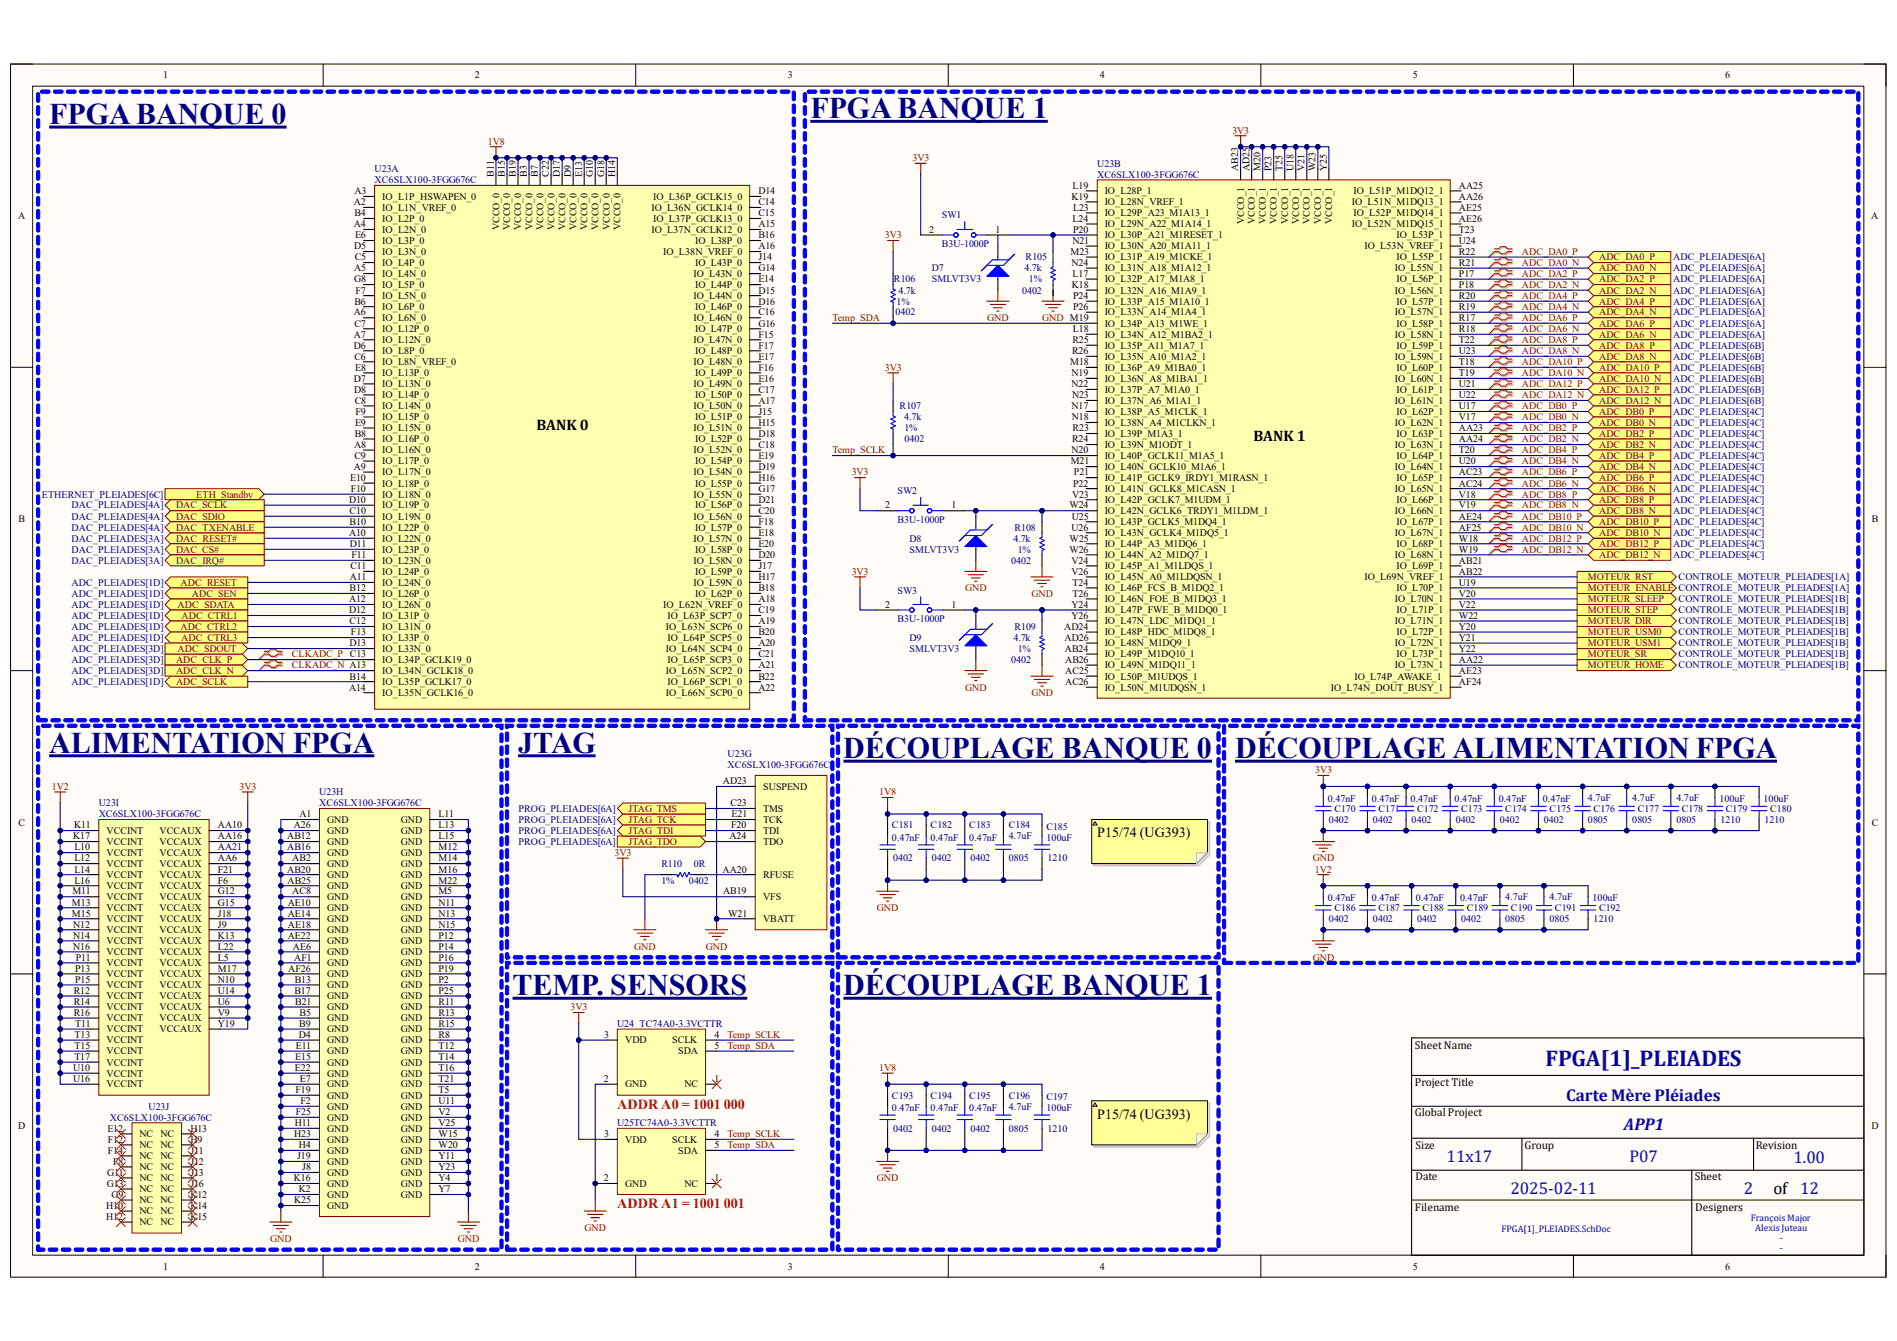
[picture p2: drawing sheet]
<svg xmlns="http://www.w3.org/2000/svg" width="297mm" height="210mm" viewBox="0 0 297 210" stroke-linecap="round" stroke-linejoin="round" font-family="sans-serif">
<defs><g id="words">
<g font-size="4.7" fill="#000080">
<text x="7.7" y="19.4">FPGA BANQUE 0</text>
<text x="126.9" y="18.5">FPGA BANQUE 1</text>
<text x="7.7" y="117.9">ALIMENTATION FPGA</text>
<text x="81.1" y="117.9">JTAG</text>
<text x="132" y="118.7">DÉCOUPLAGE BANQUE 0</text>
<text x="193.4" y="118.7">DÉCOUPLAGE ALIMENTATION FPGA</text>
<text x="80.2" y="155.8">TEMP. SENSORS</text>
<text x="132" y="155.8">DÉCOUPLAGE BANQUE 1</text>
</g>
<text font-size="3.6" fill="#0000bf" x="242" y="166.9">FPGA[1]_PLEIADES</text>
<g font-size="2.7" fill="#0000bf">
<text x="245.2" y="172.4">Carte Mère Pléiades</text>
<text x="254.3" y="177">APP1</text>
<text x="226.5" y="182">11x17</text>
<text x="255.1" y="182">P07</text>
<text x="280.8" y="182.2">1.00</text>
<text x="236.5" y="187">2025-02-11</text>
<text x="273" y="187">2</text>
</g>
<text font-size="2.7" x="277.7" y="187">of 12</text>
<g font-size="2.4">
<text x="84" y="67.4">BANK 0</text>
<text x="196.3" y="69.1">BANK 1</text>
</g>
<g font-size="2.2">
<text x="171.8" y="131.1">P15/74 (UG393)</text>
<text x="171.8" y="175.2">P15/74 (UG393)</text>
</g>
<g font-size="2.2" fill="#f00">
<text x="96.6" y="173.7">ADDR A0 = 1001 000</text>
<text x="96.6" y="189.2">ADDR A1 = 1001 001</text>
</g>
<g font-size="1.8">
<text x="221.5" y="164.2">Sheet Name</text>
<text x="221.5" y="170.1">Project Title</text>
<text x="221.5" y="174.8">Global Project</text>
<text x="221.6" y="180">Size</text>
<text x="238.7" y="180">Group</text>
<text x="274.9" y="180">Revision</text>
<text x="221.6" y="184.8">Date</text>
<text x="265.3" y="184.8">Sheet</text>
<text x="221.5" y="189.6">Filename</text>
<text x="265.4" y="189.6">Designers</text>
</g>
<g font-size="1.6">
<text x="25.5" y="12.3">1</text>
<text x="74.3" y="12.3">2</text>
<text x="123.4" y="12.3">3</text>
<text x="172.2" y="12.3">4</text>
<text x="221.2" y="12.3">5</text>
<text x="270.1" y="12.3">6</text>
<text x="77.3" y="27.6" transform="rotate(-90 77.3 27.6)">B11</text>
<text x="79" y="27.6" transform="rotate(-90 79 27.6)">B15</text>
<text x="80.8" y="27.6" transform="rotate(-90 80.8 27.6)">B19</text>
<text x="82.5" y="27.6" transform="rotate(-90 82.5 27.6)">B3</text>
<text x="84.2" y="27.6" transform="rotate(-90 84.2 27.6)">B7</text>
<text x="85.9" y="27.6" transform="rotate(-90 85.9 27.6)">C22</text>
<text x="87.7" y="27.6" transform="rotate(-90 87.7 27.6)">D17</text>
<text x="89.4" y="27.6" transform="rotate(-90 89.4 27.6)">D9</text>
<text x="91.1" y="27.6" transform="rotate(-90 91.1 27.6)">E13</text>
<text x="92.8" y="27.6" transform="rotate(-90 92.8 27.6)">G10</text>
<text x="94.6" y="27.6" transform="rotate(-90 94.6 27.6)">G18</text>
<text x="96.3" y="27.6" transform="rotate(-90 96.3 27.6)">H14</text>
<text x="167.9" y="29.5">L19</text>
<text x="193.9" y="26.8" transform="rotate(-90 193.9 26.8)">AB23</text>
<text x="195.6" y="26.8" transform="rotate(-90 195.6 26.8)">AD25</text>
<text x="197.4" y="26.8" transform="rotate(-90 197.4 26.8)">M20</text>
<text x="199.1" y="26.8" transform="rotate(-90 199.1 26.8)">P23</text>
<text x="200.8" y="26.8" transform="rotate(-90 200.8 26.8)">T25</text>
<text x="202.5" y="26.8" transform="rotate(-90 202.5 26.8)">U18</text>
<text x="204.3" y="26.8" transform="rotate(-90 204.3 26.8)">V21</text>
<text x="206" y="26.8" transform="rotate(-90 206 26.8)">W23</text>
<text x="207.7" y="26.8" transform="rotate(-90 207.7 26.8)">Y25</text>
<text x="228.4" y="29.5">AA25</text>
<text x="2.8" y="34.3">A</text>
<text x="55.4" y="32.1">A2</text>
<text x="55.4" y="35.6">A4</text>
<text x="55.5" y="30.4">A3</text>
<text x="55.5" y="33.9">B4</text>
<text x="59.9" y="31.3">IO_L1P_HSWAPEN_0</text>
<text x="59.9" y="33">IO_L1N_VREF_0</text>
<text x="59.9" y="34.8">IO_L2P_0</text>
<text x="102" y="33">IO_L36N_GCLK14_0</text>
<text x="102.3" y="31.3">IO_L36P_GCLK15_0</text>
<text x="102.3" y="34.8">IO_L37P_GCLK13_0</text>
<text x="118.7" y="30.4">D14</text>
<text x="118.7" y="32.1">C14</text>
<text x="118.7" y="33.9">C15</text>
<text x="118.7" y="35.6">A15</text>
<text x="167.8" y="31.3">K19</text>
<text x="167.9" y="34.8">L24</text>
<text x="168" y="33">L23</text>
<text x="173" y="30.4">IO_L28P_1</text>
<text x="173" y="32.1">IO_L28N_VREF_1</text>
<text x="173" y="33.9">IO_L29P_A23_M1A13_1</text>
<text x="173" y="35.6">IO_L29N_A22_M1A14_1</text>
<text x="194.8" y="35.1" transform="rotate(-90 194.8 35.1)">VCCO_1</text>
<text x="196.5" y="35.1" transform="rotate(-90 196.5 35.1)">VCCO_1</text>
<text x="198.2" y="35.1" transform="rotate(-90 198.2 35.1)">VCCO_1</text>
<text x="199.9" y="35.1" transform="rotate(-90 199.9 35.1)">VCCO_1</text>
<text x="201.7" y="35.1" transform="rotate(-90 201.7 35.1)">VCCO_1</text>
<text x="203.4" y="35.1" transform="rotate(-90 203.4 35.1)">VCCO_1</text>
<text x="205.1" y="35.1" transform="rotate(-90 205.1 35.1)">VCCO_1</text>
<text x="206.8" y="35.1" transform="rotate(-90 206.8 35.1)">VCCO_1</text>
<text x="208.6" y="35.1" transform="rotate(-90 208.6 35.1)">VCCO_1</text>
<text x="211.7" y="32.1">IO_L51N_M1DQ13_1</text>
<text x="211.7" y="35.6">IO_L52N_M1DQ15_1</text>
<text x="211.9" y="30.4">IO_L51P_M1DQ12_1</text>
<text x="211.9" y="33.9">IO_L52P_M1DQ14_1</text>
<text x="228.4" y="31.3">AA26</text>
<text x="228.4" y="33">AE25</text>
<text x="228.4" y="34.8">AE26</text>
<text x="293" y="34.3">A</text>
<text x="55.5" y="39.1">D5</text>
<text x="55.5" y="40.8">C5</text>
<text x="55.6" y="37.3">E6</text>
<text x="59.9" y="36.4">IO_L2N_0</text>
<text x="59.9" y="38.2">IO_L3P_0</text>
<text x="59.9" y="39.9">IO_L3N_0</text>
<text x="59.9" y="41.7">IO_L4P_0</text>
<text x="78.2" y="36.1" transform="rotate(-90 78.2 36.1)">VCCO_0</text>
<text x="79.9" y="36.1" transform="rotate(-90 79.9 36.1)">VCCO_0</text>
<text x="81.6" y="36.1" transform="rotate(-90 81.6 36.1)">VCCO_0</text>
<text x="83.4" y="36.1" transform="rotate(-90 83.4 36.1)">VCCO_0</text>
<text x="85.1" y="36.1" transform="rotate(-90 85.1 36.1)">VCCO_0</text>
<text x="86.8" y="36.1" transform="rotate(-90 86.8 36.1)">VCCO_0</text>
<text x="88.5" y="36.1" transform="rotate(-90 88.5 36.1)">VCCO_0</text>
<text x="90.3" y="36.1" transform="rotate(-90 90.3 36.1)">VCCO_0</text>
<text x="92" y="36.1" transform="rotate(-90 92 36.1)">VCCO_0</text>
<text x="93.7" y="36.1" transform="rotate(-90 93.7 36.1)">VCCO_0</text>
<text x="95.5" y="36.1" transform="rotate(-90 95.5 36.1)">VCCO_0</text>
<text x="97.2" y="36.1" transform="rotate(-90 97.2 36.1)">VCCO_0</text>
<text x="102" y="36.4">IO_L37N_GCLK12_0</text>
<text x="103.8" y="39.9">IO_L38N_VREF_0</text>
<text x="108.8" y="38.2">IO_L38P_0</text>
<text x="108.8" y="41.7">IO_L43P_0</text>
<text x="118.7" y="37.3">B16</text>
<text x="118.7" y="39.1">A16</text>
<text x="118.7" y="40.8">J14</text>
<text x="145.5" y="36.4">2</text>
<text x="155.9" y="36.4">1</text>
<text x="167.6" y="39.9">M23</text>
<text x="167.8" y="41.7">N24</text>
<text x="167.9" y="38.2">N21</text>
<text x="168" y="36.4">P20</text>
<text x="173" y="37.3">IO_L30P_A21_M1RESET_1</text>
<text x="173" y="39.1">IO_L30N_A20_M1A11_1</text>
<text x="173" y="40.8">IO_L31P_A19_M1CKE_1</text>
<text x="213.7" y="39.1">IO_L53N_VREF_1</text>
<text x="218.7" y="37.3">IO_L53P_1</text>
<text x="218.7" y="40.8">IO_L55P_1</text>
<text x="228.4" y="36.4">T23</text>
<text x="228.4" y="38.2">U24</text>
<text x="228.4" y="39.9">R22</text>
<text x="228.4" y="41.7">R21</text>
<text x="55.5" y="42.5">A5</text>
<text x="55.5" y="44.2">G8</text>
<text x="55.5" y="47.7">B6</text>
<text x="55.7" y="46">F7</text>
<text x="59.9" y="43.4">IO_L4N_0</text>
<text x="59.9" y="45.1">IO_L5P_0</text>
<text x="59.9" y="46.8">IO_L5N_0</text>
<text x="108.6" y="43.4">IO_L43N_0</text>
<text x="108.6" y="46.8">IO_L44N_0</text>
<text x="108.8" y="45.1">IO_L44P_0</text>
<text x="118.7" y="42.5">G14</text>
<text x="118.7" y="44.2">E14</text>
<text x="118.7" y="46">D15</text>
<text x="118.7" y="47.7">D16</text>
<text x="167.8" y="45.1">K18</text>
<text x="167.9" y="43.4">L17</text>
<text x="168" y="46.8">P24</text>
<text x="173" y="42.5">IO_L31N_A18_M1A12_1</text>
<text x="173" y="44.2">IO_L32P_A17_M1A8_1</text>
<text x="173" y="46">IO_L32N_A16_M1A9_1</text>
<text x="173" y="47.7">IO_L33P_A15_M1A10_1</text>
<text x="218.4" y="42.5">IO_L55N_1</text>
<text x="218.4" y="46">IO_L56N_1</text>
<text x="218.7" y="44.2">IO_L56P_1</text>
<text x="218.7" y="47.7">IO_L57P_1</text>
<text x="228.4" y="43.4">P17</text>
<text x="228.4" y="45.1">P18</text>
<text x="228.4" y="46.8">R20</text>
<text x="55.4" y="49.4">A6</text>
<text x="55.4" y="52.9">A7</text>
<text x="55.5" y="51.1">C7</text>
<text x="59.9" y="48.6">IO_L6P_0</text>
<text x="59.9" y="50.3">IO_L6N_0</text>
<text x="59.9" y="52">IO_L12P_0</text>
<text x="59.9" y="53.7">IO_L12N_0</text>
<text x="108.6" y="50.3">IO_L46N_0</text>
<text x="108.6" y="53.7">IO_L47N_0</text>
<text x="108.8" y="48.6">IO_L46P_0</text>
<text x="108.8" y="52">IO_L47P_0</text>
<text x="118.7" y="49.4">C16</text>
<text x="118.7" y="51.1">G16</text>
<text x="118.7" y="52.9">F15</text>
<text x="167.9" y="53.7">R25</text>
<text x="168" y="52">L18</text>
<text x="168" y="48.6">P26</text>
<text x="173" y="49.4">IO_L33N_A14_M1A4_1</text>
<text x="173" y="51.1">IO_L34P_A13_M1WE_1</text>
<text x="173" y="52.9">IO_L34N_A12_M1BA2_1</text>
<text x="218.4" y="49.4">IO_L57N_1</text>
<text x="218.4" y="52.9">IO_L58N_1</text>
<text x="218.7" y="51.1">IO_L58P_1</text>
<text x="228.4" y="48.6">R19</text>
<text x="228.4" y="50.3">R17</text>
<text x="228.4" y="52">R18</text>
<text x="228.4" y="53.7">T22</text>
<text x="55.4" y="54.6">D6</text>
<text x="55.4" y="59.8">D7</text>
<text x="55.5" y="56.3">C6</text>
<text x="55.6" y="58">E8</text>
<text x="59.9" y="55.5">IO_L8P_0</text>
<text x="59.9" y="57.2">IO_L8N_VREF_0</text>
<text x="59.9" y="58.9">IO_L13P_0</text>
<text x="108.6" y="57.2">IO_L48N_0</text>
<text x="108.8" y="55.5">IO_L48P_0</text>
<text x="108.8" y="58.9">IO_L49P_0</text>
<text x="118.7" y="54.6">F17</text>
<text x="118.7" y="56.3">E17</text>
<text x="118.7" y="58">F16</text>
<text x="118.7" y="59.8">E16</text>
<text x="167.6" y="57.2">M18</text>
<text x="167.8" y="58.9">N19</text>
<text x="167.9" y="55.5">R26</text>
<text x="173" y="54.6">IO_L35P_A11_M1A7_1</text>
<text x="173" y="56.3">IO_L35N_A10_M1A2_1</text>
<text x="173" y="58">IO_L36P_A9_M1BA0_1</text>
<text x="173" y="59.8">IO_L36N_A8_M1BA1_1</text>
<text x="218.4" y="56.3">IO_L59N_1</text>
<text x="218.4" y="59.8">IO_L60N_1</text>
<text x="218.7" y="54.6">IO_L59P_1</text>
<text x="218.7" y="58">IO_L60P_1</text>
<text x="228.4" y="55.5">U23</text>
<text x="228.4" y="57.2">T18</text>
<text x="228.4" y="58.9">T19</text>
<text x="55.5" y="61.5">D8</text>
<text x="55.5" y="63.2">C8</text>
<text x="55.7" y="65">F9</text>
<text x="59.9" y="60.7">IO_L13N_0</text>
<text x="59.9" y="62.4">IO_L14P_0</text>
<text x="59.9" y="64.1">IO_L14N_0</text>
<text x="59.9" y="65.8">IO_L15P_0</text>
<text x="108.6" y="60.7">IO_L49N_0</text>
<text x="108.6" y="64.1">IO_L50N_0</text>
<text x="108.8" y="62.4">IO_L50P_0</text>
<text x="108.8" y="65.8">IO_L51P_0</text>
<text x="118.7" y="61.5">C17</text>
<text x="118.7" y="63.2">A17</text>
<text x="118.7" y="65">J15</text>
<text x="167.8" y="60.7">N22</text>
<text x="167.8" y="64.1">N17</text>
<text x="167.8" y="65.8">N18</text>
<text x="167.9" y="62.4">N23</text>
<text x="173" y="61.5">IO_L37P_A7_M1A0_1</text>
<text x="173" y="63.2">IO_L37N_A6_M1A1_1</text>
<text x="173" y="65">IO_L38P_A5_M1CLK_1</text>
<text x="218.4" y="63.2">IO_L61N_1</text>
<text x="218.7" y="61.5">IO_L61P_1</text>
<text x="218.7" y="65">IO_L62P_1</text>
<text x="228.4" y="60.7">U21</text>
<text x="228.4" y="62.4">U22</text>
<text x="228.4" y="64.1">U17</text>
<text x="228.4" y="65.8">V17</text>
<text x="55.5" y="70.1">A8</text>
<text x="55.5" y="71.9">C9</text>
<text x="55.5" y="68.4">B8</text>
<text x="55.6" y="66.7">E9</text>
<text x="59.9" y="67.6">IO_L15N_0</text>
<text x="59.9" y="69.3">IO_L16P_0</text>
<text x="59.9" y="71">IO_L16N_0</text>
<text x="108.6" y="67.6">IO_L51N_0</text>
<text x="108.6" y="71">IO_L52N_0</text>
<text x="108.8" y="69.3">IO_L52P_0</text>
<text x="118.7" y="66.7">H15</text>
<text x="118.7" y="68.4">D18</text>
<text x="118.7" y="70.1">C18</text>
<text x="118.7" y="71.9">E19</text>
<text x="167.8" y="71">N20</text>
<text x="167.9" y="69.3">R24</text>
<text x="167.9" y="67.6">R23</text>
<text x="173" y="66.7">IO_L38N_A4_M1CLKN_1</text>
<text x="173" y="68.4">IO_L39P_M1A3_1</text>
<text x="173" y="70.1">IO_L39N_M1ODT_1</text>
<text x="173" y="71.9">IO_L40P_GCLK11_M1A5_1</text>
<text x="218.4" y="66.7">IO_L62N_1</text>
<text x="218.4" y="70.1">IO_L63N_1</text>
<text x="218.7" y="68.4">IO_L63P_1</text>
<text x="218.7" y="71.9">IO_L64P_1</text>
<text x="228.4" y="67.6">AA23</text>
<text x="228.4" y="69.3">AA24</text>
<text x="228.4" y="71">T20</text>
<text x="54.8" y="75.3">E10</text>
<text x="54.9" y="77">F10</text>
<text x="55.4" y="73.6">A9</text>
<text x="59.9" y="72.7">IO_L17P_0</text>
<text x="59.9" y="74.5">IO_L17N_0</text>
<text x="59.9" y="76.2">IO_L18P_0</text>
<text x="59.9" y="77.9">IO_L18N_0</text>
<text x="108.6" y="74.5">IO_L54N_0</text>
<text x="108.6" y="77.9">IO_L55N_0</text>
<text x="108.8" y="72.7">IO_L54P_0</text>
<text x="108.8" y="76.2">IO_L55P_0</text>
<text x="118.7" y="73.6">D19</text>
<text x="118.7" y="75.3">H16</text>
<text x="118.7" y="77">G17</text>
<text x="167.6" y="72.7">M21</text>
<text x="167.9" y="77.9">V23</text>
<text x="168" y="76.2">P22</text>
<text x="168.1" y="74.5">P21</text>
<text x="173" y="73.6">IO_L40N_GCLK10_M1A6_1</text>
<text x="173" y="75.3">IO_L41P_GCLK9_IRDY1_M1RASN_1</text>
<text x="173" y="77">IO_L41N_GCLK8_M1CASN_1</text>
<text x="218.4" y="73.6">IO_L64N_1</text>
<text x="218.4" y="77">IO_L65N_1</text>
<text x="218.7" y="75.3">IO_L65P_1</text>
<text x="228.4" y="72.7">U20</text>
<text x="228.4" y="74.5">AC23</text>
<text x="228.4" y="76.2">AC24</text>
<text x="228.4" y="77.9">V18</text>
<text x="2.9" y="81.8">B</text>
<text x="54.7" y="78.8">D10</text>
<text x="54.7" y="83.9">A10</text>
<text x="54.7" y="80.5">C10</text>
<text x="54.7" y="82.3">B10</text>
<text x="59.9" y="79.6">IO_L19P_0</text>
<text x="59.9" y="81.4">IO_L19N_0</text>
<text x="59.9" y="83.1">IO_L22P_0</text>
<text x="108.6" y="81.4">IO_L56N_0</text>
<text x="108.8" y="79.6">IO_L56P_0</text>
<text x="108.8" y="83.1">IO_L57P_0</text>
<text x="118.7" y="78.8">D21</text>
<text x="118.7" y="80.5">C20</text>
<text x="118.7" y="82.3">F18</text>
<text x="118.7" y="83.9">E18</text>
<text x="138.6" y="79.6">2</text>
<text x="149" y="79.6">1</text>
<text x="167.4" y="79.6">W24</text>
<text x="167.8" y="83.1">U26</text>
<text x="167.8" y="81.4">U25</text>
<text x="173" y="78.8">IO_L42P_GCLK7_M1UDM_1</text>
<text x="173" y="80.5">IO_L42N_GCLK6_TRDY1_M1LDM_1</text>
<text x="173" y="82.3">IO_L43P_GCLK5_M1DQ4_1</text>
<text x="173" y="83.9">IO_L43N_GCLK4_M1DQ5_1</text>
<text x="218.4" y="80.5">IO_L66N_1</text>
<text x="218.4" y="83.9">IO_L67N_1</text>
<text x="218.7" y="78.8">IO_L66P_1</text>
<text x="218.7" y="82.3">IO_L67P_1</text>
<text x="228.4" y="79.6">V19</text>
<text x="228.4" y="81.4">AE24</text>
<text x="228.4" y="83.1">AF25</text>
<text x="293.1" y="81.8">B</text>
<text x="54.8" y="85.7">D11</text>
<text x="54.9" y="89.2">C11</text>
<text x="55" y="87.4">F11</text>
<text x="59.9" y="84.8">IO_L22N_0</text>
<text x="59.9" y="86.6">IO_L23P_0</text>
<text x="59.9" y="88.3">IO_L23N_0</text>
<text x="108.6" y="84.8">IO_L57N_0</text>
<text x="108.6" y="88.3">IO_L58N_0</text>
<text x="108.8" y="86.6">IO_L58P_0</text>
<text x="118.7" y="85.7">E20</text>
<text x="118.7" y="87.4">D20</text>
<text x="118.7" y="89.2">J17</text>
<text x="167.4" y="86.6">W26</text>
<text x="167.5" y="84.8">W25</text>
<text x="167.8" y="88.3">V24</text>
<text x="173" y="85.7">IO_L44P_A3_M1DQ6_1</text>
<text x="173" y="87.4">IO_L44N_A2_M1DQ7_1</text>
<text x="173" y="89.2">IO_L45P_A1_M1LDQS_1</text>
<text x="218.4" y="87.4">IO_L68N_1</text>
<text x="218.7" y="85.7">IO_L68P_1</text>
<text x="218.7" y="89.2">IO_L69P_1</text>
<text x="228.4" y="84.8">W18</text>
<text x="228.4" y="86.6">W19</text>
<text x="228.4" y="88.3">AB21</text>
<text x="54.7" y="94.3">A12</text>
<text x="54.7" y="92.6">B12</text>
<text x="54.8" y="90.9">A11</text>
<text x="59.9" y="90">IO_L24P_0</text>
<text x="59.9" y="91.7">IO_L24N_0</text>
<text x="59.9" y="93.5">IO_L26P_0</text>
<text x="59.9" y="95.2">IO_L26N_0</text>
<text x="103.8" y="95.2">IO_L62N_VREF_0</text>
<text x="108.6" y="91.7">IO_L59N_0</text>
<text x="108.8" y="90">IO_L59P_0</text>
<text x="108.8" y="93.5">IO_L62P_0</text>
<text x="118.7" y="90.9">H17</text>
<text x="118.7" y="92.6">B18</text>
<text x="118.7" y="94.3">A18</text>
<text x="138.6" y="95.2">2</text>
<text x="149" y="95.2">1</text>
<text x="167.8" y="90">V26</text>
<text x="167.8" y="95.2">Y24</text>
<text x="167.9" y="91.7">T24</text>
<text x="167.9" y="93.5">T26</text>
<text x="173" y="90.9">IO_L45N_A0_M1LDQSN_1</text>
<text x="173" y="92.6">IO_L46P_FCS_B_M1DQ2_1</text>
<text x="173" y="94.3">IO_L46N_FOE_B_M1DQ3_1</text>
<text x="213.7" y="90.9">IO_L69N_VREF_1</text>
<text x="218.4" y="94.3">IO_L70N_1</text>
<text x="218.7" y="92.6">IO_L70P_1</text>
<text x="228.4" y="90">AB22</text>
<text x="228.4" y="91.7">U19</text>
<text x="228.4" y="93.5">V20</text>
<text x="228.4" y="95.2">V22</text>
<text x="54.7" y="96.1">D12</text>
<text x="54.7" y="101.2">D13</text>
<text x="54.7" y="97.8">C12</text>
<text x="54.9" y="99.5">F13</text>
<text x="59.9" y="96.9">IO_L31P_0</text>
<text x="59.9" y="98.6">IO_L31N_0</text>
<text x="59.9" y="100.4">IO_L33P_0</text>
<text x="104.3" y="98.6">IO_L63N_SCP6_0</text>
<text x="104.5" y="96.9">IO_L63P_SCP7_0</text>
<text x="104.5" y="100.4">IO_L64P_SCP5_0</text>
<text x="118.7" y="96.1">C19</text>
<text x="118.7" y="97.8">A19</text>
<text x="118.7" y="99.5">B20</text>
<text x="118.7" y="101.2">A20</text>
<text x="166.6" y="98.6">AD24</text>
<text x="166.7" y="100.4">AD26</text>
<text x="167.8" y="96.9">Y26</text>
<text x="173" y="96.1">IO_L47P_FWE_B_M1DQ0_1</text>
<text x="173" y="97.8">IO_L47N_LDC_M1DQ1_1</text>
<text x="173" y="99.5">IO_L48P_HDC_M1DQ8_1</text>
<text x="173" y="101.2">IO_L48N_M1DQ9_1</text>
<text x="218.4" y="97.8">IO_L71N_1</text>
<text x="218.4" y="101.2">IO_L72N_1</text>
<text x="218.7" y="96.1">IO_L71P_1</text>
<text x="218.7" y="99.5">IO_L72P_1</text>
<text x="228.4" y="96.9">W22</text>
<text x="228.4" y="98.6">Y20</text>
<text x="228.4" y="100.4">Y21</text>
<text x="54.7" y="106.4">B14</text>
<text x="59.9" y="102.1">IO_L33N_0</text>
<text x="59.9" y="103.8">IO_L34P_GCLK19_0</text>
<text x="59.9" y="105.5">IO_L34N_GCLK18_0</text>
<text x="59.9" y="107.3">IO_L35P_GCLK17_0</text>
<text x="104.3" y="102.1">IO_L64N_SCP4_0</text>
<text x="104.3" y="105.5">IO_L65N_SCP2_0</text>
<text x="104.5" y="103.8">IO_L65P_SCP3_0</text>
<text x="104.5" y="107.3">IO_L66P_SCP1_0</text>
<text x="118.7" y="103">C21</text>
<text x="118.7" y="104.7">A21</text>
<text x="118.7" y="106.4">B22</text>
<text x="166.7" y="102.1">AB24</text>
<text x="166.8" y="103.8">AB26</text>
<text x="166.8" y="107.3">AC26</text>
<text x="166.8" y="105.5">AC25</text>
<text x="173" y="103">IO_L49P_M1DQ10_1</text>
<text x="173" y="104.7">IO_L49N_M1DQ11_1</text>
<text x="173" y="106.4">IO_L50P_M1UDQS_1</text>
<text x="212.1" y="106.4">IO_L74P_AWAKE_1</text>
<text x="218.4" y="104.7">IO_L73N_1</text>
<text x="218.7" y="103">IO_L73P_1</text>
<text x="228.4" y="102.1">Y22</text>
<text x="228.4" y="103.8">AA22</text>
<text x="228.4" y="105.5">AE23</text>
<text x="228.4" y="107.3">AF24</text>
<text x="54.7" y="108.2">A14</text>
<text x="59.9" y="109">IO_L35N_GCLK16_0</text>
<text x="104.3" y="109">IO_L66N_SCP0_0</text>
<text x="118.7" y="108.2">A22</text>
<text x="173" y="108.2">IO_L50N_M1UDQSN_1</text>
<text x="208.4" y="108.2">IO_L74N_DOUT_BUSY_1</text>
<text x="113.2" y="122.8">AD23</text>
<text x="119.5" y="123.7">SUSPEND</text>
<text x="2.9" y="129.3">C</text>
<text x="11.5" y="131.4">K17</text>
<text x="11.6" y="129.8">K11</text>
<text x="16.7" y="130.6">VCCINT</text>
<text x="25" y="130.6">VCCAUX</text>
<text x="34.1" y="129.8">AA10</text>
<text x="34.1" y="131.4">AA16</text>
<text x="45" y="131.4">AB12</text>
<text x="46" y="129.8">A26</text>
<text x="46.9" y="128">A1</text>
<text x="51.2" y="128.9">GND</text>
<text x="51.2" y="130.6">GND</text>
<text x="62.7" y="128.9">GND</text>
<text x="62.7" y="130.6">GND</text>
<text x="68.7" y="128">L11</text>
<text x="68.7" y="129.8">L13</text>
<text x="68.7" y="131.4">L15</text>
<text x="114.2" y="131.4">A24</text>
<text x="114.4" y="126.3">C23</text>
<text x="114.5" y="129.8">F20</text>
<text x="114.6" y="128">E21</text>
<text x="119.5" y="128.9">TCK</text>
<text x="119.5" y="130.6">TDI</text>
<text x="119.5" y="127.1">TMS</text>
<text x="293.1" y="129.3">C</text>
<text x="11.6" y="133.2">L10</text>
<text x="11.6" y="134.9">L12</text>
<text x="11.6" y="136.7">L14</text>
<text x="16.7" y="132.3">VCCINT</text>
<text x="16.7" y="134.1">VCCINT</text>
<text x="16.7" y="135.8">VCCINT</text>
<text x="16.7" y="137.5">VCCINT</text>
<text x="25" y="132.3">VCCAUX</text>
<text x="25" y="134.1">VCCAUX</text>
<text x="25" y="135.8">VCCAUX</text>
<text x="25" y="137.5">VCCAUX</text>
<text x="34.1" y="133.2">AA21</text>
<text x="34.1" y="134.9">AA6</text>
<text x="34.1" y="136.7">F21</text>
<text x="45" y="133.2">AB16</text>
<text x="45" y="136.7">AB20</text>
<text x="45.8" y="134.9">AB2</text>
<text x="51.2" y="132.3">GND</text>
<text x="51.2" y="134.1">GND</text>
<text x="51.2" y="135.8">GND</text>
<text x="51.2" y="137.5">GND</text>
<text x="62.7" y="132.3">GND</text>
<text x="62.7" y="134.1">GND</text>
<text x="62.7" y="135.8">GND</text>
<text x="62.7" y="137.5">GND</text>
<text x="68.7" y="133.2">M12</text>
<text x="68.7" y="134.9">M14</text>
<text x="68.7" y="136.7">M16</text>
<text x="113.1" y="136.7">AA20</text>
<text x="119.5" y="132.3">TDO</text>
<text x="119.5" y="137.5">RFUSE</text>
<text x="11.3" y="141.8">M13</text>
<text x="11.3" y="143.6">M15</text>
<text x="11.3" y="140.1">M11</text>
<text x="11.6" y="138.4">L16</text>
<text x="16.7" y="139.2">VCCINT</text>
<text x="16.7" y="141">VCCINT</text>
<text x="16.7" y="142.7">VCCINT</text>
<text x="25" y="139.2">VCCAUX</text>
<text x="25" y="141">VCCAUX</text>
<text x="25" y="142.7">VCCAUX</text>
<text x="34.1" y="138.4">F6</text>
<text x="34.1" y="140.1">G12</text>
<text x="34.1" y="141.8">G15</text>
<text x="34.1" y="143.6">J18</text>
<text x="45" y="138.4">AB25</text>
<text x="45" y="141.8">AE10</text>
<text x="45" y="143.6">AE14</text>
<text x="45.8" y="140.1">AC8</text>
<text x="51.2" y="139.2">GND</text>
<text x="51.2" y="141">GND</text>
<text x="51.2" y="142.7">GND</text>
<text x="62.7" y="139.2">GND</text>
<text x="62.7" y="141">GND</text>
<text x="62.7" y="142.7">GND</text>
<text x="68.7" y="138.4">M22</text>
<text x="68.7" y="140.1">M5</text>
<text x="68.7" y="141.8">N11</text>
<text x="68.7" y="143.6">N13</text>
<text x="113.2" y="140.1">AB19</text>
<text x="114" y="143.6">W21</text>
<text x="119.5" y="141">VFS</text>
<text x="11.5" y="145.3">N12</text>
<text x="11.5" y="147">N14</text>
<text x="11.5" y="148.7">N16</text>
<text x="16.7" y="144.4">VCCINT</text>
<text x="16.7" y="146.1">VCCINT</text>
<text x="16.7" y="147.9">VCCINT</text>
<text x="16.7" y="149.6">VCCINT</text>
<text x="25" y="144.4">VCCAUX</text>
<text x="25" y="146.1">VCCAUX</text>
<text x="25" y="147.9">VCCAUX</text>
<text x="25" y="149.6">VCCAUX</text>
<text x="34.1" y="145.3">J9</text>
<text x="34.1" y="147">K13</text>
<text x="34.1" y="148.7">L22</text>
<text x="45" y="147">AE22</text>
<text x="45.1" y="145.3">AE18</text>
<text x="45.8" y="148.7">AE6</text>
<text x="51.2" y="144.4">GND</text>
<text x="51.2" y="146.1">GND</text>
<text x="51.2" y="147.9">GND</text>
<text x="51.2" y="149.6">GND</text>
<text x="62.7" y="144.4">GND</text>
<text x="62.7" y="146.1">GND</text>
<text x="62.7" y="147.9">GND</text>
<text x="62.7" y="149.6">GND</text>
<text x="68.7" y="145.3">N15</text>
<text x="68.7" y="147">P12</text>
<text x="68.7" y="148.7">P14</text>
<text x="119.5" y="144.4">VBATT</text>
<text x="11.6" y="155.7">R12</text>
<text x="11.8" y="152.2">P13</text>
<text x="11.8" y="153.9">P15</text>
<text x="11.9" y="150.5">P11</text>
<text x="16.7" y="151.3">VCCINT</text>
<text x="16.7" y="153">VCCINT</text>
<text x="16.7" y="154.8">VCCINT</text>
<text x="25" y="151.3">VCCAUX</text>
<text x="25" y="153">VCCAUX</text>
<text x="25" y="154.8">VCCAUX</text>
<text x="34.1" y="150.5">L5</text>
<text x="34.1" y="152.2">M17</text>
<text x="34.1" y="153.9">N10</text>
<text x="34.1" y="155.7">U14</text>
<text x="45.1" y="152.2">AF26</text>
<text x="46.1" y="150.5">AF1</text>
<text x="46.1" y="155.7">B17</text>
<text x="46.1" y="153.9">B13</text>
<text x="51.2" y="151.3">GND</text>
<text x="51.2" y="153">GND</text>
<text x="51.2" y="154.8">GND</text>
<text x="62.7" y="151.3">GND</text>
<text x="62.7" y="153">GND</text>
<text x="62.7" y="154.8">GND</text>
<text x="68.7" y="150.5">P16</text>
<text x="68.7" y="152.2">P19</text>
<text x="68.7" y="153.9">P2</text>
<text x="68.7" y="155.7">P25</text>
<text x="11.6" y="157.4">R14</text>
<text x="11.6" y="159.1">R16</text>
<text x="11.8" y="160.8">T11</text>
<text x="16.7" y="156.5">VCCINT</text>
<text x="16.7" y="158.2">VCCINT</text>
<text x="16.7" y="160">VCCINT</text>
<text x="16.7" y="161.7">VCCINT</text>
<text x="25" y="156.5">VCCAUX</text>
<text x="25" y="158.2">VCCAUX</text>
<text x="25" y="160">VCCAUX</text>
<text x="25" y="161.7">VCCAUX</text>
<text x="34.1" y="157.4">U6</text>
<text x="34.1" y="159.1">V9</text>
<text x="34.1" y="160.8">Y19</text>
<text x="46.2" y="157.4">B21</text>
<text x="46.9" y="160.8">B9</text>
<text x="46.9" y="159.1">B5</text>
<text x="51.2" y="156.5">GND</text>
<text x="51.2" y="158.2">GND</text>
<text x="51.2" y="160">GND</text>
<text x="51.2" y="161.7">GND</text>
<text x="62.7" y="156.5">GND</text>
<text x="62.7" y="158.2">GND</text>
<text x="62.7" y="160">GND</text>
<text x="62.7" y="161.7">GND</text>
<text x="68.7" y="157.4">R11</text>
<text x="68.7" y="159.1">R13</text>
<text x="68.7" y="160.8">R15</text>
<text x="11.5" y="167.7">U10</text>
<text x="11.6" y="166">T17</text>
<text x="11.7" y="162.6">T13</text>
<text x="11.7" y="164.3">T15</text>
<text x="16.7" y="163.4">VCCINT</text>
<text x="16.7" y="165.1">VCCINT</text>
<text x="16.7" y="166.9">VCCINT</text>
<text x="46.2" y="167.7">E22</text>
<text x="46.2" y="166">E15</text>
<text x="46.3" y="164.3">E11</text>
<text x="46.8" y="162.6">D4</text>
<text x="51.2" y="163.4">GND</text>
<text x="51.2" y="165.1">GND</text>
<text x="51.2" y="166.9">GND</text>
<text x="62.7" y="163.4">GND</text>
<text x="62.7" y="165.1">GND</text>
<text x="62.7" y="166.9">GND</text>
<text x="68.7" y="162.6">R8</text>
<text x="68.7" y="164.3">T12</text>
<text x="68.7" y="166">T14</text>
<text x="68.7" y="167.7">T16</text>
<text x="94.6" y="162.6">3</text>
<text x="97.9" y="163.4">VDD</text>
<text x="105.2" y="163.4">SCLK</text>
<text x="106.2" y="165.1">SDA</text>
<text x="111.8" y="162.6">4</text>
<text x="111.8" y="164.3">5</text>
<text x="11.5" y="169.5">U16</text>
<text x="16.7" y="168.6">VCCINT</text>
<text x="16.7" y="170.3">VCCINT</text>
<text x="46.3" y="171.2">F19</text>
<text x="46.9" y="169.5">E7</text>
<text x="47" y="172.9">F2</text>
<text x="51.2" y="168.6">GND</text>
<text x="51.2" y="170.3">GND</text>
<text x="51.2" y="172">GND</text>
<text x="51.2" y="173.8">GND</text>
<text x="62.7" y="168.6">GND</text>
<text x="62.7" y="170.3">GND</text>
<text x="62.7" y="172">GND</text>
<text x="62.7" y="173.8">GND</text>
<text x="68.7" y="169.5">T21</text>
<text x="68.7" y="171.2">T5</text>
<text x="68.7" y="172.9">U11</text>
<text x="94.5" y="169.5">2</text>
<text x="97.9" y="170.3">GND</text>
<text x="107.1" y="170.3">NC</text>
<text x="111.8" y="169.5">1</text>
<text x="2.8" y="176.8">D</text>
<text x="16.8" y="177.2">E12</text>
<text x="16.9" y="178.9">F12</text>
<text x="21.8" y="178.1">NC</text>
<text x="21.8" y="179.8">NC</text>
<text x="25.1" y="178.1">NC</text>
<text x="25.1" y="179.8">NC</text>
<text x="29.8" y="177.2">H13</text>
<text x="29.8" y="178.9">H9</text>
<text x="46.1" y="178.1">H23</text>
<text x="46.1" y="176.4">H11</text>
<text x="46.3" y="174.6">F25</text>
<text x="46.8" y="179.8">H4</text>
<text x="51.2" y="175.5">GND</text>
<text x="51.2" y="177.2">GND</text>
<text x="51.2" y="178.9">GND</text>
<text x="62.7" y="175.5">GND</text>
<text x="62.7" y="177.2">GND</text>
<text x="62.7" y="178.9">GND</text>
<text x="68.7" y="174.6">V2</text>
<text x="68.7" y="176.4">V25</text>
<text x="68.7" y="178.1">W15</text>
<text x="68.7" y="179.8">W20</text>
<text x="94.6" y="178.1">3</text>
<text x="97.9" y="178.9">VDD</text>
<text x="105.2" y="178.9">SCLK</text>
<text x="111.8" y="178.1">4</text>
<text x="111.8" y="179.8">5</text>
<text x="293" y="176.8">D</text>
<text x="16.7" y="185.9">G13</text>
<text x="16.8" y="184.1">G11</text>
<text x="16.9" y="180.7">F14</text>
<text x="17.7" y="182.4">F8</text>
<text x="21.8" y="181.6">NC</text>
<text x="21.8" y="183.3">NC</text>
<text x="21.8" y="185">NC</text>
<text x="25.1" y="181.6">NC</text>
<text x="25.1" y="183.3">NC</text>
<text x="25.1" y="185">NC</text>
<text x="29.8" y="180.7">J11</text>
<text x="29.8" y="182.4">J12</text>
<text x="29.8" y="184.1">J13</text>
<text x="29.8" y="185.9">J16</text>
<text x="46" y="185">K16</text>
<text x="46.5" y="181.6">J19</text>
<text x="47.3" y="183.3">J8</text>
<text x="51.2" y="180.7">GND</text>
<text x="51.2" y="182.4">GND</text>
<text x="51.2" y="184.1">GND</text>
<text x="51.2" y="185.9">GND</text>
<text x="62.7" y="180.7">GND</text>
<text x="62.7" y="182.4">GND</text>
<text x="62.7" y="184.1">GND</text>
<text x="62.7" y="185.9">GND</text>
<text x="68.7" y="181.6">Y11</text>
<text x="68.7" y="183.3">Y23</text>
<text x="68.7" y="185">Y4</text>
<text x="94.5" y="185">2</text>
<text x="97.9" y="185.9">GND</text>
<text x="106.2" y="180.7">SDA</text>
<text x="107.1" y="185.9">NC</text>
<text x="111.8" y="185">1</text>
<text x="16.6" y="189.3">H10</text>
<text x="16.6" y="191.1">H12</text>
<text x="17.4" y="187.6">G9</text>
<text x="21.8" y="186.7">NC</text>
<text x="21.8" y="188.5">NC</text>
<text x="21.8" y="190.2">NC</text>
<text x="21.8" y="191.9">NC</text>
<text x="25.1" y="186.7">NC</text>
<text x="25.1" y="188.5">NC</text>
<text x="25.1" y="190.2">NC</text>
<text x="25.1" y="191.9">NC</text>
<text x="29.8" y="187.6">K12</text>
<text x="29.8" y="189.3">K14</text>
<text x="29.8" y="191.1">K15</text>
<text x="46.1" y="188.5">K25</text>
<text x="46.8" y="186.7">K2</text>
<text x="51.2" y="187.6">GND</text>
<text x="51.2" y="189.3">GND</text>
<text x="62.7" y="187.6">GND</text>
<text x="68.7" y="186.7">Y7</text>
<text x="25.5" y="198.8">1</text>
<text x="74.3" y="198.8">2</text>
<text x="123.4" y="198.8">3</text>
<text x="172.2" y="198.8">4</text>
<text x="221.2" y="198.8">5</text>
<text x="270.1" y="198.8">6</text>
</g>
<g font-size="1.6" fill="#800000">
<text x="76.4" y="22.6">1V8</text>
<text x="193" y="20.9">3V3</text>
<text x="142.9" y="25.2">3V3</text>
<text x="138.6" y="37.3">3V3</text>
<text x="238.3" y="39.9">ADC_DA0_P</text>
<text x="238.3" y="41.7">ADC_DA0_N</text>
<text x="250.4" y="40.8">ADC_DA0_P</text>
<text x="238.3" y="43.4">ADC_DA2_P</text>
<text x="238.3" y="45.1">ADC_DA2_N</text>
<text x="238.3" y="46.8">ADC_DA4_P</text>
<text x="250.4" y="42.5">ADC_DA0_N</text>
<text x="250.4" y="44.2">ADC_DA2_P</text>
<text x="250.4" y="46">ADC_DA2_N</text>
<text x="250.4" y="47.7">ADC_DA4_P</text>
<text x="130.3" y="50.3">Temp_SDA</text>
<text x="154.6" y="50.3">GND</text>
<text x="163.2" y="50.3">GND M19</text>
<text x="238.3" y="48.6">ADC_DA4_N</text>
<text x="238.3" y="50.3">ADC_DA6_P</text>
<text x="238.3" y="52">ADC_DA6_N</text>
<text x="238.3" y="53.7">ADC_DA8_P</text>
<text x="250.4" y="49.4">ADC_DA4_N</text>
<text x="250.4" y="51.1">ADC_DA6_P</text>
<text x="250.4" y="52.9">ADC_DA6_N</text>
<text x="138.6" y="58">3V3</text>
<text x="238.3" y="55.5">ADC_DA8_N</text>
<text x="238.3" y="57.2">ADC_DA10_P</text>
<text x="238.3" y="58.9">ADC_DA10_N</text>
<text x="250.4" y="54.6">ADC_DA8_P</text>
<text x="250.4" y="56.3">ADC_DA8_N</text>
<text x="250.4" y="58">ADC_DA10_P</text>
<text x="250.4" y="59.8">ADC_DA10_N</text>
<text x="238.3" y="60.7">ADC_DA12_P</text>
<text x="238.3" y="62.4">ADC_DA12_N</text>
<text x="238.3" y="64.1">ADC_DB0_P</text>
<text x="238.3" y="65.8">ADC_DB0_N</text>
<text x="250.4" y="61.5">ADC_DA12_P</text>
<text x="250.4" y="63.2">ADC_DA12_N</text>
<text x="250.4" y="65">ADC_DB0_P</text>
<text x="130.3" y="71">Temp_SCLK</text>
<text x="238.3" y="67.6">ADC_DB2_P</text>
<text x="238.3" y="69.3">ADC_DB2_N</text>
<text x="238.3" y="71">ADC_DB4_P</text>
<text x="250.4" y="66.7">ADC_DB0_N</text>
<text x="250.4" y="68.4">ADC_DB2_P</text>
<text x="250.4" y="70.1">ADC_DB2_N</text>
<text x="250.4" y="71.9">ADC_DB4_P</text>
<text x="30.7" y="77.9">ETH_Standby</text>
<text x="133.3" y="74.5">3V3</text>
<text x="238.3" y="72.7">ADC_DB4_N</text>
<text x="238.3" y="74.5">ADC_DB6_P</text>
<text x="238.3" y="76.2">ADC_DB6_N</text>
<text x="238.3" y="77.9">ADC_DB8_P</text>
<text x="250.4" y="73.6">ADC_DB4_N</text>
<text x="250.4" y="75.3">ADC_DB6_P</text>
<text x="250.4" y="77">ADC_DB6_N</text>
<text x="27.6" y="79.6">DAC_SCLK</text>
<text x="27.6" y="81.4">DAC_SDIO</text>
<text x="27.6" y="83.1">DAC_TXENABLE</text>
<text x="238.3" y="79.6">ADC_DB8_N</text>
<text x="238.3" y="81.4">ADC_DB10_P</text>
<text x="238.3" y="83.1">ADC_DB10_N</text>
<text x="250.4" y="78.8">ADC_DB8_P</text>
<text x="250.4" y="80.5">ADC_DB8_N</text>
<text x="250.4" y="82.3">ADC_DB10_P</text>
<text x="250.4" y="83.9">ADC_DB10_N</text>
<text x="27.6" y="84.8">DAC_RESET#</text>
<text x="27.6" y="86.6">DAC_CS#</text>
<text x="27.6" y="88.3">DAC_IRQ#</text>
<text x="238.3" y="84.8">ADC_DB12_P</text>
<text x="238.3" y="86.6">ADC_DB12_N</text>
<text x="250.4" y="85.7">ADC_DB12_P</text>
<text x="250.4" y="87.4">ADC_DB12_N</text>
<text x="27.8" y="95.2">ADC_SDATA</text>
<text x="28.3" y="91.7">ADC_RESET</text>
<text x="30.1" y="93.5">ADC_SEN</text>
<text x="133.3" y="90">3V3</text>
<text x="151.1" y="92.6">GND</text>
<text x="161.5" y="93.5">GND</text>
<text x="248.6" y="92.6">MOTEUR_ENABLE CONTROLE_MOTEUR_PLEIADES[1A]</text>
<text x="248.6" y="94.3">MOTEUR_SLEEP</text>
<text x="248.6" y="90.9">MOTEUR_RST</text>
<text x="28.3" y="98.6">ADC_CTRL2</text>
<text x="28.4" y="100.4">ADC_CTRL3</text>
<text x="28.4" y="96.9">ADC_CTRL1</text>
<text x="248.6" y="96.1">MOTEUR_STEP</text>
<text x="248.6" y="97.8">MOTEUR_DIR</text>
<text x="248.6" y="99.5">MOTEUR_USM0</text>
<text x="248.6" y="101.2">MOTEUR_USM1</text>
<text x="27.6" y="107.3">ADC_SCLK</text>
<text x="27.6" y="103.8">ADC_CLK_P</text>
<text x="27.6" y="105.5">ADC_CLK_N</text>
<text x="27.8" y="102.1">ADC_SDOUT</text>
<text x="45.7" y="103">CLKADC_P C13</text>
<text x="45.7" y="104.7">CLKADC_N A13</text>
<text x="248.6" y="103">MOTEUR_SR</text>
<text x="248.6" y="104.7">MOTEUR_HOME</text>
<text x="151.1" y="108.2">GND</text>
<text x="161.5" y="109">GND</text>
<text x="8.1" y="123.7">1V2</text>
<text x="37.5" y="123.7">3V3</text>
<text x="137.7" y="124.5">1V8</text>
<text x="205.9" y="121.1">3V3</text>
<text x="98.4" y="128.9">JTAG_TCK</text>
<text x="98.4" y="130.6">JTAG_TDI</text>
<text x="98.4" y="127.1">JTAG_TMS</text>
<text x="96.2" y="134.1">3V3</text>
<text x="98.4" y="132.3">JTAG_TDO</text>
<text x="205.5" y="134.9">GND</text>
<text x="205.9" y="136.7">1V2</text>
<text x="137.3" y="142.7">GND</text>
<text x="99.3" y="148.7">GND</text>
<text x="110.5" y="148.7">GND</text>
<text x="205.5" y="150.5">GND</text>
<text x="89.3" y="158.2">3V3</text>
<text x="113.9" y="162.6">Temp_SCLK</text>
<text x="113.9" y="164.3">Temp_SDA</text>
<text x="137.7" y="167.7">1V8</text>
<text x="113.9" y="178.1">Temp_SCLK</text>
<text x="113.9" y="179.8">Temp_SDA</text>
<text x="137.3" y="185">GND</text>
<text x="42.3" y="194.5">GND</text>
<text x="71.7" y="194.5">GND</text>
<text x="91.5" y="192.8">GND</text>
</g>
<g font-size="1.6" fill="#000080">
<text x="58.6" y="27">U23A</text>
<text x="58.6" y="28.7">XC6SLX100-3FGG676C</text>
<text x="171.8" y="26.1">U23B</text>
<text x="171.8" y="27.8">XC6SLX100-3FGG676C</text>
<text x="147.4" y="34.2">SW1</text>
<text x="147.4" y="38.7">B3U-1000P</text>
<text x="160.6" y="40.8">R105</text>
<text x="262" y="40.8">ADC_PLEIADES[6A]</text>
<text x="140" y="44.2">R106</text>
<text x="140.4" y="47.7">1%</text>
<text x="140.7" y="46">4.7k</text>
<text x="145.9" y="42.5">D7</text>
<text x="145.9" y="44.2">SMLVT3V3</text>
<text x="160" y="46">0402</text>
<text x="160.4" y="42.5">4.7k</text>
<text x="161.1" y="44.2">1%</text>
<text x="262" y="42.5">ADC_PLEIADES[6A]</text>
<text x="262" y="44.2">ADC_PLEIADES[6A]</text>
<text x="262" y="46">ADC_PLEIADES[6A]</text>
<text x="262" y="47.7">ADC_PLEIADES[6A]</text>
<text x="140.2" y="49.4">0402</text>
<text x="262" y="49.4">ADC_PLEIADES[6A]</text>
<text x="262" y="51.1">ADC_PLEIADES[6A]</text>
<text x="262" y="52.9">ADC_PLEIADES[6A]</text>
<text x="262" y="54.6">ADC_PLEIADES[6B]</text>
<text x="262" y="56.3">ADC_PLEIADES[6B]</text>
<text x="262" y="58">ADC_PLEIADES[6B]</text>
<text x="262" y="59.8">ADC_PLEIADES[6B]</text>
<text x="140.8" y="64.1">R107</text>
<text x="141.6" y="65.8">4.7k</text>
<text x="262" y="61.5">ADC_PLEIADES[6B]</text>
<text x="262" y="63.2">ADC_PLEIADES[6B]</text>
<text x="262" y="65">ADC_PLEIADES[4C]</text>
<text x="141.6" y="69.3">0402</text>
<text x="141.6" y="67.6">1%</text>
<text x="262" y="66.7">ADC_PLEIADES[4C]</text>
<text x="262" y="68.4">ADC_PLEIADES[4C]</text>
<text x="262" y="70.1">ADC_PLEIADES[4C]</text>
<text x="262" y="71.9">ADC_PLEIADES[4C]</text>
<text x="6.6" y="77.9">ETHERNET_PLEIADES[6C]</text>
<text x="140.5" y="77.4">SW2</text>
<text x="262" y="73.6">ADC_PLEIADES[4C]</text>
<text x="262" y="75.3">ADC_PLEIADES[4C]</text>
<text x="262" y="77">ADC_PLEIADES[4C]</text>
<text x="11.2" y="79.6">DAC_PLEIADES[4A]</text>
<text x="11.2" y="81.4">DAC_PLEIADES[4A]</text>
<text x="11.2" y="83.1">DAC_PLEIADES[4A]</text>
<text x="140.5" y="81.9">B3U-1000P</text>
<text x="158.8" y="83.1">R108</text>
<text x="262" y="78.8">ADC_PLEIADES[4C]</text>
<text x="262" y="80.5">ADC_PLEIADES[4C]</text>
<text x="262" y="82.3">ADC_PLEIADES[4C]</text>
<text x="262" y="83.9">ADC_PLEIADES[4C]</text>
<text x="11.2" y="84.8">DAC_PLEIADES[3A]</text>
<text x="11.2" y="86.6">DAC_PLEIADES[3A]</text>
<text x="11.2" y="88.3">DAC_PLEIADES[3A]</text>
<text x="142.4" y="84.8">D8</text>
<text x="142.4" y="86.6">SMLVT3V3</text>
<text x="158.3" y="88.3">0402</text>
<text x="158.7" y="84.8">4.7k</text>
<text x="159.3" y="86.6">1%</text>
<text x="262" y="85.7">ADC_PLEIADES[4C]</text>
<text x="262" y="87.4">ADC_PLEIADES[4C]</text>
<text x="11.2" y="91.7">ADC_PLEIADES[1D]</text>
<text x="11.2" y="93.5">ADC_PLEIADES[1D]</text>
<text x="11.2" y="95.2">ADC_PLEIADES[1D]</text>
<text x="140.5" y="93">SW3</text>
<text x="262.8" y="94.3">CONTROLE_MOTEUR_PLEIADES[1B]</text>
<text x="262.8" y="90.9">CONTROLE_MOTEUR_PLEIADES[1A]</text>
<text x="11.2" y="96.9">ADC_PLEIADES[1D]</text>
<text x="11.2" y="98.6">ADC_PLEIADES[1D]</text>
<text x="11.2" y="100.4">ADC_PLEIADES[1D]</text>
<text x="140.5" y="97.5">B3U-1000P</text>
<text x="142.4" y="100.4">D9</text>
<text x="158.7" y="100.4">4.7k</text>
<text x="158.8" y="98.6">R109</text>
<text x="262.8" y="96.1">CONTROLE_MOTEUR_PLEIADES[1B]</text>
<text x="262.8" y="97.8">CONTROLE_MOTEUR_PLEIADES[1B]</text>
<text x="262.8" y="99.5">CONTROLE_MOTEUR_PLEIADES[1B]</text>
<text x="262.8" y="101.2">CONTROLE_MOTEUR_PLEIADES[1B]</text>
<text x="11.2" y="107.3">ADC_PLEIADES[1D]</text>
<text x="11.2" y="103.8">ADC_PLEIADES[3D]</text>
<text x="11.2" y="105.5">ADC_PLEIADES[3D]</text>
<text x="11.2" y="102.1">ADC_PLEIADES[3D]</text>
<text x="142.4" y="102.1">SMLVT3V3</text>
<text x="158.3" y="103.8">0402</text>
<text x="159.3" y="102.1">1%</text>
<text x="262.8" y="103">CONTROLE_MOTEUR_PLEIADES[1B]</text>
<text x="262.8" y="104.7">CONTROLE_MOTEUR_PLEIADES[1B]</text>
<text x="113.9" y="118.5">U23G</text>
<text x="50" y="124.5">U23H</text>
<text x="113.9" y="120.2">XC6SLX100-3FGG676C</text>
<text x="207.9" y="125.6">0.47nF</text>
<text x="214.8" y="125.6">0.47nF</text>
<text x="220.9" y="125.6">0.47nF</text>
<text x="227.8" y="125.6">0.47nF</text>
<text x="234.7" y="125.6">0.47nF</text>
<text x="241.6" y="125.6">0.47nF</text>
<text x="248.6" y="125.4">4.7uF</text>
<text x="255.6" y="125.4">4.7uF</text>
<text x="262.5" y="125.4">4.7uF</text>
<text x="269.2" y="125.6">100uF</text>
<text x="276.1" y="125.6">100uF</text>
<text x="15.5" y="126.3">U23I</text>
<text x="15.5" y="128">XC6SLX100-3FGG676C</text>
<text x="50" y="126.3">XC6SLX100-3FGG676C</text>
<text x="81.2" y="128.9">PROG_PLEIADES[6A]</text>
<text x="81.2" y="130.6">PROG_PLEIADES[6A]</text>
<text x="81.2" y="127.1">PROG_PLEIADES[6A]</text>
<text x="139.7" y="131.7">0.47nF</text>
<text x="139.7" y="129.8">C181</text>
<text x="145.7" y="131.7">0.47nF</text>
<text x="145.7" y="129.8">C182</text>
<text x="151.8" y="131.7">0.47nF</text>
<text x="151.8" y="129.8">C183</text>
<text x="157.9" y="131.4">4.7uF</text>
<text x="157.9" y="129.8">C184</text>
<text x="163.8" y="131.7">100uF</text>
<text x="163.8" y="129.9">C185</text>
<text x="208.1" y="128.9">0402</text>
<text x="208.9" y="127.1">C170</text>
<text x="215" y="128.9">0402</text>
<text x="215.8" y="127.1">C171</text>
<text x="221" y="128.9">0402</text>
<text x="221.9" y="127.1">C172</text>
<text x="227.9" y="128.9">0402</text>
<text x="228.8" y="127.1">C173</text>
<text x="234.8" y="128.9">0402</text>
<text x="235.7" y="127.1">C174</text>
<text x="241.7" y="128.9">0402</text>
<text x="242.6" y="127.1">C175</text>
<text x="248.6" y="128.9">0805</text>
<text x="249.5" y="127.1">C176</text>
<text x="255.6" y="128.9">0805</text>
<text x="256.4" y="127.1">C177</text>
<text x="262.5" y="128.9">0805</text>
<text x="263.3" y="127.1">C178</text>
<text x="269.4" y="128.9">1210</text>
<text x="270.2" y="127.1">C179</text>
<text x="276.3" y="128.9">1210</text>
<text x="277.2" y="127.1">C180</text>
<text x="81.2" y="132.3">PROG_PLEIADES[6A]</text>
<text x="103.5" y="135.8">R110</text>
<text x="108.6" y="135.8">0R</text>
<text x="139.8" y="134.9">0402</text>
<text x="145.9" y="134.9">0402</text>
<text x="151.9" y="134.9">0402</text>
<text x="157.9" y="134.9">0805</text>
<text x="164" y="134.9">1210</text>
<text x="103.5" y="138.4">1%</text>
<text x="107.9" y="138.4">0402</text>
<text x="207.9" y="141.1">0.47nF</text>
<text x="208.9" y="142.7">C186</text>
<text x="214.8" y="141.1">0.47nF</text>
<text x="215.8" y="142.7">C187</text>
<text x="221.7" y="141.1">0.47nF</text>
<text x="222.7" y="142.7">C188</text>
<text x="228.6" y="141.1">0.47nF</text>
<text x="229.7" y="142.7">C189</text>
<text x="235.7" y="141">4.7uF</text>
<text x="236.6" y="142.7">C190</text>
<text x="242.6" y="141">4.7uF</text>
<text x="243.5" y="142.7">C191</text>
<text x="249.3" y="141.1">100uF</text>
<text x="250.4" y="142.7">C192</text>
<text x="208.1" y="144.4">0402</text>
<text x="215" y="144.4">0402</text>
<text x="221.9" y="144.4">0402</text>
<text x="228.8" y="144.4">0402</text>
<text x="235.7" y="144.4">0805</text>
<text x="242.6" y="144.4">0805</text>
<text x="249.5" y="144.4">1210</text>
<text x="96.6" y="160.8">U24 TC74A0-3.3VCTTR</text>
<text x="23.2" y="173.8">U23J</text>
<text x="139.7" y="173.9">0.47nF</text>
<text x="139.7" y="172">C193</text>
<text x="145.7" y="173.9">0.47nF</text>
<text x="145.7" y="172">C194</text>
<text x="151.8" y="173.9">0.47nF</text>
<text x="151.8" y="172">C195</text>
<text x="157.9" y="173.8">4.7uF</text>
<text x="157.9" y="172">C196</text>
<text x="163.8" y="173.9">100uF</text>
<text x="163.8" y="172.2">C197</text>
<text x="17.2" y="175.5">XC6SLX100-3FGG676C</text>
<text x="96.6" y="176.4">U25TC74A0-3.3VCTTR</text>
<text x="139.8" y="177.2">0402</text>
<text x="145.9" y="177.2">0402</text>
<text x="151.9" y="177.2">0402</text>
<text x="157.9" y="177.2">0805</text>
<text x="164" y="177.2">1210</text>
</g>
<g font-size="1.5" fill="#0000bf">
<text x="274.2" y="191.2">François Major</text>
<text x="235.1" y="193">FPGA[1]_PLEIADES.SchDoc</text>
<text x="274.8" y="192.8">Alexis Juteau</text>
<text x="278.7" y="194.4">-</text>
<text x="278.7" y="195.9">-</text>
</g>
</g></defs>
<path d="M1.7 10h293.6v190h-293.6z" fill-rule="evenodd" fill="#fffcf8"/>
<path d="M1.7 10h293.6v190h-293.6z" fill="none" stroke="#000" stroke-width=".16"/>
<path d="M5.1 13.5h286.7v183.1h-286.7z" fill-rule="evenodd" fill="#fffcf8"/>
<g fill="none" stroke="#000" stroke-width=".16">
<path d="M1.7 10h3.4M5.1 13.5h286.7v183.1h-286.7zM50.6 10v3.5M99.5 10v3.5M148.5 10v3.5M197.4 10v3.5M246.3 10v3.5M291.8 10h3.5v3.5M1.7 57.5h3.4M291.8 57.5h3.5M1.7 105h3.4M291.8 105h3.5"/>
<path d="M1.7 152.5h3.4M291.8 152.5h3.5M50.6 196.6v3.4M99.5 196.6v3.4M148.5 196.6v3.4M197.4 196.6v3.4M246.3 196.6v3.4M295.3 196.6v3.4"/>
</g>
<path d="M221 162.5h70.8v34.1h-70.8zM221 173.3h70.8M221 168.4h70.8M221 178.3h70.8M238.3 178.3v5M274.6 178.3v5M221 183.3h70.8M221 187.9h70.8M264.9 183.3v13.3" fill="none" stroke="#000" stroke-width=".17"/>
<g fill="#00f" stroke="#00f" stroke-width=".16">
<path d="M125.8 112.1h.4l.1 .2v.5l-.3 .3-.2-.3zM125.8 110.1h.4l.1 .2v1l-.3 .2-.2-.2zM125.8 108.1h.4l.1 .1v1.1l-.3 .2-.2-.2zM125.8 106h.4l.1 .2v1l-.3 .3-.2-.3zM125.8 104h.4l.1 .2v1l-.3 .2-.2-.2zM125.8 102h.4l.1 .1v1.1l-.3 .2-.2-.2zM125.8 99.9h.4l.1 .2v1l-.3 .3-.2-.3zM125.8 97.9h.4l.1 .2v1l-.3 .2-.2-.2zM125.8 95.9h.4l.1 .1v1.1l-.3 .2-.2-.2zM125.8 93.8h.4l.1 .2v1l-.3 .3-.2-.3zM125.8 91.8h.4l.1 .2v1l-.3 .2-.2-.2zM125.8 89.8h.4l.1 .1v1.1l-.3 .2-.2-.2zM125.8 87.7h.4l.1 .2v1l-.3 .3-.2-.3zM125.8 85.7h.4l.1 .2v1l-.3 .3-.2-.3zM125.8 83.7h.4l.1 .2v1l-.3 .2-.2-.2zM125.8 81.6h.4l.1 .2v1l-.3 .3-.2-.3zM125.8 79.6h.4l.1 .2v1l-.3 .3-.2-.3zM125.8 77.6h.4l.1 .2v1l-.3 .2-.2-.2zM125.8 75.5h.4l.1 .2v1l-.3 .3-.2-.3zM125.8 73.5h.4l.1 .2v1l-.3 .3-.2-.3zM125.8 71.5h.4l.1 .2v1l-.3 .2-.2-.2zM125.8 69.4h.4l.1 .2v1l-.3 .3-.2-.3zM125.8 67.4h.4l.1 .2v1l-.3 .3-.2-.3zM125.8 65.4h.4l.1 .2v1l-.3 .2-.2-.2zM125.8 63.3h.4l.1 .2v1l-.3 .3-.2-.3zM125.8 61.3h.4l.1 .2v1l-.3 .3-.2-.3zM125.8 59.3h.4l.1 .2v1l-.3 .2-.2-.2zM125.8 57.3h.4l.1 .1v1.1l-.3 .2-.2-.2zM125.8 55.2h.4l.1 .2v1l-.3 .3-.2-.3zM125.8 53.2h.4l.1 .2v1l-.3 .2-.2-.2zM125.8 51.2h.4l.1 .1v1.1l-.3 .2-.2-.2zM125.8 49.1h.4l.1 .2v1l-.3 .3-.2-.3zM125.8 47.1h.4l.1 .2v1l-.3 .2-.2-.2zM125.8 45.1h.4l.1 .1v1.1l-.3 .2-.2-.2zM125.8 43h.4l.1 .2v1l-.3 .3-.2-.3zM125.8 41h.4l.1 .2v1l-.3 .2-.2-.2zM125.8 39h.4l.1 .1v1.1l-.3 .2-.2-.2zM125.8 36.9h.4l.1 .2v1l-.3 .3-.2-.3zM125.8 34.9h.4l.1 .2v1l-.3 .3-.2-.3zM125.8 32.9h.4l.1 .2v1l-.3 .2-.2-.2zM125.8 30.8h.4l.1 .2v1l-.3 .3-.2-.3zM125.8 28.8h.4l.1 .2v1l-.3 .3-.2-.3zM125.8 26.8h.4l.1 .2v1l-.3 .2-.2-.2zM125.8 24.7h.4l.1 .2v1l-.3 .3-.2-.3zM125.8 22.7h.4l.1 .2v1l-.3 .3-.2-.3zM125.8 20.7h.4l.1 .2v1l-.3 .2-.2-.2zM125.8 18.6h.4l.1 .2v1l-.3 .3-.2-.3zM125.8 16.6h.4l.1 .2v1l-.3 .3-.2-.3zM125.8 14.6h.4l.1 .2v1l-.3 .2-.2-.2zM126.4 14.2l1.2-.1 .3 .3-.3 .2h-1l-.2-.1zM128.5 14.2l1.2-.1 .2 .3-.2 .2h-1l-.2-.1zM130.5 14.2l1.2-.1 .3 .3-.3 .2h-1l-.2-.1zM132.5 14.2l1.2-.1 .3 .3-.3 .2h-1l-.2-.1zM134.6 14.2l1.2-.1 .2 .3-.2 .2h-1l-.2-.1zM136.6 14.2l1.2-.1 .3 .3-.3 .2h-1l-.2-.1zM138.6 14.2l1.2-.1 .3 .3-.3 .2h-1l-.2-.1zM140.7 14.2l1.2-.1 .2 .3-.2 .2h-1l-.2-.1zM142.7 14.2l1.2-.1 .3 .3-.3 .2h-1l-.2-.1zM144.7 14.2l1.2-.1 .3 .3-.3 .2h-1l-.2-.1zM146.8 14.2l1.2-.1 .2 .3-.2 .2h-1.1l-.1-.1zM148.8 14.2l1.2-.1 .3 .3-.3 .2h-1l-.2-.1zM150.8 14.2l1.2-.1 .3 .3-.3 .2h-1l-.2-.1zM152.9 14.2l1.2-.1 .2 .3-.2 .2h-1.1l-.1-.1zM154.9 14.2l1.2-.1 .2 .3-.2 .2h-1l-.2-.1zM156.9 14.2l1.2-.1 .3 .3-.3 .2h-1l-.2-.1zM159 14.2l1.2-.1 .2 .3-.2 .2h-1.1l-.1-.1zM161 14.2l1.2-.1 .2 .3-.2 .2h-1l-.2-.1zM163 14.2l1.2-.1 .3 .3-.3 .2h-1l-.2-.1zM165.1 14.2l1.2-.1 .2 .3-.2 .2h-1.1l-.1-.1zM167.1 14.2l1.2-.1 .2 .3-.2 .2h-1l-.2-.1zM169.1 14.2l1.2-.1 .3 .3-.3 .2h-1l-.2-.1zM171.2 14.2l1.1-.1 .3 .3-.3 .2h-1l-.1-.1zM173.2 14.2l1.2-.1 .2 .3-.2 .2h-1l-.2-.1zM175.2 14.2l1.2-.1 .3 .3-.3 .2h-1l-.2-.1zM177.2 14.2l1.2-.1 .3 .3-.3 .2h-1l-.2-.1zM179.3 14.2l1.2-.1 .2 .3-.2 .2h-1l-.2-.1zM181.3 14.2l1.2-.1 .3 .3-.3 .2h-1l-.2-.1zM183.3 14.2l1.2-.1 .3 .3-.3 .2h-1l-.2-.1zM185.4 14.2l1.2-.1 .2 .3-.2 .2h-1l-.2-.1zM187.4 14.2l1.2-.1 .3 .3-.3 .2h-1l-.2-.1zM189.4 14.2l1.2-.1 .3 .3-.3 .2h-1l-.2-.1zM191.5 14.2l1.2-.1 .2 .3-.2 .2h-1l-.2-.1zM193.5 14.2l1.2-.1 .3 .3-.3 .2h-1l-.2-.1zM195.5 14.2l1.2-.1 .3 .3-.3 .2h-1l-.2-.1zM197.6 14.2l1.2-.1 .2 .3-.2 .2h-1.1l-.1-.1zM199.6 14.2l1.2-.1 .3 .3-.3 .2h-1l-.2-.1zM201.6 14.2l1.2-.1 .3 .3-.3 .2h-1l-.2-.1zM203.7 14.2l1.2-.1 .2 .3-.2 .2h-1.1l-.1-.1zM205.7 14.2l1.2-.1 .2 .3-.2 .2h-1l-.2-.1zM207.7 14.2l1.2-.1 .3 .3-.3 .2h-1l-.2-.1zM209.8 14.2l1.2-.1 .2 .3-.2 .2h-1.1l-.1-.1zM211.8 14.2l1.2-.1 .2 .3-.2 .2h-1l-.2-.1zM213.8 14.2l1.2-.1 .3 .3-.3 .2h-1l-.2-.1zM215.9 14.2l1.2-.1 .2 .3-.2 .2h-1.1l-.1-.1zM217.9 14.2l1.2-.1 .2 .3-.2 .2h-1l-.2-.1zM219.9 14.2l1.2-.1 .3 .3-.3 .2h-1l-.2-.1zM222 14.2l1.1-.1 .3 .3-.3 .2h-1l-.1-.1zM224 14.2l1.2-.1 .2 .3-.2 .2h-1l-.2-.1zM226 14.2l1.2-.1 .3 .3-.3 .2h-1l-.2-.1zM228 14.2l1.2-.1 .3 .3-.3 .2h-1l-.2-.1zM230.1 14.2l1.2-.1 .2 .3-.2 .2h-1l-.2-.1zM232.1 14.2l1.2-.1 .3 .3-.3 .2h-1l-.2-.1zM234.1 14.2l1.2-.1 .3 .3-.3 .2h-1l-.2-.1zM236.2 14.2l1.2-.1 .2 .3-.2 .2h-1l-.2-.1zM238.2 14.2l1.2-.1 .3 .3-.3 .2h-1l-.2-.1zM240.2 14.2l1.2-.1 .3 .3-.3 .2h-1l-.2-.1zM242.3 14.2l1.2-.1 .2 .3-.2 .2h-1l-.2-.1zM244.3 14.2l1.2-.1 .3 .3-.3 .2h-1l-.2-.1zM246.3 14.2l1.2-.1 .3 .3-.3 .2h-1l-.2-.1zM248.4 14.2l1.2-.1 .2 .3-.2 .2h-1.1l-.1-.1zM250.4 14.2l1.2-.1 .3 .3-.3 .2h-1l-.2-.1zM252.4 14.2l1.2-.1 .3 .3-.3 .2h-1l-.2-.1zM254.5 14.2l1.2-.1 .2 .3-.2 .2h-1.1l-.1-.1zM256.5 14.2l1.2-.1 .2 .3-.2 .2h-1l-.2-.1zM258.5 14.2l1.2-.1 .3 .3-.3 .2h-1l-.2-.1zM260.6 14.2l1.2-.1 .2 .3-.2 .2h-1.1l-.1-.1zM262.6 14.2l1.2-.1 .2 .3-.2 .2h-1l-.2-.1zM264.6 14.2l1.2-.1 .3 .3-.3 .2h-1l-.2-.1zM266.7 14.2l1.2-.1 .2 .3-.2 .2h-1.1l-.1-.1zM268.7 14.2l1.2-.1 .2 .3-.2 .2h-1l-.2-.1zM270.7 14.2l1.2-.1 .3 .3-.3 .2h-1l-.2-.1zM272.8 14.2l1.1-.1 .3 .3-.3 .2h-1l-.1-.1zM274.8 14.2l1.2-.1 .2 .3-.2 .2h-1l-.2-.1zM276.8 14.2l1.2-.1 .3 .3-.3 .2h-1l-.2-.1zM278.8 14.2l1.2-.1 .3 .3-.3 .2h-1l-.2-.1zM280.9 14.2l1.2-.1 .2 .3-.2 .2h-1l-.2-.1zM282.9 14.2l1.2-.1 .3 .3-.3 .2h-1l-.2-.1zM284.9 14.2l1.2-.1 .3 .3-.3 .2h-1l-.2-.1zM287 14.2l1.2-.1 .2 .3-.2 .2h-1l-.2-.1zM289 14.2l1.2-.1 .3 .3-.3 .2h-1l-.2-.1zM290.8 14.4h.2l.2 .2v1l-.2 .3-.3-.3zM290.8 16.5l.2-.1 .2 .2v1.1l-.2 .2-.3-.2zM290.8 18.5l.2-.1 .2 .3v1l-.2 .2-.3-.2zM290.8 20.5l.2-.1 .2 .3v1l-.2 .3-.3-.3zM290.8 22.6l.2-.1 .2 .2v1l-.2 .3-.3-.3zM290.8 24.6l.2-.1 .2 .3v1l-.2 .2-.3-.2zM290.8 26.6l.2-.1 .2 .3v1l-.2 .3-.3-.3zM290.8 28.7l.2-.1 .2 .2v1l-.2 .3-.3-.3zM290.8 30.7l.2-.1 .2 .3v1l-.2 .2-.3-.2zM290.8 32.7l.2-.1 .2 .3v1l-.2 .3-.3-.3zM290.8 34.7h.2l.2 .2v1l-.2 .3-.3-.3zM290.8 36.8l.2-.1 .2 .3v1l-.2 .2-.3-.2zM290.8 38.8l.2-.1 .2 .3v1l-.2 .3-.3-.3zM290.8 40.8h.2l.2 .2v1l-.2 .3-.3-.3zM290.8 42.9l.2-.1 .2 .3v1l-.2 .2-.3-.2zM290.8 44.9l.2-.1 .2 .3v1l-.2 .3-.3-.3zM290.8 46.9h.2l.2 .2v1l-.2 .3-.3-.3zM290.8 49l.2-.1 .2 .2v1.1l-.2 .2-.3-.2zM290.8 51l.2-.1 .2 .3v1l-.2 .3-.3-.3zM290.8 53h.2l.2 .2v1l-.2 .3-.3-.3zM290.8 55.1l.2-.1 .2 .2v1.1l-.2 .2-.3-.2zM290.8 57.1l.2-.1 .2 .3v1l-.2 .2-.3-.2zM290.8 59.1h.2l.2 .2v1l-.2 .3-.3-.3zM290.8 61.2l.2-.1 .2 .2v1.1l-.2 .2-.3-.2zM290.8 63.2l.2-.1 .2 .3v1l-.2 .2-.3-.2zM290.8 65.2h.2l.2 .2v1l-.2 .3-.3-.3zM290.8 67.3l.2-.1 .2 .2v1.1l-.2 .2-.3-.2zM290.8 69.3l.2-.1 .2 .3v1l-.2 .2-.3-.2zM290.8 71.3l.2-.1 .2 .3v1l-.2 .3-.3-.3zM290.8 73.4l.2-.1 .2 .2v1l-.2 .3-.3-.3zM290.8 75.4l.2-.1 .2 .3v1l-.2 .2-.3-.2zM290.8 77.4l.2-.1 .2 .3v1l-.2 .3-.3-.3zM290.8 79.5l.2-.1 .2 .2v1l-.2 .3-.3-.3zM290.8 81.5l.2-.1 .2 .3v1l-.2 .2-.3-.2zM290.8 83.5l.2-.1 .2 .3v1l-.2 .3-.3-.3zM290.8 85.5h.2l.2 .2v1l-.2 .3-.3-.3zM290.8 87.6l.2-.1 .2 .3v1l-.2 .2-.3-.2zM290.8 89.6l.2-.1 .2 .3v1l-.2 .3-.3-.3zM290.8 91.6h.2l.2 .2v1l-.2 .3-.3-.3zM290.8 93.7l.2-.1 .2 .3v1l-.2 .2-.3-.2zM290.8 95.7l.2-.1 .2 .3v1l-.2 .3-.3-.3zM290.8 97.7h.2l.2 .2v1l-.2 .3-.3-.3zM290.8 99.8l.2-.1 .2 .2v1.1l-.2 .2-.3-.2zM290.8 101.8l.2-.1 .2 .3v1l-.2 .3-.3-.3zM290.8 103.8h.2l.2 .2v1l-.2 .3-.3-.3zM290.8 105.9l.2-.1 .2 .2v1.1l-.2 .2-.3-.2zM290.8 107.9l.2-.1 .2 .3v1l-.2 .2-.3-.2zM290.8 109.9h.2l.2 .2v1l-.2 .3-.3-.3zM290.8 112l.2-.1 .2 .2v1h-.6l-.2-.3v-.2h.6l-.3 .2zM288.4 112.6h1.2l.2 .2-.2 .3h-1l-.3-.3zM286.4 112.6h1.2l.2 .2-.2 .3h-1.1l-.2-.3zM284.3 112.6h1.2l.3 .2-.3 .3h-1l-.2-.3zM282.3 112.6h1.2l.2 .2-.2 .3h-1l-.3-.3zM280.3 112.6h1.2l.2 .2-.2 .3h-1.1l-.2-.3zM278.2 112.6h1.2l.3 .2-.3 .3h-1l-.2-.3zM276.2 112.6h1.2l.3 .2-.3 .3h-1l-.3-.3zM274.2 112.6h1.2l.2 .2-.2 .3h-1l-.3-.3zM272.1 112.6h1.2l.3 .2-.3 .3h-1l-.2-.3zM270.1 112.6h1.2l.3 .2-.3 .3h-1l-.3-.3zM268.1 112.6h1.2l.2 .2-.2 .3h-1l-.3-.3zM266 112.6h1.2l.3 .2-.3 .3h-1l-.2-.3zM264 112.6h1.2l.3 .2-.3 .3h-1l-.3-.3zM262 112.6h1.2l.2 .2-.2 .3h-1l-.3-.3zM259.9 112.6h1.2l.3 .2-.3 .3h-1l-.2-.3zM257.9 112.6h1.2l.3 .2-.3 .3h-1l-.3-.3zM255.9 112.6h1.2l.2 .2-.2 .3h-1l-.3-.3zM253.9 112.6h1.1l.3 .2-.3 .3h-1l-.2-.3zM251.8 112.6h1.2l.3 .2-.3 .3h-1l-.3-.3zM249.8 112.6h1.2l.2 .2-.2 .3h-1l-.3-.3zM247.8 112.6h1.2l.2 .2-.2 .3h-1.1l-.2-.3zM245.7 112.6h1.2l.3 .2-.3 .3h-1l-.3-.3zM243.7 112.6h1.2l.2 .2-.2 .3h-1l-.3-.3zM241.7 112.6h1.2l.2 .2-.2 .3h-1.1l-.2-.3zM239.6 112.6h1.2l.3 .2-.3 .3h-1l-.2-.3zM237.6 112.6h1.2l.2 .2-.2 .3h-1l-.3-.3zM235.6 112.6h1.2l.2 .2-.2 .3h-1.1l-.2-.3zM233.5 112.6h1.2l.3 .2-.3 .3h-1l-.2-.3zM231.5 112.6h1.2l.2 .2-.2 .3h-1l-.3-.3zM229.5 112.6h1.2l.2 .2-.2 .3h-1.1l-.2-.3zM227.4 112.6h1.2l.3 .2-.3 .3h-1l-.2-.3zM225.4 112.6h1.2l.3 .2-.3 .3h-1l-.3-.3zM223.4 112.6h1.2l.2 .2-.2 .3h-1l-.3-.3zM221.3 112.6h1.2l.3 .2-.3 .3h-1l-.2-.3zM219.3 112.6h1.2l.3 .2-.3 .3h-1l-.3-.3zM217.3 112.6h1.2l.2 .2-.2 .3h-1l-.3-.3zM215.2 112.6h1.2l.3 .2-.3 .3h-1l-.2-.3zM213.2 112.6h1.2l.3 .2-.3 .3h-1l-.3-.3zM211.2 112.6h1.2l.2 .2-.2 .3h-1l-.3-.3zM209.1 112.6h1.2l.3 .2-.3 .3h-1l-.2-.3zM207.1 112.6h1.2l.3 .2-.3 .3h-1l-.3-.3zM205.1 112.6h1.2l.2 .2-.2 .3h-1l-.3-.3zM203.1 112.6h1.1l.3 .2-.3 .3h-1l-.2-.3zM201 112.6h1.2l.3 .2-.3 .3h-1l-.3-.3zM199 112.6h1.2l.2 .2-.2 .3h-1l-.3-.3zM197 112.6h1.2l.2 .2-.2 .3h-1.1l-.2-.3zM194.9 112.6h1.2l.3 .2-.3 .3h-1l-.3-.3zM192.9 112.6h1.2l.2 .2-.2 .3h-1l-.3-.3zM190.9 112.6h1.2l.2 .2-.2 .3h-1.1l-.2-.3zM188.8 112.6h1.2l.3 .2-.3 .3h-1l-.2-.3zM186.8 112.6h1.2l.2 .2-.2 .3h-1l-.3-.3zM184.8 112.6h1.2l.2 .2-.2 .3h-1.1l-.2-.3zM182.7 112.6h1.2l.3 .2-.3 .3h-1l-.2-.3zM180.7 112.6h1.2l.2 .2-.2 .3h-1l-.3-.3zM178.7 112.6h1.2l.2 .2-.2 .3h-1.1l-.2-.3zM176.6 112.6h1.2l.3 .2-.3 .3h-1l-.2-.3zM174.6 112.6h1.2l.3 .2-.3 .3h-1l-.3-.3zM172.6 112.6h1.2l.2 .2-.2 .3h-1l-.3-.3zM170.5 112.6h1.2l.3 .2-.3 .3h-1l-.2-.3zM168.5 112.6h1.2l.3 .2-.3 .3h-1l-.3-.3zM166.5 112.6h1.2l.2 .2-.2 .3h-1l-.3-.3zM164.4 112.6h1.2l.3 .2-.3 .3h-1l-.2-.3zM162.4 112.6h1.2l.3 .2-.3 .3h-1l-.3-.3zM160.4 112.6h1.2l.2 .2-.2 .3h-1l-.3-.3zM158.3 112.6h1.2l.3 .2-.3 .3h-1l-.2-.3zM156.3 112.6h1.2l.3 .2-.3 .3h-1l-.3-.3zM154.3 112.6h1.2l.2 .2-.2 .3h-1l-.3-.3zM152.3 112.6h1.1l.3 .2-.3 .3h-1l-.2-.3zM150.2 112.6h1.2l.3 .2-.3 .3h-1l-.3-.3zM148.2 112.6h1.2l.2 .2-.2 .3h-1l-.3-.3zM146.2 112.6h1.2l.2 .2-.2 .3h-1.1l-.2-.3zM144.1 112.6h1.2l.3 .2-.3 .3h-1l-.3-.3zM142.1 112.6h1.2l.2 .2-.2 .3h-1l-.3-.3zM140.1 112.6h1.2l.2 .2-.2 .3h-1.1l-.2-.3zM138 112.6h1.2l.3 .2-.3 .3h-1l-.2-.3zM136 112.6h1.2l.2 .2-.2 .3h-1l-.3-.3zM134 112.6h1.2l.2 .2-.2 .3h-1.1l-.2-.3zM131.9 112.6h1.2l.3 .2-.3 .3h-1l-.2-.3zM129.9 112.6h1.2l.2 .2-.2 .3h-1l-.3-.3zM127.9 112.6h1.2l.2 .2-.2 .3h-1.1l-.2-.3zM125.8 112.6h1.2l.3 .2-.3 .3h-1l-.2-.3z"/>
<path d="M5.8 112.1h.3l.1 .2v.5l-.2 .3-.3-.3zM5.8 110.1h.3l.1 .2v1l-.2 .2-.3-.2zM5.8 108h.3l.1 .2v1l-.2 .3-.3-.3zM5.8 106h.3l.1 .2v1l-.2 .3-.3-.3zM5.8 104h.3l.1 .2v1l-.2 .2-.3-.2zM5.8 102h.3l.1 .1v1.1l-.2 .2-.3-.2zM5.8 99.9h.3l.1 .2v1l-.2 .3-.3-.3zM5.8 97.9h.3l.1 .2v1l-.2 .2-.3-.2zM5.8 95.9h.3l.1 .1v1.1l-.2 .2-.3-.2zM5.8 93.8h.3l.1 .2v1l-.2 .3-.3-.3zM5.8 91.8h.3l.1 .2v1l-.2 .2-.3-.2zM5.8 89.8h.3l.1 .1v1.1l-.2 .2-.3-.2zM5.8 87.7h.3l.1 .2v1l-.2 .3-.3-.3zM5.8 85.7h.3l.1 .2v1l-.2 .2-.3-.2zM5.8 83.7h.3l.1 .1v1.1l-.2 .2-.3-.2zM5.8 81.6h.3l.1 .2v1l-.2 .3-.3-.3zM5.8 79.6h.3l.1 .2v1l-.2 .3-.3-.3zM5.8 77.6h.3l.1 .2v1l-.2 .2-.3-.2zM5.8 75.5h.3l.1 .2v1l-.2 .3-.3-.3zM5.8 73.5h.3l.1 .2v1l-.2 .3-.3-.3zM5.8 71.5h.3l.1 .2v1l-.2 .2-.3-.2zM5.8 69.4h.3l.1 .2v1l-.2 .3-.3-.3zM5.8 67.4h.3l.1 .2v1l-.2 .3-.3-.3zM5.8 65.4h.3l.1 .2v1l-.2 .2-.3-.2zM5.8 63.3h.3l.1 .2v1l-.2 .3-.3-.3zM5.8 61.3h.3l.1 .2v1l-.2 .3-.3-.3zM5.8 59.3h.3l.1 .2v1l-.2 .2-.3-.2zM5.8 57.2h.3l.1 .2v1l-.2 .3-.3-.3zM5.8 55.2h.3l.1 .2v1l-.2 .3-.3-.3zM5.8 53.2h.3l.1 .2v1l-.2 .2-.3-.2zM5.8 51.2h.3l.1 .1v1.1l-.2 .2-.3-.2zM5.8 49.1h.3l.1 .2v1l-.2 .3-.3-.3zM5.8 47.1h.3l.1 .2v1l-.2 .2-.3-.2zM5.8 45.1h.3l.1 .1v1.1l-.2 .2-.3-.2zM5.8 43h.3l.1 .2v1l-.2 .3-.3-.3zM5.8 41h.3l.1 .2v1l-.2 .2-.3-.2zM5.8 39h.3l.1 .1v1.1l-.2 .2-.3-.2zM5.8 36.9h.3l.1 .2v1l-.2 .3-.3-.3zM5.8 34.9h.3l.1 .2v1l-.2 .2-.3-.2zM5.8 32.9h.3l.1 .1v1.1l-.2 .2-.3-.2zM5.8 30.8h.3l.1 .2v1l-.2 .3-.3-.3zM5.8 28.8h.3l.1 .2v1l-.2 .3-.3-.3zM5.8 26.8h.3l.1 .2v1l-.2 .2-.3-.2zM5.8 24.7h.3l.1 .2v1l-.2 .3-.3-.3zM5.8 22.7h.3l.1 .2v1l-.2 .3-.3-.3zM5.8 20.7h.3l.1 .2v1l-.2 .2-.3-.2zM5.8 18.6h.3l.1 .2v1l-.2 .3-.3-.3zM5.8 16.6h.3l.1 .2v1l-.2 .3-.3-.3zM5.8 14.6h.3l.1 .2v1l-.2 .2-.3-.2zM6.4 14.2l1.2-.1 .3 .3-.3 .2h-1l-.2-.1zM8.4 14.2l1.2-.1 .3 .3-.3 .2h-1l-.2-.1zM10.5 14.2l1.2-.1 .2 .3-.2 .2h-1.1l-.1-.1zM12.5 14.2l1.2-.1 .2 .3-.2 .2h-1l-.2-.1zM14.5 14.2l1.2-.1 .3 .3-.3 .2h-1l-.2-.1zM16.6 14.2l1.2-.1 .2 .3-.2 .2h-1.1l-.1-.1zM18.6 14.2l1.2-.1 .2 .3-.2 .2h-1l-.2-.1zM20.6 14.2l1.2-.1 .3 .3-.3 .2h-1l-.2-.1zM22.7 14.2l1.2-.1 .2 .3-.2 .2h-1.1l-.1-.1zM24.7 14.2l1.2-.1 .2 .3-.2 .2h-1l-.2-.1zM26.7 14.2l1.2-.1 .3 .3-.3 .2h-1l-.2-.1zM28.8 14.2l1.2-.1 .2 .3-.2 .2h-1.1l-.1-.1zM30.8 14.2l1.2-.1 .2 .3-.2 .2h-1l-.2-.1zM32.8 14.2l1.2-.1 .3 .3-.3 .2h-1l-.2-.1zM34.9 14.2l1.1-.1 .3 .3-.3 .2h-1l-.1-.1zM36.9 14.2l1.2-.1 .2 .3-.2 .2h-1l-.2-.1zM38.9 14.2l1.2-.1 .3 .3-.3 .2h-1l-.2-.1zM40.9 14.2l1.2-.1 .3 .3-.3 .2h-1l-.2-.1zM43 14.2l1.2-.1 .2 .3-.2 .2h-1l-.2-.1zM45 14.2l1.2-.1 .3 .3-.3 .2h-1l-.2-.1zM47 14.2l1.2-.1 .3 .3-.3 .2h-1l-.2-.1zM49.1 14.2l1.2-.1 .2 .3-.2 .2h-1l-.2-.1zM51.1 14.2l1.2-.1 .3 .3-.3 .2h-1l-.2-.1zM53.1 14.2l1.2-.1 .3 .3-.3 .2h-1l-.2-.1zM55.2 14.2l1.2-.1 .2 .3-.2 .2h-1l-.2-.1zM57.2 14.2l1.2-.1 .3 .3-.3 .2h-1l-.2-.1zM59.2 14.2l1.2-.1 .3 .3-.3 .2h-1l-.2-.1zM61.3 14.2l1.2-.1 .2 .3-.2 .2h-1.1l-.1-.1zM63.3 14.2l1.2-.1 .2 .3-.2 .2h-1l-.2-.1zM65.3 14.2l1.2-.1 .3 .3-.3 .2h-1l-.2-.1zM67.4 14.2l1.2-.1 .2 .3-.2 .2h-1.1l-.1-.1zM69.4 14.2l1.2-.1 .2 .3-.2 .2h-1l-.2-.1zM71.4 14.2l1.2-.1 .3 .3-.3 .2h-1l-.2-.1zM73.5 14.2l1.2-.1 .2 .3-.2 .2h-1.1l-.1-.1zM75.5 14.2l1.2-.1 .2 .3-.2 .2h-1l-.2-.1zM77.5 14.2l1.2-.1 .3 .3-.3 .2h-1l-.2-.1zM79.6 14.2l1.2-.1 .2 .3-.2 .2h-1.1l-.1-.1zM81.6 14.2l1.2-.1 .2 .3-.2 .2h-1l-.2-.1zM83.6 14.2l1.2-.1 .3 .3-.3 .2h-1l-.2-.1zM85.7 14.2l1.1-.1 .3 .3-.3 .2h-1l-.1-.1zM87.7 14.2l1.2-.1 .2 .3-.2 .2h-1l-.2-.1zM89.7 14.2l1.2-.1 .3 .3-.3 .2h-1l-.2-.1zM91.7 14.2l1.2-.1 .3 .3-.3 .2h-1l-.2-.1zM93.8 14.2l1.2-.1 .2 .3-.2 .2h-1l-.2-.1zM95.8 14.2l1.2-.1 .3 .3-.3 .2h-1l-.2-.1zM97.8 14.2l1.2-.1 .3 .3-.3 .2h-1l-.2-.1zM99.9 14.2l1.2-.1 .2 .3-.2 .2h-1l-.2-.1zM101.9 14.2l1.2-.1 .3 .3-.3 .2h-1l-.2-.1zM103.9 14.2l1.2-.1 .3 .3-.3 .2h-1l-.2-.1zM106 14.2l1.2-.1 .2 .3-.2 .2h-1l-.2-.1zM108 14.2l1.2-.1 .3 .3-.3 .2h-1l-.2-.1zM110 14.2l1.2-.1 .3 .3-.3 .2h-1l-.2-.1zM112.1 14.2l1.2-.1 .2 .3-.2 .2h-1.1l-.1-.1zM114.1 14.2l1.2-.1 .2 .3-.2 .2h-1l-.2-.1zM116.1 14.2l1.2-.1 .3 .3-.3 .2h-1l-.2-.1zM118.2 14.2l1.2-.1 .2 .3-.2 .2h-1.1l-.1-.1zM120.2 14.2l1.2-.1 .2 .3-.2 .2h-1l-.2-.1zM122.2 14.2l1.2-.1 .3 .3-.3 .2h-1l-.2-.1zM124.1 14.3h.4v.2v1l-.2 .3-.3-.3zM124.1 16.4h.4v.1v1.1l-.2 .2-.3-.2zM124.1 18.4h.4v.2v1l-.2 .2-.3-.2zM124.1 20.4h.4v.2v1l-.2 .3-.3-.3zM124.1 22.5h.4v.1v1l-.2 .3-.3-.3zM124.1 24.5h.4v.2v1l-.2 .2-.3-.2zM124.1 26.5h.4v.2v1l-.2 .3-.3-.3zM124.1 28.5h.4v.2v1l-.2 .3-.3-.3zM124.1 30.6h.4v.2v1l-.2 .2-.3-.2zM124.1 32.6h.4v.2v1l-.2 .3-.3-.3zM124.1 34.6h.4v.2v1l-.2 .3-.3-.3zM124.1 36.7h.4v.2v1l-.2 .2-.3-.2zM124.1 38.7h.4v.2v1l-.2 .3-.3-.3zM124.1 40.7h.4v.2v1l-.2 .3-.3-.3zM124.1 42.8h.4v.2v1l-.2 .2-.3-.2zM124.1 44.8h.4v.2v1l-.2 .3-.3-.3zM124.1 46.8h.4v.2v1l-.2 .3-.3-.3zM124.1 48.9h.4v.1v1.1l-.2 .2-.3-.2zM124.1 50.9h.4v.2v1l-.2 .3-.3-.3zM124.1 52.9h.4v.2v1l-.2 .3-.3-.3zM124.1 55h.4v.1v1.1l-.2 .2-.3-.2zM124.1 57h.4v.2v1l-.2 .2-.3-.2zM124.1 59h.4v.2v1l-.2 .3-.3-.3zM124.1 61.1h.4v.1v1.1l-.2 .2-.3-.2zM124.1 63.1h.4v.2v1l-.2 .2-.3-.2zM124.1 65.1h.4v.2v1l-.2 .3-.3-.3zM124.1 67.2h.4v.1v1.1l-.2 .2-.3-.2zM124.1 69.2h.4v.2v1l-.2 .2-.3-.2zM124.1 71.2h.4v.2v1l-.2 .3-.3-.3zM124.1 73.3h.4v.1v1l-.2 .3-.3-.3zM124.1 75.3h.4v.2v1l-.2 .2-.3-.2zM124.1 77.3h.4v.2v1l-.2 .3-.3-.3zM124.1 79.3h.4v.2v1l-.2 .3-.3-.3zM124.1 81.4h.4v.2v1l-.2 .2-.3-.2zM124.1 83.4h.4v.2v1l-.2 .3-.3-.3zM124.1 85.4h.4v.2v1l-.2 .3-.3-.3zM124.1 87.5h.4v.2v1l-.2 .2-.3-.2zM124.1 89.5h.4v.2v1l-.2 .3-.3-.3zM124.1 91.5h.4v.2v1l-.2 .3-.3-.3zM124.1 93.6h.4v.2v1l-.2 .2-.3-.2zM124.1 95.6h.4v.2v1l-.2 .3-.3-.3zM124.1 97.6h.4v.2v1l-.2 .3-.3-.3zM124.1 99.7h.4v.1v1.1l-.2 .2-.3-.2zM124.1 101.7h.4v.2v1l-.2 .3-.3-.3zM124.1 103.7h.4v.2v1l-.2 .3-.3-.3zM124.1 105.8h.4v.1v1.1l-.2 .2-.3-.2zM124.1 107.8h.4v.2v1l-.2 .2-.3-.2zM124.1 109.8h.4v.2v1l-.2 .3-.3-.3zM124.1 111.9h.4v.1v1.1h-.5l-.2-.3 .1-.2 .4-.1-.3 .3zM121.8 112.6l1.2-.1 .3 .3-.3 .3h-1l-.2-.1zM119.8 112.6l1.2-.1 .2 .3-.2 .3h-1l-.2-.1zM117.8 112.6l1.2-.1 .2 .3-.2 .3h-1.1l-.1-.1zM115.7 112.6l1.2-.1 .3 .3-.3 .3h-1l-.2-.1zM113.7 112.6l1.2-.1 .2 .3-.2 .3h-1l-.2-.1zM111.7 112.6l1.2-.1 .2 .3-.2 .3h-1.1l-.1-.1zM109.6 112.6l1.2-.1 .3 .3-.3 .3h-1l-.2-.1zM107.6 112.6l1.2-.1 .2 .3-.2 .3h-1l-.2-.1zM105.6 112.6l1.2-.1 .2 .3-.2 .3h-1.1l-.1-.1zM103.5 112.6l1.2-.1 .3 .3-.3 .3h-1l-.2-.1zM101.5 112.6l1.2-.1 .2 .3-.2 .3h-1l-.2-.1zM99.5 112.6l1.2-.1 .2 .3-.2 .3h-1.1l-.1-.1zM97.4 112.6l1.2-.1 .3 .3-.3 .3h-1l-.2-.1zM95.4 112.6l1.2-.1 .3 .3-.3 .3h-1l-.2-.1zM93.4 112.6l1.2-.1 .2 .3-.2 .3h-1l-.2-.1zM91.3 112.6l1.2-.1 .3 .3-.3 .3h-1l-.2-.1zM89.3 112.6l1.2-.1 .3 .3-.3 .3h-1l-.2-.1zM87.3 112.6l1.2-.1 .2 .3-.2 .3h-1l-.2-.1zM85.2 112.6l1.2-.1 .3 .3-.3 .3h-1l-.2-.1zM83.2 112.6l1.2-.1 .3 .3-.3 .3h-1l-.2-.1zM81.2 112.6l1.2-.1 .2 .3-.2 .3h-1l-.2-.1zM79.1 112.6l1.2-.1 .3 .3-.3 .3h-1l-.2-.1zM77.1 112.6l1.2-.1 .3 .3-.3 .3h-1l-.2-.1zM75.1 112.6l1.2-.1 .2 .3-.2 .3h-1l-.2-.1zM73.1 112.6l1.1-.1 .3 .3-.3 .3h-1l-.1-.1zM71 112.6l1.2-.1 .3 .3-.3 .3h-1l-.2-.1zM69 112.6l1.2-.1 .2 .3-.2 .3h-1l-.2-.1zM67 112.6l1.2-.1 .2 .3-.2 .3h-1.1l-.1-.1zM64.9 112.6l1.2-.1 .3 .3-.3 .3h-1l-.2-.1zM62.9 112.6l1.2-.1 .2 .3-.2 .3h-1l-.2-.1zM60.9 112.6l1.2-.1 .2 .3-.2 .3h-1.1l-.1-.1zM58.8 112.6l1.2-.1 .3 .3-.3 .3h-1l-.2-.1zM56.8 112.6l1.2-.1 .2 .3-.2 .3h-1l-.2-.1zM54.8 112.6l1.2-.1 .2 .3-.2 .3h-1.1l-.1-.1zM52.7 112.6l1.2-.1 .3 .3-.3 .3h-1l-.2-.1zM50.7 112.6l1.2-.1 .2 .3-.2 .3h-1l-.2-.1zM48.7 112.6l1.2-.1 .2 .3-.2 .3h-1.1l-.1-.1zM46.6 112.6l1.2-.1 .3 .3-.3 .3h-1l-.2-.1zM44.6 112.6l1.2-.1 .3 .3-.3 .3h-1l-.2-.1zM42.6 112.6l1.2-.1 .2 .3-.2 .3h-1l-.2-.1zM40.5 112.6l1.2-.1 .3 .3-.3 .3h-1l-.2-.1zM38.5 112.6l1.2-.1 .3 .3-.3 .3h-1l-.2-.1zM36.5 112.6l1.2-.1 .2 .3-.2 .3h-1l-.2-.1zM34.4 112.6l1.2-.1 .3 .3-.3 .3h-1l-.2-.1zM32.4 112.6l1.2-.1 .3 .3-.3 .3h-1l-.2-.1zM30.4 112.6l1.2-.1 .2 .3-.2 .3h-1l-.2-.1zM28.3 112.6l1.2-.1 .3 .3-.3 .3h-1l-.2-.1zM26.3 112.6l1.2-.1 .3 .3-.3 .3h-1l-.2-.1zM24.3 112.6l1.2-.1 .2 .3-.2 .3h-1l-.2-.1zM22.3 112.6l1.1-.1 .3 .3-.3 .3h-1l-.1-.1zM20.2 112.6l1.2-.1 .3 .3-.3 .3h-1l-.2-.1zM18.2 112.6l1.2-.1 .2 .3-.2 .3h-1l-.2-.1zM16.2 112.6l1.2-.1 .2 .3-.2 .3h-1.1l-.1-.1zM14.1 112.6l1.2-.1 .3 .3-.3 .3h-1l-.2-.1zM12.1 112.6l1.2-.1 .2 .3-.2 .3h-1l-.2-.1zM10.1 112.6l1.2-.1 .2 .3-.2 .3h-1.1l-.1-.1zM8 112.6l1.2-.1 .3 .3-.3 .3h-1l-.2-.1zM6 112.6l1.2-.1 .2 .3-.2 .3h-1l-.2-.1z"/>
</g>
<path d="M7.7 19.9h37.2M126.9 19h37.2" fill="none" stroke="#000080" stroke-width=".47"/>
<path d="M25.8 91.2l.9-.9h12.1v1.8h-12.1z" fill-rule="evenodd" fill="#ffff80"/>
<path d="M25.8 91.2l.9-.9h12.1v1.8h-12.1z" fill="none" stroke="#800000" stroke-width=".16"/>
<path d="M26.7 105.9h12.1v1.7h-12.1l-.9-.8z" fill-rule="evenodd" fill="#ffff80"/>
<path d="M26.7 105.9h12.1v1.7h-12.1l-.9-.8z" fill="none" stroke="#800000" stroke-width=".16"/>
<path d="M26.7 92.1h12.1v1.7h-12.1l-.9-.9z" fill-rule="evenodd" fill="#ffff80"/>
<path d="M26.7 92.1h12.1v1.7h-12.1l-.9-.9z" fill="none" stroke="#800000" stroke-width=".16"/>
<path d="M26.7 93.8h12.1v1.7h-12.1l-.9-.8z" fill-rule="evenodd" fill="#ffff80"/>
<path d="M26.7 93.8h12.1v1.7h-12.1l-.9-.8z" fill="none" stroke="#800000" stroke-width=".16"/>
<path d="M26.7 95.5h12.1v1.8h-12.1l-.9-.9z" fill-rule="evenodd" fill="#ffff80"/>
<path d="M26.7 95.5h12.1v1.8h-12.1l-.9-.9z" fill="none" stroke="#800000" stroke-width=".16"/>
<path d="M26.7 97.3h12.1v1.7h-12.1l-.9-.9z" fill-rule="evenodd" fill="#ffff80"/>
<path d="M26.7 97.3h12.1v1.7h-12.1l-.9-.9z" fill="none" stroke="#800000" stroke-width=".16"/>
<path d="M26.7 99h12.1v1.7h-12.1l-.9-.9z" fill-rule="evenodd" fill="#ffff80"/>
<path d="M26.7 99h12.1v1.7h-12.1l-.9-.9z" fill="none" stroke="#800000" stroke-width=".16"/>
<path d="M25.8 102.4h12.1l.9 .9-.9 .9h-12.1z" fill-rule="evenodd" fill="#ffff80"/>
<path d="M25.8 102.4h12.1l.9 .9-.9 .9h-12.1z" fill="none" stroke="#800000" stroke-width=".16"/>
<path d="M25.8 104.2h12.1l.9 .8-.9 .9h-12.1z" fill-rule="evenodd" fill="#ffff80"/>
<path d="M25.8 104.2h12.1l.9 .8-.9 .9h-12.1z" fill="none" stroke="#800000" stroke-width=".16"/>
<path d="M25.8 100.7h12.1l.9 .9-.9 .8h-12.1z" fill-rule="evenodd" fill="#ffff80"/>
<path d="M25.8 100.7h12.1l.9 .9-.9 .8h-12.1z" fill="none" stroke="#800000" stroke-width=".16"/>
<g fill="none" stroke="#d0a19e" stroke-width=".17">
<path d="M234.1 39.1h.7l.4-.3h.7l.3 .3h.7M234.1 39.6h.7l.4 .3h.7l.3-.3h.7M234.1 40.9h.7l.4-.4h.7l.3 .4h.7M234.1 41.3h.7l.4 .3h.7l.3-.3h.7M234.1 42.6h.7l.4-.4h.7l.3 .4h.7M234.1 43h.7l.4 .4h.7l.3-.4h.7M234.1 44.3h.7l.4-.3h.7l.3 .3h.7M234.1 44.8h.7l.4 .3h.7l.3-.3h.7M234.1 46h.7l.4-.3h.7l.3 .3h.7M234.1 46.5h.7l.4 .3h.7l.3-.3h.7M234.1 47.8h.7l.4-.4h.7l.3 .4h.7M234.1 48.2h.7l.4 .4h.7l.3-.4h.7"/>
<path d="M234.1 49.5h.7l.4-.3h.7l.3 .3h.7M234.1 49.9h.7l.4 .4h.7l.3-.4h.7M234.1 51.2h.7l.4-.3h.7l.3 .3h.7M234.1 51.7h.7l.4 .3h.7l.3-.3h.7M234.1 53h.7l.4-.4h.7l.3 .4h.7M234.1 53.4h.7l.4 .3h.7l.3-.3h.7M234.1 54.7h.7l.4-.4h.7l.3 .4h.7M234.1 55.1h.7l.4 .4h.7l.3-.4h.7M234.1 56.4h.7l.4-.3h.7l.3 .3h.7M234.1 56.8h.7l.4 .4h.7l.3-.4h.7M234.1 58.1h.7l.4-.3h.7l.3 .3h.7M234.1 58.6h.7l.4 .3h.7l.3-.3h.7"/>
<path d="M234.1 59.9h.7l.4-.4h.7l.3 .4h.7M234.1 60.3h.7l.4 .3h.7l.3-.3h.7M234.1 61.6h.7l.4-.4h.7l.3 .4h.7M234.1 62h.7l.4 .4h.7l.3-.4h.7M234.1 63.3h.7l.4-.3h.7l.3 .3h.7M234.1 63.8h.7l.4 .3h.7l.3-.3h.7M234.1 65h.7l.4-.3h.7l.3 .3h.7M234.1 65.5h.7l.4 .3h.7l.3-.3h.7M234.1 66.8h.7l.4-.4h.7l.3 .4h.7M234.1 67.2h.7l.4 .4h.7l.3-.4h.7M234.1 68.5h.7l.4-.3h.7l.3 .3h.7M234.1 68.9h.7l.4 .4h.7l.3-.4h.7"/>
<path d="M234.1 70.2h.7l.4-.3h.7l.3 .3h.7M234.1 70.7h.7l.4 .3h.7l.3-.3h.7M234.1 72h.7l.4-.4h.7l.3 .4h.7M234.1 72.4h.7l.4 .3h.7l.3-.3h.7M234.1 73.7h.7l.4-.4h.7l.3 .4h.7M234.1 74.1h.7l.4 .4h.7l.3-.4h.7M234.1 75.4h.7l.4-.3h.7l.3 .3h.7M234.1 75.8h.7l.4 .4h.7l.3-.4h.7M234.1 77.1h.7l.4-.3h.7l.3 .3h.7M234.1 77.6h.7l.4 .3h.7l.3-.3h.7M234.1 78.9h.7l.4-.4h.7l.3 .4h.7M234.1 79.3h.7l.4 .3h.7l.3-.3h.7"/>
<path d="M234.1 80.6h.7l.4-.4h.7l.3 .4h.7M234.1 81h.7l.4 .4h.7l.3-.4h.7M234.1 82.3h.7l.4-.3h.7l.3 .3h.7M234.1 82.8h.7l.4 .3h.7l.3-.3h.7M234.1 84h.7l.4-.3h.7l.3 .3h.7M234.1 84.5h.7l.4 .3h.7l.3-.3h.7M234.1 85.8h.7l.4-.4h.7l.3 .4h.7M234.1 86.2h.7l.4 .4h.7l.3-.4h.7M41.6 102.2h.6l.4-.4h.7l.3 .4h.7M41.6 102.6h.6l.4 .4h.7l.3-.4h.7M41.6 103.9h.6l.4-.3h.7l.3 .3h.7M41.6 104.3h.6l.4 .4h.7l.3-.4h.7"/>
</g>
<g fill="none" stroke="#d0a19e" stroke-width=".16">
<path d="M234.1 39.6l-1 .7M234.1 41.3l-1 .7M234.1 43l-1 .7M234.1 44.8l-1 .6M234.1 46.5l-1 .7M234.1 48.2l-1 .7M234.1 49.9l-1 .7M234.1 51.7l-1 .7M234.1 53.4l-1 .7M234.1 55.1l-1 .7M234.1 56.8l-1 .7M234.1 58.6l-1 .7"/>
<path d="M234.1 60.3l-1 .7M234.1 62l-1 .7M234.1 63.8l-1 .6M234.1 65.5l-1 .7M234.1 67.2l-1 .7M234.1 68.9l-1 .7M234.1 70.7l-1 .7M234.1 72.4l-1 .7M234.1 74.1l-1 .7M234.1 75.8l-1 .7M234.1 77.6l-1 .7M234.1 79.3l-1 .7"/>
<path d="M234.1 81l-1 .7M234.1 82.8l-1 .6M234.1 84.5l-1 .7M234.1 86.2l-1 .7M41.6 102.6l-1.1 .7M41.6 104.3l-1.1 .7"/>
</g>
<g fill="none" stroke="#f00" stroke-width=".17">
<path d="M234 39h.7l.3-.4h.7l.3 .4h.7M234 39.4h.7l.3 .3h.7l.3-.3h.7M234 40.7h.7l.3-.4h.7l.3 .4h.7M234 41.1h.7l.3 .4h.7l.3-.4h.7M234 42.4h.7l.3-.3h.7l.3 .3h.7M234 42.9h.7l.3 .3h.7l.3-.3h.7M234 44.1h.7l.3-.3h.7l.3 .3h.7M234 44.6h.7l.3 .3h.7l.3-.3h.7M234 45.9h.7l.3-.4h.7l.3 .4h.7M234 46.3h.7l.3 .4h.7l.3-.4h.7M234 47.6h.7l.3-.3h.7l.3 .3h.7M234 48h.7l.3 .4h.7l.3-.4h.7"/>
<path d="M234 49.3h.7l.3-.3h.7l.3 .3h.7M234 49.8h.7l.3 .3h.7l.3-.3h.7M234 51.1h.7l.3-.4h.7l.3 .4h.7M234 51.5h.7l.3 .3h.7l.3-.3h.7M234 52.8h.7l.3-.4h.7l.3 .4h.7M234 53.2h.7l.3 .4h.7l.3-.4h.7M234 54.5h.7l.3-.3h.7l.3 .3h.7M234 54.9h.7l.3 .4h.7l.3-.4h.7M234 56.2h.7l.3-.3h.7l.3 .3h.7M234 56.7h.7l.3 .3h.7l.3-.3h.7M234 58h.7l.3-.4h.7l.3 .4h.7M234 58.4h.7l.3 .3h.7l.3-.3h.7"/>
<path d="M234 59.7h.7l.3-.3h.7l.3 .3h.7M234 60.1h.7l.3 .4h.7l.3-.4h.7M234 61.4h.7l.3-.3h.7l.3 .3h.7M234 61.8h.7l.3 .4h.7l.3-.4h.7M234 63.2h.7l.3-.4h.7l.3 .4h.7M234 63.6h.7l.3 .3h.7l.3-.3h.7M234 64.9h.7l.3-.4h.7l.3 .4h.7M234 65.3h.7l.3 .3h.7l.3-.3h.7M234 66.6h.7l.3-.3h.7l.3 .3h.7M234 67h.7l.3 .4h.7l.3-.4h.7M234 68.3h.7l.3-.3h.7l.3 .3h.7M234 68.8h.7l.3 .3h.7l.3-.3h.7"/>
<path d="M234 70.1h.7l.3-.4h.7l.3 .4h.7M234 70.5h.7l.3 .3h.7l.3-.3h.7M234 71.8h.7l.3-.4h.7l.3 .4h.7M234 72.2h.7l.3 .4h.7l.3-.4h.7M234 73.5h.7l.3-.3h.7l.3 .3h.7M234 73.9h.7l.3 .4h.7l.3-.4h.7M234 75.2h.7l.3-.3h.7l.3 .3h.7M234 75.7h.7l.3 .3h.7l.3-.3h.7M234 77h.7l.3-.4h.7l.3 .4h.7M234 77.4h.7l.3 .3h.7l.3-.3h.7M234 78.7h.7l.3-.4h.7l.3 .4h.7M234 79.1h.7l.3 .4h.7l.3-.4h.7"/>
<path d="M234 80.4h.7l.3-.3h.7l.3 .3h.7M234 80.8h.7l.3 .4h.7l.3-.4h.7M234 82.1h.7l.3-.3h.7l.3 .3h.7M234 82.6h.7l.3 .3h.7l.3-.3h.7M234 83.9h.7l.3-.4h.7l.3 .4h.7M234 84.3h.7l.3 .3h.7l.3-.3h.7M234 85.6h.7l.3-.3h.7l.3 .3h.7M234 86h.7l.3 .4h.7l.3-.4h.7M41.4 102h.7l.3-.3h.7l.3 .3h.7M41.4 102.4h.7l.3 .4h.7l.3-.4h.7M41.4 103.7h.7l.3-.3h.7l.3 .3h.7M41.4 104.2h.7l.3 .3h.7l.3-.3h.7"/>
</g>
<g fill="none" stroke="#f00" stroke-width=".16">
<path d="M234 39.4l-.9 .9M234 41.1l-.9 .9M234 42.9l-.9 .8M234 44.6l-.9 .8M234 46.3l-.9 .9M234 48l-.9 .9M234 49.8l-.9 .8M234 51.5l-.9 .9M234 53.2l-.9 .9M234 54.9l-.9 .9M234 56.7l-.9 .8M234 58.4l-.9 .9"/>
<path d="M234 60.1l-.9 .9M234 61.8l-.9 .9M234 63.6l-.9 .8M234 65.3l-.9 .9M234 67l-.9 .9M234 68.8l-.9 .8M234 70.5l-.9 .9M234 72.2l-.9 .9M234 73.9l-.9 .9M234 75.7l-.9 .8M234 77.4l-.9 .9M234 79.1l-.9 .9"/>
<path d="M234 80.8l-.9 .9M234 82.6l-.9 .8M234 84.3l-.9 .9M234 86l-.9 .9M41.4 102.4l-.9 .9M41.4 104.2l-.9 .8"/>
</g>
<path d="M58.7 29h58.7v82.1h-58.7z" fill-rule="evenodd" fill="#ffffb0"/>
<path d="M58.7 29h58.7v82.1h-58.7z" fill="none" stroke="#800000" stroke-width=".16"/>
<g fill="none" stroke="#000" stroke-width=".17">
<path d="M56.9 30.8h1.8M56.9 32.5h1.8M56.9 34.2h1.8M56.9 35.9h1.8M56.9 37.7h1.8M56.9 39.4h1.8M77.6 27.3v1.7M79.4 27.3v1.7M81.1 27.3v1.7M82.8 27.3v1.7M84.6 27.3v1.7M86.3 27.3v1.7"/>
<path d="M88 27.3v1.7M89.7 27.3v1.7M91.5 27.3v1.7M93.2 27.3v1.7M94.9 27.3v1.7M96.7 27.3v1.7M117.4 30.8h1.7M117.4 32.5h1.7M117.4 34.2h1.7M117.4 35.9h1.7M117.4 37.7h1.7M117.4 39.4h1.7"/>
<path d="M56.9 41.1h1.8M56.9 42.8h1.8M56.9 44.6h1.8M56.9 46.3h1.8M56.9 48h1.8M56.9 49.8h1.8M56.9 51.5h1.8M56.9 53.2h1.8M56.9 54.9h1.8M56.9 56.7h1.8M56.9 58.4h1.8M117.4 41.1h1.7"/>
<path d="M117.4 42.9h1.7M117.4 44.6h1.7M117.4 46.3h1.7M117.4 48h1.7M117.4 49.8h1.7M117.4 51.5h1.7M117.4 53.2h1.7M117.4 54.9h1.7M117.4 56.7h1.7M117.4 58.4h1.7M56.9 60.1h1.8M56.9 61.8h1.8"/>
<path d="M56.9 63.6h1.8M56.9 65.3h1.8M56.9 67h1.8M56.9 68.8h1.8M56.9 70.5h1.8M56.9 72.2h1.8M56.9 73.9h1.8M56.9 75.7h1.8M56.9 77.4h1.8M56.9 79.1h1.8M117.4 60.1h1.7M117.4 61.8h1.7"/>
<path d="M117.4 63.6h1.7M117.4 65.3h1.7M117.4 67h1.7M117.4 68.8h1.7M117.4 70.5h1.7M117.4 72.2h1.7M117.4 73.9h1.7M117.4 75.7h1.7M117.4 77.4h1.7M117.4 79.1h1.7M56.9 80.8h1.8M56.9 82.6h1.8"/>
<path d="M56.9 84.3h1.8M56.9 86h1.8M56.9 87.8h1.8M56.9 89.5h1.8M56.9 91.2h1.8M56.9 92.9h1.8M56.9 94.7h1.8M56.9 96.4h1.8M56.9 98.1h1.8M56.9 99.8h1.8M117.4 80.8h1.7M117.4 82.6h1.7"/>
<path d="M117.4 84.3h1.7M117.4 86h1.7M117.4 87.8h1.7M117.4 89.5h1.7M117.4 91.2h1.7M117.4 92.9h1.7M117.4 94.7h1.7M117.4 96.4h1.7M117.4 98.1h1.7M117.4 99.8h1.7M56.9 101.6h1.8M56.9 103.3h1.8"/>
<path d="M56.9 105h1.8M56.9 106.8h1.8M56.9 108.5h1.8M117.4 101.6h1.7M117.4 103.3h1.7M117.4 105h1.7M117.4 106.8h1.7M117.4 108.5h1.7"/>
</g>
<path d="M26.7 83.4h14.7v1.8h-14.7l-.9-.9z" fill-rule="evenodd" fill="#ffff80"/>
<path d="M26.7 83.4h14.7v1.8h-14.7l-.9-.9z" fill="none" stroke="#800000" stroke-width=".16"/>
<path d="M26.7 85.2h14.7v1.7h-14.7l-.9-.9z" fill-rule="evenodd" fill="#ffff80"/>
<path d="M26.7 85.2h14.7v1.7h-14.7l-.9-.9z" fill="none" stroke="#800000" stroke-width=".16"/>
<path d="M25.8 87.8l.9-.9h14.7v1.7h-14.7z" fill-rule="evenodd" fill="#ffff80"/>
<path d="M25.8 87.8l.9-.9h14.7v1.7h-14.7z" fill="none" stroke="#800000" stroke-width=".16"/>
<path d="M26.7 78.3h14.7v1.7h-14.7l-.9-.9z" fill-rule="evenodd" fill="#ffff80"/>
<path d="M26.7 78.3h14.7v1.7h-14.7l-.9-.9z" fill="none" stroke="#800000" stroke-width=".16"/>
<path d="M26.7 80h14.7v1.7h-14.7l-.9-.9z" fill-rule="evenodd" fill="#ffff80"/>
<path d="M26.7 80h14.7v1.7h-14.7l-.9-.9z" fill="none" stroke="#800000" stroke-width=".16"/>
<path d="M26.7 81.7h14.7v1.7h-14.7l-.9-.8z" fill-rule="evenodd" fill="#ffff80"/>
<path d="M26.7 81.7h14.7v1.7h-14.7l-.9-.8z" fill="none" stroke="#800000" stroke-width=".16"/>
<path d="M248.6 40.3l.9-.9h12.1v1.7h-12.1z" fill-rule="evenodd" fill="#ffff80"/>
<path d="M248.6 40.3l.9-.9h12.1v1.7h-12.1z" fill="none" stroke="#800000" stroke-width=".16"/>
<path d="M248.6 42l.9-.9h12.1v1.8h-12.1z" fill-rule="evenodd" fill="#ffff80"/>
<path d="M248.6 42l.9-.9h12.1v1.8h-12.1z" fill="none" stroke="#800000" stroke-width=".16"/>
<path d="M249.5 42.9h12.1v1.7h-12.1l-.9-.9z" fill-rule="evenodd" fill="#ffff80"/>
<path d="M249.5 42.9h12.1v1.7h-12.1l-.9-.9z" fill="none" stroke="#800000" stroke-width=".16"/>
<path d="M249.5 44.6h12.1v1.7h-12.1l-.9-.9z" fill-rule="evenodd" fill="#ffff80"/>
<path d="M249.5 44.6h12.1v1.7h-12.1l-.9-.9z" fill="none" stroke="#800000" stroke-width=".16"/>
<path d="M249.5 46.3h12.1v1.7h-12.1l-.9-.8z" fill-rule="evenodd" fill="#ffff80"/>
<path d="M249.5 46.3h12.1v1.7h-12.1l-.9-.8z" fill="none" stroke="#800000" stroke-width=".16"/>
<path d="M248.6 48.9l.9-.9h12.1v1.8h-12.1z" fill-rule="evenodd" fill="#ffff80"/>
<path d="M248.6 48.9l.9-.9h12.1v1.8h-12.1z" fill="none" stroke="#800000" stroke-width=".16"/>
<path d="M248.6 50.6l.9-.8h12.1v1.7h-12.1z" fill-rule="evenodd" fill="#ffff80"/>
<path d="M248.6 50.6l.9-.8h12.1v1.7h-12.1z" fill="none" stroke="#800000" stroke-width=".16"/>
<path d="M249.5 51.5h12.1v1.7h-12.1l-.9-.8z" fill-rule="evenodd" fill="#ffff80"/>
<path d="M249.5 51.5h12.1v1.7h-12.1l-.9-.8z" fill="none" stroke="#800000" stroke-width=".16"/>
<path d="M249.5 53.2h12.1v1.7h-12.1l-.9-.8z" fill-rule="evenodd" fill="#ffff80"/>
<path d="M249.5 53.2h12.1v1.7h-12.1l-.9-.8z" fill="none" stroke="#800000" stroke-width=".16"/>
<path d="M249.5 54.9h12.1v1.8h-12.1l-.9-.9z" fill-rule="evenodd" fill="#ffff80"/>
<path d="M249.5 54.9h12.1v1.8h-12.1l-.9-.9z" fill="none" stroke="#800000" stroke-width=".16"/>
<path d="M248.6 57.5l.9-.8h12.1v1.7h-12.1z" fill-rule="evenodd" fill="#ffff80"/>
<path d="M248.6 57.5l.9-.8h12.1v1.7h-12.1z" fill="none" stroke="#800000" stroke-width=".16"/>
<path d="M248.6 59.3l.9-.9h12.1v1.7h-12.1z" fill-rule="evenodd" fill="#ffff80"/>
<path d="M248.6 59.3l.9-.9h12.1v1.7h-12.1z" fill="none" stroke="#800000" stroke-width=".16"/>
<path d="M249.5 60.1h12.1v1.7h-12.1l-.9-.8z" fill-rule="evenodd" fill="#ffff80"/>
<path d="M249.5 60.1h12.1v1.7h-12.1l-.9-.8z" fill="none" stroke="#800000" stroke-width=".16"/>
<path d="M249.5 61.8h12.1v1.8h-12.1l-.9-.9z" fill-rule="evenodd" fill="#ffff80"/>
<path d="M249.5 61.8h12.1v1.8h-12.1l-.9-.9z" fill="none" stroke="#800000" stroke-width=".16"/>
<path d="M249.5 63.6h12.1v1.7h-12.1l-.9-.9z" fill-rule="evenodd" fill="#ffff80"/>
<path d="M249.5 63.6h12.1v1.7h-12.1l-.9-.9z" fill="none" stroke="#800000" stroke-width=".16"/>
<path d="M248.6 66.2l.9-.9h12.1v1.7h-12.1z" fill-rule="evenodd" fill="#ffff80"/>
<path d="M248.6 66.2l.9-.9h12.1v1.7h-12.1z" fill="none" stroke="#800000" stroke-width=".16"/>
<path d="M248.6 67.9l.9-.9h12.1v1.8h-12.1z" fill-rule="evenodd" fill="#ffff80"/>
<path d="M248.6 67.9l.9-.9h12.1v1.8h-12.1z" fill="none" stroke="#800000" stroke-width=".16"/>
<path d="M249.5 68.8h12.1v1.7h-12.1l-.9-.9z" fill-rule="evenodd" fill="#ffff80"/>
<path d="M249.5 68.8h12.1v1.7h-12.1l-.9-.9z" fill="none" stroke="#800000" stroke-width=".16"/>
<path d="M249.5 70.5h12.1v1.7h-12.1l-.9-.8z" fill-rule="evenodd" fill="#ffff80"/>
<path d="M249.5 70.5h12.1v1.7h-12.1l-.9-.8z" fill="none" stroke="#800000" stroke-width=".16"/>
<path d="M249.5 72.2h12.1v1.7h-12.1l-.9-.8z" fill-rule="evenodd" fill="#ffff80"/>
<path d="M249.5 72.2h12.1v1.7h-12.1l-.9-.8z" fill="none" stroke="#800000" stroke-width=".16"/>
<path d="M248.6 74.8l.9-.9h12.1v1.8h-12.1z" fill-rule="evenodd" fill="#ffff80"/>
<path d="M248.6 74.8l.9-.9h12.1v1.8h-12.1z" fill="none" stroke="#800000" stroke-width=".16"/>
<path d="M248.6 76.5l.9-.8h12.1v1.7h-12.1z" fill-rule="evenodd" fill="#ffff80"/>
<path d="M248.6 76.5l.9-.8h12.1v1.7h-12.1z" fill="none" stroke="#800000" stroke-width=".16"/>
<path d="M249.5 77.4h12.1v1.7h-12.1l-.9-.8z" fill-rule="evenodd" fill="#ffff80"/>
<path d="M249.5 77.4h12.1v1.7h-12.1l-.9-.8z" fill="none" stroke="#800000" stroke-width=".16"/>
<path d="M249.5 79.1h12.1v1.7h-12.1l-.9-.8z" fill-rule="evenodd" fill="#ffff80"/>
<path d="M249.5 79.1h12.1v1.7h-12.1l-.9-.8z" fill="none" stroke="#800000" stroke-width=".16"/>
<path d="M249.5 80.8h12.1v1.8h-12.1l-.9-.9z" fill-rule="evenodd" fill="#ffff80"/>
<path d="M249.5 80.8h12.1v1.8h-12.1l-.9-.9z" fill="none" stroke="#800000" stroke-width=".16"/>
<path d="M248.6 83.4l.9-.8h12.1v1.7h-12.1z" fill-rule="evenodd" fill="#ffff80"/>
<path d="M248.6 83.4l.9-.8h12.1v1.7h-12.1z" fill="none" stroke="#800000" stroke-width=".16"/>
<path d="M248.6 85.2l.9-.9h12.1v1.7h-12.1z" fill-rule="evenodd" fill="#ffff80"/>
<path d="M248.6 85.2l.9-.9h12.1v1.7h-12.1z" fill="none" stroke="#800000" stroke-width=".16"/>
<path d="M249.5 86h12.1v1.8h-12.1l-.9-.9z" fill-rule="evenodd" fill="#ffff80"/>
<path d="M249.5 86h12.1v1.8h-12.1l-.9-.9z" fill="none" stroke="#800000" stroke-width=".16"/>
<path d="M171.8 28.2h55.3v81.1h-55.3z" fill-rule="evenodd" fill="#ffffb0"/>
<path d="M171.8 28.2h55.3v81.1h-55.3z" fill="none" stroke="#800000" stroke-width=".16"/>
<g fill="none" stroke="#000" stroke-width=".17">
<path d="M144.2 36.8h3.4M154.5 36.8h3.5M164.9 39.4v1.7M170.1 29.9h1.7M170.1 31.6h1.7M170.1 33.3h1.7M170.1 35.1h1.7M170.1 36.8h1.7M170.1 38.5h1.7M194.2 26.4v1.8M196 26.4v1.8M197.7 26.4v1.8"/>
<path d="M199.4 26.4v1.8M201.1 26.4v1.8M202.9 26.4v1.8M204.6 26.4v1.8M206.3 26.4v1.8M208.1 26.4v1.8M227.1 29.9h1.7M227.1 31.6h1.7M227.1 33.3h1.7M227.1 35.1h1.7M227.1 36.8h1.7M227.1 38.5h1.7"/>
<path d="M139.8 42.9v1.7M139.8 48v1.8M164.9 44.6v1.7M170.1 40.3h1.7M170.1 42h1.7M170.1 43.7h1.7M170.1 45.4h1.7M170.1 47.2h1.7M170.1 48.9h1.7M170.1 50.6h1.7M170.1 52.4h1.7M170.1 54.1h1.7"/>
<path d="M170.1 55.8h1.7M170.1 57.5h1.7M170.1 59.3h1.7M227.1 40.3h1.7M227.1 42h1.7M227.1 43.7h1.7M227.1 45.4h1.7M227.1 47.2h1.7M227.1 48.9h1.7M227.1 50.6h1.7M227.1 54.1h1.7M227.1 55.8h1.7"/>
<path d="M227.1 57.5h1.7M227.1 59.3h1.7M227.1 52.4h1.7M137.2 80h3.5M139.8 62.7v1.7M139.8 67.9v1.7M147.6 80h3.5M170.1 61h1.7M170.1 62.7h1.7M170.1 64.4h1.7M170.1 66.2h1.7M170.1 67.9h1.7"/>
<path d="M170.1 69.6h1.7M170.1 71.3h1.7M170.1 73.1h1.7M170.1 74.8h1.7M170.1 76.5h1.7M170.1 78.3h1.7M170.1 80h1.7M227.1 61h1.7M227.1 62.7h1.7M227.1 64.4h1.7M227.1 66.2h1.7M227.1 67.9h1.7"/>
<path d="M227.1 69.6h1.7M227.1 71.4h1.7M227.1 73.1h1.7M227.1 74.8h1.7M227.1 76.5h1.7M227.1 78.3h1.7M227.1 80h1.7M137.2 95.5h3.5M147.6 95.5h3.5M163.1 81.7v1.7M163.1 86.9v1.7M163.1 97.3v1.7"/>
<path d="M170.1 81.7h1.7M170.1 83.4h1.7M170.1 85.2h1.7M170.1 86.9h1.7M170.1 88.6h1.7M170.1 90.3h1.7M170.1 92.1h1.7M170.1 93.8h1.7M170.1 95.5h1.7M170.1 97.3h1.7M170.1 99h1.7M227.1 81.7h1.7"/>
<path d="M227.1 83.4h1.7M227.1 85.2h1.7M227.1 86.9h1.7M227.1 88.6h1.7M227.1 90.3h1.7M227.1 92.1h1.7M227.1 93.8h1.7M227.1 95.5h1.7M227.1 97.3h1.7M227.1 99h1.7M163.1 102.4v1.8M170.1 100.7h1.7"/>
<path d="M170.1 102.4h1.7M170.1 104.2h1.7M170.1 105.9h1.7M170.1 107.6h1.7M227.1 100.7h1.7M227.1 102.4h1.7M227.1 104.2h1.7M227.1 105.9h1.7M227.1 107.6h1.7"/>
</g>
<g fill="none" stroke="#00f" stroke-width=".17">
<path d="M147.6 36.8h1.7M149.8 35.9h2.5M151.1 34.7v1.2M152.8 36.8h1.7M139.8 44.6v.7l.4 .1-.7 .4 .7 .3-.7 .4 .7 .3-.7 .4 .3 .1v.7M164.9 41.1v.7l-.4 .2 .7 .3-.7 .4 .7 .3-.7 .4 .7 .3-.3 .2v.7M139.8 64.4v.7l.4 .2-.7 .3 .7 .4-.7 .3 .7 .4-.7 .3 .3 .2v.7M140.7 80h1.7M142.9 79.1h2.5M144.2 77.9v1.2M145.9 80h1.7M140.7 95.5h1.7"/>
<path d="M142.9 94.7h2.5M144.2 93.5v1.2M145.9 95.5h1.7M163.1 83.4v.7l-.3 .2 .7 .3-.7 .4 .7 .3-.7 .4 .7 .3-.4 .2v.7M163.1 99v.7l-.3 .1 .7 .4-.7 .3 .7 .4-.7 .3 .7 .4-.4 .1v.7"/>
<circle cx="149.7" cy="36.8" r=".34"/>
<circle cx="152.4" cy="36.8" r=".34"/>
<circle cx="142.8" cy="80" r=".34"/>
<circle cx="145.5" cy="80" r=".34"/>
<circle cx="142.8" cy="95.5" r=".34"/>
<circle cx="145.5" cy="95.5" r=".34"/>
</g>
<g fill="none" stroke="#800000" stroke-width=".17">
<path d="M139 37.7h1.7M139.8 37.7v1.7M143.3 25.6h1.7M144.2 25.6v1.7M139 58.4h1.7M139.8 58.4v1.7M163.1 47.2h3.5M163.7 47.7h2.4M164.2 48.2h1.4M164.7 48.7h.3M164.9 45.4v1.8M133.8 74.8h1.7"/>
<path d="M134.6 74.8v1.7M133.8 90.3h1.7M134.6 90.3v1.8M161.4 90.3h3.5M161.9 90.9h2.5M162.5 91.4h1.3M163 91.9h.3M163.1 88.6v1.7M161.4 105.9h3.5M161.9 106.4h2.5M162.5 106.9h1.3M163 107.4h.3"/>
<path d="M163.1 104.2v1.7"/>
</g>
<path d="M118.2 121.4h11.3v24.2h-11.3z" fill-rule="evenodd" fill="#ffffb0"/>
<path d="M118.2 121.4h11.3v24.2h-11.3z" fill="none" stroke="#800000" stroke-width=".16"/>
<path d="M116.5 128.3h1.7M116.5 130.1h1.7M116.5 126.6h1.7M116.5 131.8h1.7M116.5 137h1.7M116.5 123.2h1.7M116.5 140.4h1.7M116.5 143.9h1.7" fill="none" stroke="#000" stroke-width=".17"/>
<path d="M96.7 128.3l.8-.8h13v1.7h-13z" fill-rule="evenodd" fill="#ffff80"/>
<path d="M96.7 128.3l.8-.8h13v1.7h-13z" fill="none" stroke="#800000" stroke-width=".16"/>
<path d="M96.7 130.9h12.9l.9 .9-.9 .9h-12.9z" fill-rule="evenodd" fill="#ffff80"/>
<path d="M96.7 130.9h12.9l.9 .9-.9 .9h-12.9z" fill="none" stroke="#800000" stroke-width=".16"/>
<path d="M96.7 130.1l.8-.9h13v1.7h-13z" fill-rule="evenodd" fill="#ffff80"/>
<path d="M96.7 130.1l.8-.9h13v1.7h-13z" fill="none" stroke="#800000" stroke-width=".16"/>
<path d="M96.7 126.6l.8-.8h13v1.7h-13z" fill-rule="evenodd" fill="#ffff80"/>
<path d="M96.7 126.6l.8-.8h13v1.7h-13z" fill="none" stroke="#800000" stroke-width=".16"/>
<path d="M79.2 149.2h.2l.2 .2v.5l-.2 .3-.3-.3zM79.2 147.2l.2-.1 .2 .3v1l-.2 .3-.3-.3zM79.2 145.2l.2-.1 .2 .3v1l-.2 .2-.3-.2zM79.2 143.2l.2-.1 .2 .2v1l-.2 .3-.3-.3zM79.2 141.1l.2-.1 .2 .3v1l-.2 .3-.3-.3zM79.2 139.1l.2-.1 .2 .3v1l-.2 .2-.3-.2zM79.2 137.1l.2-.1 .2 .2v1.1l-.2 .2-.3-.2zM79.2 135l.2-.1 .2 .3v1l-.2 .3-.3-.3zM79.2 133l.2-.1 .2 .3v1l-.2 .2-.3-.2zM79.2 131l.2-.1 .2 .2v1.1l-.2 .2-.3-.2zM79.2 128.9h.2l.2 .2v1l-.2 .3-.3-.3zM79.2 126.9l.2-.1 .2 .3v1l-.2 .2-.3-.2zM79.2 124.9l.2-.1 .2 .2v1.1l-.2 .2-.3-.2zM79.2 122.8h.2l.2 .2v1l-.2 .3-.3-.3zM79.2 120.8l.2-.1 .2 .3v1l-.2 .2-.3-.2zM79.2 118.8l.2-.1 .2 .2v1.1l-.2 .2-.3-.2zM79.2 116.7h.2l.2 .2v1l-.2 .3-.3-.3zM79.2 114.7l.2-.1 .2 .3v1l-.2 .3-.3-.3zM79.1 113.4h1.1l.2 .3-.2 .2h-.8l.2-.2v.3l-.2 .1-.3-.2zM81 113.5l1.2-.1 .3 .3-.3 .2h-1l-.2-.2zM83.1 113.5l1.2-.1 .2 .3-.2 .2h-1.1l-.2-.2zM85.1 113.5l1.2-.1 .2 .3-.2 .2h-1l-.3-.2zM87.1 113.5l1.2-.1 .3 .3-.3 .2h-1l-.3-.2zM89.2 113.5l1.1-.1 .3 .3-.3 .2h-1l-.2-.2zM91.2 113.5l1.2-.1 .2 .3-.2 .2h-1l-.3-.2zM93.2 113.5l1.2-.1 .3 .3-.3 .2h-1l-.3-.2zM95.3 113.5l1.1-.1 .3 .3-.3 .2h-1l-.2-.2zM97.3 113.5l1.2-.1 .2 .3-.2 .2h-1l-.3-.2zM99.3 113.5l1.2-.1 .3 .3-.3 .2h-1l-.3-.2zM101.3 113.5l1.2-.1 .3 .3-.3 .2h-1l-.2-.2zM103.4 113.5l1.2-.1 .2 .3-.2 .2h-1l-.3-.2zM105.4 113.5l1.2-.1 .3 .3-.3 .2h-1l-.3-.2zM107.4 113.5l1.2-.1 .3 .3-.3 .2h-1l-.2-.2zM109.5 113.5l1.2-.1 .2 .3-.2 .2h-1l-.3-.2zM111.5 113.5l1.2-.1 .3 .3-.3 .2h-1l-.3-.2zM113.5 113.5l1.2-.1 .3 .3-.3 .2h-1l-.2-.2zM115.6 113.5l1.2-.1 .2 .3-.2 .2h-1.1l-.2-.2zM117.6 113.5l1.2-.1 .3 .3-.3 .2h-1l-.3-.2zM119.6 113.5l1.2-.1 .3 .3-.3 .2h-1l-.2-.2zM121.7 113.5l1.2-.1 .2 .3-.2 .2h-1.1l-.2-.2zM123.7 113.5l1.2-.1 .2 .3-.2 .2h-1l-.3-.2zM125.7 113.5l1.2-.1 .3 .3-.3 .2h-1l-.2-.2zM127.8 113.5l1.2-.1 .2 .3-.2 .2h-1.1l-.2-.2zM129.8 113.5l.8-.1-.1 1.1h-.4v-.8l.2 .2-.5-.1zM130.1 115.2h.4l.1 .1v1.1l-.3 .2-.2-.2zM130.1 117.2h.4l.1 .2v1l-.3 .2-.2-.2zM130.1 119.2h.4l.1 .2v1l-.3 .3-.2-.3zM130.1 121.3h.4l.1 .1v1.1l-.3 .2-.2-.2zM130.1 123.3h.4l.1 .2v1l-.3 .2-.2-.2zM130.1 125.3h.4l.1 .2v1l-.3 .3-.2-.3zM130.1 127.4h.4l.1 .1v1.1l-.3 .2-.2-.2zM130.1 129.4h.4l.1 .2v1l-.3 .2-.2-.2zM130.1 131.4h.4l.1 .2v1l-.3 .3-.2-.3zM130.1 133.4h.4l.1 .2v1l-.3 .3-.2-.3zM130.1 135.5h.4l.1 .2v1l-.3 .2-.2-.2zM130.1 137.5h.4l.1 .2v1l-.3 .3-.2-.3zM130.1 139.5h.4l.1 .2v1l-.3 .3-.2-.3zM130.1 141.6h.4l.1 .2v1l-.3 .2-.2-.2zM130.1 143.6h.4l.1 .2v1l-.3 .3-.2-.3zM130.1 145.6h.4l.1 .2v1l-.3 .3-.2-.3zM130.1 147.7h.4l.1 .2v1l-.3 .2-.2-.2zM129.2 149.8l1.1-.1-.2 .2v-.2l.2-.1 .2 .1 .1 .5h-1.2l-.3-.3zM127.2 149.8l1.1-.1 .3 .2-.3 .3h-1l-.2-.3zM125.1 149.8l1.2-.1 .3 .2-.3 .3h-1l-.3-.3zM123.1 149.8l1.2-.1 .2 .2-.2 .3h-1l-.3-.3zM121.1 149.8l1.2-.1 .2 .2-.2 .3h-1.1l-.2-.3zM119 149.8l1.2-.1 .3 .2-.3 .3h-1l-.2-.3zM117 149.8l1.2-.1 .2 .2-.2 .3h-1l-.3-.3zM115 149.8l1.2-.1 .2 .2-.2 .3h-1.1l-.2-.3zM112.9 149.8l1.2-.1 .3 .2-.3 .3h-1l-.2-.3zM110.9 149.8l1.2-.1 .2 .2-.2 .3h-1l-.3-.3zM108.9 149.8l1.2-.1 .2 .2-.2 .3h-1.1l-.2-.3zM106.8 149.8l1.2-.1 .3 .2-.3 .3h-1l-.2-.3zM104.8 149.8l1.2-.1 .3 .2-.3 .3h-1l-.3-.3zM102.8 149.8l1.2-.1 .2 .2-.2 .3h-1.1l-.2-.3zM100.7 149.8l1.2-.1 .3 .2-.3 .3h-1l-.2-.3zM98.7 149.8l1.2-.1 .3 .2-.3 .3h-1l-.3-.3zM96.7 149.8l1.2-.1 .2 .2-.2 .3h-1l-.3-.3zM94.6 149.8l1.2-.1 .3 .2-.3 .3h-1l-.2-.3zM92.6 149.8l1.2-.1 .3 .2-.3 .3h-1l-.3-.3zM90.6 149.8l1.2-.1 .2 .2-.2 .3h-1l-.3-.3zM88.5 149.8l1.2-.1 .3 .2-.3 .3h-1l-.2-.3zM86.5 149.8l1.2-.1 .3 .2-.3 .3h-1l-.3-.3zM84.5 149.8l1.2-.1 .2 .2-.2 .3h-1l-.3-.3zM82.5 149.8l1.1-.1 .3 .2-.3 .3h-1l-.2-.3zM80.4 149.8l1.2-.1 .3 .2-.3 .3h-1l-.3-.3zM79.2 149.8a.4 .4 0 0 1 .6 .1 .37 .37 0 0 1-.3 .3 .37 .37 0 0 1-.4-.3z" fill="#00f" stroke="#00f" stroke-width=".16"/>
<path d="M96.7 161.2h13.8v10.3h-13.8z" fill-rule="evenodd" fill="#ffffb0"/>
<path d="M96.7 161.2h13.8v10.3h-13.8z" fill="none" stroke="#800000" stroke-width=".16"/>
<path d="M94.9 169.8h1.8M94.9 162.9h1.8M110.5 169.8h1.7M110.5 162.9h1.7M110.5 164.6h1.7" fill="none" stroke="#000" stroke-width=".17"/>
<path d="M96.7 176.7h13.8v10.4h-13.8z" fill-rule="evenodd" fill="#ffffb0"/>
<path d="M96.7 176.7h13.8v10.4h-13.8z" fill="none" stroke="#800000" stroke-width=".16"/>
<path d="M94.9 178.4h1.8M110.5 178.4h1.7M94.9 185.3h1.8M110.5 185.3h1.7M110.5 180.2h1.7" fill="none" stroke="#000" stroke-width=".17"/>
<path d="M76.8 23h1.7M77.6 23v1.7M89.7 158.6h1.8M90.6 158.6v1.7M91.5 189.7h3.4M92 190.2h2.4M92.5 190.7h1.4M93 191.2h.4M93.2 187.9v1.8" fill="none" stroke="#800000" stroke-width=".17"/>
<path d="M81.1 118.4h12.1" fill="none" stroke="#000080" stroke-width=".47"/>
<circle cx="77.6" cy="24.7" r=".35" fill="#000080"/>
<circle cx="77.6" cy="24.7" r=".34" fill="none" stroke="#000080" stroke-width=".16"/>
<path d="M193.4 21.3h1.7M194.2 21.3v1.7" fill="none" stroke="#800000" stroke-width=".17"/>
<circle cx="194.2" cy="23" r=".35" fill="#000080"/>
<circle cx="194.2" cy="23" r=".34" fill="none" stroke="#000080" stroke-width=".16"/>
<path d="M15.5 128.3h17.2v43.2h-17.2z" fill-rule="evenodd" fill="#ffffb0"/>
<path d="M15.5 128.3h17.2v43.2h-17.2z" fill="none" stroke="#800000" stroke-width=".16"/>
<g fill="none" stroke="#000" stroke-width=".17">
<path d="M13.7 130.1h1.8M13.7 131.8h1.8M13.7 133.5h1.8M13.7 135.3h1.8M13.7 137h1.8M13.7 138.7h1.8M32.7 130.1h1.8M32.7 131.8h1.8M32.7 133.5h1.8M32.7 135.3h1.8M32.7 137h1.8M32.7 138.7h1.8"/>
<path d="M13.7 140.4h1.8M13.7 142.2h1.8M13.7 143.9h1.8M13.7 145.6h1.8M13.7 147.3h1.8M13.7 149.1h1.8M13.7 150.8h1.8M13.7 152.5h1.8M13.7 154.3h1.8M13.7 156h1.8M13.7 157.7h1.8M13.7 159.4h1.8"/>
<path d="M32.7 140.4h1.8M32.7 142.2h1.8M32.7 143.9h1.8M32.7 145.6h1.8M32.7 147.3h1.8M32.7 149.1h1.8M32.7 150.8h1.8M32.7 152.5h1.8M32.7 154.3h1.8M32.7 156h1.8M32.7 157.7h1.8M32.7 159.4h1.8"/>
<path d="M13.7 161.2h1.8M13.7 162.9h1.8M13.7 164.6h1.8M13.7 166.3h1.8M13.7 168.1h1.8M13.7 169.8h1.8M32.7 161.2h1.8"/>
</g>
<g fill="#00f" stroke="#00f" stroke-width=".16">
<path d="M5.8 195l.2-.1 .2 .3v.5l-.1 .2h-.3l-.1-.2zM5.8 193l.2-.1 .2 .3v1l-.2 .2-.3-.2zM5.8 191l.2-.1 .2 .2v1.1l-.2 .2-.3-.2zM5.8 188.9l.2-.1 .2 .3v1l-.2 .3-.3-.3zM5.8 186.9l.2-.1 .2 .3v1l-.2 .2-.3-.2zM5.8 184.9l.2-.1 .2 .2v1.1l-.2 .2-.3-.2zM5.8 182.8h.2l.2 .2v1l-.2 .3-.3-.3zM5.8 180.8l.2-.1 .2 .3v1l-.2 .2-.3-.2zM5.8 178.8l.2-.1 .2 .2v1.1l-.2 .2-.3-.2zM5.8 176.7h.2l.2 .2v1l-.2 .3-.3-.3zM5.8 174.7l.2-.1 .2 .3v1l-.2 .2-.3-.2zM5.8 172.7l.2-.1 .2 .2v1.1l-.2 .2-.3-.2zM5.8 170.6h.2l.2 .2v1l-.2 .3-.3-.3zM5.8 168.6l.2-.1 .2 .3v1l-.2 .3-.3-.3zM5.8 166.6l.2-.1 .2 .3v1l-.2 .2-.3-.2zM5.8 164.5h.2l.2 .2v1l-.2 .3-.3-.3zM5.8 162.5l.2-.1 .2 .3v1l-.2 .3-.3-.3zM5.8 160.5l.2-.1 .2 .3v1l-.2 .2-.3-.2zM5.8 158.4h.2l.2 .2v1l-.2 .3-.3-.3zM5.8 156.4l.2-.1 .2 .3v1l-.2 .3-.3-.3zM5.8 154.4l.2-.1 .2 .3v1l-.2 .2-.3-.2zM5.8 152.3h.2l.2 .2v1l-.2 .3-.3-.3zM5.8 150.3l.2-.1 .2 .3v1l-.2 .3-.3-.3zM5.8 148.3l.2-.1 .2 .3v1l-.2 .2-.3-.2zM5.8 146.3l.2-.1 .2 .2v1l-.2 .3-.3-.3zM5.8 144.2l.2-.1 .2 .3v1l-.2 .3-.3-.3zM5.8 142.2l.2-.1 .2 .3v1l-.2 .2-.3-.2zM5.8 140.2l.2-.1 .2 .2v1.1l-.2 .2-.3-.2zM5.8 138.1l.2-.1 .2 .3v1l-.2 .3-.3-.3zM5.8 136.1l.2-.1 .2 .3v1l-.2 .2-.3-.2zM5.8 134.1l.2-.1 .2 .2v1.1l-.2 .2-.3-.2zM5.8 132h.2l.2 .2v1l-.2 .3-.3-.3zM5.8 130l.2-.1 .2 .3v1l-.2 .2-.3-.2zM5.8 128l.2-.1 .2 .2v1.1l-.2 .2-.3-.2zM5.8 125.9h.2l.2 .2v1l-.2 .3-.3-.3zM5.8 123.9l.2-.1 .2 .3v1l-.2 .2-.3-.2zM5.8 121.9l.2-.1 .2 .2v1.1l-.2 .2-.3-.2zM5.8 119.8h.2l.2 .2v1l-.2 .3-.3-.3zM5.8 117.8l.2-.1 .2 .3v1l-.2 .3-.3-.3zM5.8 115.8l.2-.1 .2 .3v1l-.2 .2-.3-.2zM5.8 113.7h.2l.2 .2v1l-.2 .3-.3-.3zM6.6 113.5l1.1-.1 .3 .3-.3 .2h-1l-.2-.2zM8.6 113.5l1.2-.1 .2 .3-.2 .2h-1l-.3-.2zM10.6 113.5l1.2-.1 .3 .3-.3 .2h-1l-.3-.2zM12.6 113.5l1.2-.1 .3 .3-.3 .2h-1l-.2-.2zM14.7 113.5l1.2-.1 .2 .3-.2 .2h-1l-.3-.2zM16.7 113.5l1.2-.1 .3 .3-.3 .2h-1l-.3-.2zM18.7 113.5l1.2-.1 .3 .3-.3 .2h-1l-.2-.2zM20.8 113.5l1.2-.1 .2 .3-.2 .2h-1l-.3-.2zM22.8 113.5l1.2-.1 .3 .3-.3 .2h-1l-.3-.2zM24.8 113.5l1.2-.1 .3 .3-.3 .2h-1l-.2-.2zM26.9 113.5l1.2-.1 .2 .3-.2 .2h-1l-.3-.2zM28.9 113.5l1.2-.1 .3 .3-.3 .2h-1l-.3-.2zM30.9 113.5l1.2-.1 .3 .3-.3 .2h-1l-.2-.2zM33 113.5l1.2-.1 .2 .3-.2 .2h-1.1l-.2-.2zM35 113.5l1.2-.1 .2 .3-.2 .2h-1l-.3-.2zM37 113.5l1.2-.1 .3 .3-.3 .2h-1l-.2-.2zM39.1 113.5l1.2-.1 .2 .3-.2 .2h-1.1l-.2-.2zM41.1 113.5l1.2-.1 .2 .3-.2 .2h-1l-.3-.2zM43.1 113.5l1.2-.1 .3 .3-.3 .2h-1l-.2-.2zM45.2 113.5l1.2-.1 .2 .3-.2 .2h-1.1l-.2-.2zM47.2 113.5l1.2-.1 .2 .3-.2 .2h-1l-.3-.2zM49.2 113.5l1.2-.1 .3 .3-.3 .2h-1l-.3-.2zM51.3 113.5l1.2-.1 .2 .3-.2 .2h-1.1l-.2-.2zM53.3 113.5l1.2-.1 .2 .3-.2 .2h-1l-.3-.2zM55.3 113.5l1.2-.1 .3 .3-.3 .2h-1l-.3-.2zM57.4 113.5l1.1-.1 .3 .3-.3 .2h-1l-.2-.2zM59.4 113.5l1.2-.1 .2 .3-.2 .2h-1l-.3-.2zM61.4 113.5l1.2-.1 .3 .3-.3 .2h-1l-.3-.2zM63.4 113.5l1.2-.1 .3 .3-.3 .2h-1l-.2-.2zM65.5 113.5l1.2-.1 .2 .3-.2 .2h-1l-.3-.2zM67.5 113.5l1.2-.1 .3 .3-.3 .2h-1l-.3-.2zM69.5 113.5l1.2-.1 .3 .3-.3 .2h-1l-.2-.2zM71.6 113.5l1.2-.1 .2 .3-.2 .2h-1l-.3-.2zM73.6 113.5l1.2-.1 .3 .3-.3 .2h-1l-.3-.2zM75.6 113.5l1.2-.1 .3 .3-.3 .2h-1l-.2-.2zM77.7 113.5l1.1-.1-.1 .8h-.4v-.5l.2 .2-.8-.1zM78.3 114.9l.2-.1 .3 .2v1.1l-.3 .2-.2-.2zM78.3 116.9l.2-.1 .3 .3v1l-.3 .2-.2-.2zM78.3 118.9h.2l.3 .2v1l-.3 .3-.2-.3zM78.3 121l.2-.1 .3 .2v1.1l-.3 .2-.2-.2zM78.3 123l.2-.1 .3 .3v1l-.3 .2-.2-.2zM78.3 125l.2-.1 .3 .3v1l-.3 .3-.2-.3zM78.3 127.1l.2-.1 .3 .2v1l-.3 .3-.2-.3zM78.3 129.1l.2-.1 .3 .3v1l-.3 .2-.2-.2zM78.3 131.1l.2-.1 .3 .3v1l-.3 .3-.2-.3zM78.3 133.2l.2-.1 .3 .2v1l-.3 .3-.2-.3zM78.3 135.2l.2-.1 .3 .3v1l-.3 .2-.2-.2zM78.3 137.2l.2-.1 .3 .3v1l-.3 .3-.2-.3zM78.3 139.2h.2l.3 .2v1l-.3 .3-.2-.3zM78.3 141.3l.2-.1 .3 .3v1l-.3 .2-.2-.2zM78.3 143.3l.2-.1 .3 .3v1l-.3 .3-.2-.3zM78.3 145.3h.2l.3 .2v1l-.3 .3-.2-.3zM78.3 147.4l.2-.1 .3 .3v1l-.3 .2-.2-.2zM78.3 149.4l.2-.1 .3 .3v1l-.3 .3-.2-.3zM78.3 151.4h.2l.3 .2v1l-.3 .3-.2-.3zM78.3 153.5l.2-.1 .3 .2v1.1l-.3 .2-.2-.2zM78.3 155.5l.2-.1 .3 .3v1l-.3 .3-.2-.3zM78.3 157.5h.2l.3 .2v1l-.3 .3-.2-.3zM78.3 159.6l.2-.1 .3 .2v1.1l-.3 .2-.2-.2zM78.3 161.6l.2-.1 .3 .3v1l-.3 .2-.2-.2zM78.3 163.6h.2l.3 .2v1l-.3 .3-.2-.3zM78.3 165.7l.2-.1 .3 .2v1.1l-.3 .2-.2-.2zM78.3 167.7l.2-.1 .3 .3v1l-.3 .2-.2-.2zM78.3 169.7h.2l.3 .2v1l-.3 .3-.2-.3zM78.3 171.8l.2-.1 .3 .2v1.1l-.3 .2-.2-.2zM78.3 173.8l.2-.1 .3 .3v1l-.3 .2-.2-.2zM78.3 175.8l.2-.1 .3 .3v1l-.3 .3-.2-.3zM78.3 177.9l.2-.1 .3 .2v1l-.3 .3-.2-.3zM78.3 179.9l.2-.1 .3 .3v1l-.3 .2-.2-.2zM78.3 181.9l.2-.1 .3 .3v1l-.3 .3-.2-.3zM78.3 184l.2-.1 .3 .2v1l-.3 .3-.2-.3zM78.3 186l.2-.1 .3 .3v1l-.3 .2-.2-.2zM78.3 188l.2-.1 .3 .3v1l-.3 .3-.2-.3zM78.3 190h.2l.3 .2v1l-.3 .3-.2-.3zM78.3 192.1l.2-.1 .3 .3v1l-.3 .2-.2-.2zM78.3 194.1l.2-.1 .3 .3v1l-.3 .3-.2-.3zM76.7 195.5h1.2l.3 .2-.3 .3h-1l-.3-.3zM74.7 195.5h1.2l.2 .2-.2 .3h-1l-.3-.3zM72.6 195.5h1.2l.3 .2-.3 .3h-1l-.2-.3zM70.6 195.5h1.2l.3 .2-.3 .3h-1l-.3-.3zM68.6 195.5h1.2l.2 .2-.2 .3h-1l-.3-.3zM66.5 195.5h1.2l.3 .2-.3 .3h-1l-.2-.3zM64.5 195.5h1.2l.3 .2-.3 .3h-1l-.3-.3zM62.5 195.5h1.2l.2 .2-.2 .3h-1l-.3-.3zM60.5 195.5h1.1l.3 .2-.3 .3h-1l-.2-.3zM58.4 195.5h1.2l.3 .2-.3 .3h-1l-.3-.3zM56.4 195.5h1.2l.2 .2-.2 .3h-1l-.3-.3zM54.4 195.5h1.2l.2 .2-.2 .3h-1.1l-.2-.3zM52.3 195.5h1.2l.3 .2-.3 .3h-1l-.3-.3zM50.3 195.5h1.2l.2 .2-.2 .3h-1l-.3-.3zM48.3 195.5h1.2l.2 .2-.2 .3h-1.1l-.2-.3zM46.2 195.5h1.2l.3 .2-.3 .3h-1l-.2-.3zM44.2 195.5h1.2l.2 .2-.2 .3h-1l-.3-.3zM42.2 195.5h1.2l.2 .2-.2 .3h-1.1l-.2-.3zM40.1 195.5h1.2l.3 .2-.3 .3h-1l-.2-.3zM38.1 195.5h1.2l.2 .2-.2 .3h-1l-.3-.3zM36.1 195.5h1.2l.2 .2-.2 .3h-1.1l-.2-.3zM34 195.5h1.2l.3 .2-.3 .3h-1l-.2-.3zM32 195.5h1.2l.3 .2-.3 .3h-1l-.3-.3zM30 195.5h1.2l.2 .2-.2 .3h-1l-.3-.3zM27.9 195.5h1.2l.3 .2-.3 .3h-1l-.2-.3zM25.9 195.5h1.2l.3 .2-.3 .3h-1l-.3-.3zM23.9 195.5h1.2l.2 .2-.2 .3h-1l-.3-.3zM21.8 195.5h1.2l.3 .2-.3 .3h-1l-.2-.3zM19.8 195.5h1.2l.3 .2-.3 .3h-1l-.3-.3zM17.8 195.5h1.2l.2 .2-.2 .3h-1l-.3-.3zM15.7 195.5h1.2l.3 .2-.3 .3h-1l-.2-.3zM13.7 195.5h1.2l.3 .2-.3 .3h-1l-.3-.3zM11.7 195.5h1.2l.2 .2-.2 .3h-1l-.3-.3zM9.7 195.5h1.1l.3 .2-.3 .3h-1l-.2-.3zM7.6 195.5h1.2l.3 .2-.3 .3h-1l-.3-.3zM5.8 195.5h1l.2 .2-.2 .3h-.8l-.3-.3z"/>
<path d="M79.2 195l.2-.1 .2 .3v.5l-.2 .3-.3-.3zM79.2 193l.2-.1 .2 .3v1l-.2 .2-.3-.2zM79.2 191l.2-.1 .2 .2v1.1l-.2 .2-.3-.2zM79.2 188.9l.2-.1 .2 .3v1l-.2 .3-.3-.3zM79.2 186.9l.2-.1 .2 .3v1l-.2 .2-.3-.2zM79.2 184.9l.2-.1 .2 .2v1.1l-.2 .2-.3-.2zM79.2 182.8h.2l.2 .2v1l-.2 .3-.3-.3zM79.2 180.8l.2-.1 .2 .3v1l-.2 .2-.3-.2zM79.2 178.8l.2-.1 .2 .2v1.1l-.2 .2-.3-.2zM79.2 176.7h.2l.2 .2v1l-.2 .3-.3-.3zM79.2 174.7l.2-.1 .2 .3v1l-.2 .2-.3-.2zM79.2 172.7l.2-.1 .2 .2v1.1l-.2 .2-.3-.2zM79.2 170.6h.2l.2 .2v1l-.2 .3-.3-.3zM79.2 168.6l.2-.1 .2 .3v1l-.2 .3-.3-.3zM79.2 166.6l.2-.1 .2 .3v1l-.2 .2-.3-.2zM79.2 164.5h.2l.2 .2v1l-.2 .3-.3-.3zM79.2 162.5l.2-.1 .2 .3v1l-.2 .3-.3-.3zM79.2 160.5l.2-.1 .2 .3v1l-.2 .2-.3-.2zM79.2 158.4h.2l.2 .2v1l-.2 .3-.3-.3zM79.2 156.4l.2-.1 .2 .3v1l-.2 .3-.3-.3zM79.2 154.4l.2-.1 .2 .3v1l-.2 .2-.3-.2zM79.2 152.3h.2l.2 .2v1l-.2 .3-.3-.3zM79.1 150.5h.6l.2 .3v.2l-.5 .1 .2-.3v.7l-.2 .3-.3-.3zM80.5 150.6l1.2-.1 .3 .3-.3 .3h-1l-.3-.3zM82.6 150.6l1.1-.1 .3 .3-.3 .3h-1l-.2-.3zM84.6 150.6l1.2-.1 .2 .3-.2 .3h-1l-.3-.3zM86.6 150.6l1.2-.1 .3 .3-.3 .3h-1l-.3-.3zM88.6 150.6l1.2-.1 .3 .3-.3 .3h-1l-.2-.3zM90.7 150.6l1.2-.1 .2 .3-.2 .3h-1l-.3-.3zM92.7 150.6l1.2-.1 .3 .3-.3 .3h-1l-.3-.3zM94.7 150.6l1.2-.1 .3 .3-.3 .3h-1l-.2-.3zM96.8 150.6l1.2-.1 .2 .3-.2 .3h-1l-.3-.3zM98.8 150.6l1.2-.1 .3 .3-.3 .3h-1l-.3-.3zM100.8 150.6l1.2-.1 .3 .3-.3 .3h-1l-.2-.3zM102.9 150.6l1.2-.1 .2 .3-.2 .3h-1.1l-.2-.3zM104.9 150.6l1.2-.1 .3 .3-.3 .3h-1l-.3-.3zM106.9 150.6l1.2-.1 .3 .3-.3 .3h-1l-.2-.3zM109 150.6l1.2-.1 .2 .3-.2 .3h-1.1l-.2-.3zM111 150.6l1.2-.1 .2 .3-.2 .3h-1l-.3-.3zM113 150.6l1.2-.1 .3 .3-.3 .3h-1l-.2-.3zM115.1 150.6l1.2-.1 .2 .3-.2 .3h-1.1l-.2-.3zM117.1 150.6l1.2-.1 .2 .3-.2 .3h-1l-.3-.3zM119.1 150.6l1.2-.1 .3 .3-.3 .3h-1l-.2-.3zM121.2 150.6l1.2-.1 .2 .3-.2 .3h-1.1l-.2-.3zM123.2 150.6l1.2-.1 .2 .3-.2 .3h-1l-.3-.3zM125.2 150.6l1.2-.1 .3 .3-.3 .3h-1l-.3-.3zM127.3 150.6l1.1-.1 .3 .3-.3 .3h-1l-.2-.3zM129.3 150.6l1.3-.1v.5l-.3 .2-.1-.1-.1-.3 .2 .3h-.8l-.3-.3zM130.2 151.8l.1-.1 .3 .3v1l-.3 .2-.2-.2zM130.2 153.8l.1-.1 .3 .3v1l-.3 .3-.2-.3zM130.2 155.9l.1-.1 .3 .2v1l-.3 .3-.2-.3zM130.2 157.9l.1-.1 .3 .3v1l-.3 .2-.2-.2zM130.2 159.9l.1-.1 .3 .3v1l-.3 .3-.2-.3zM130.2 161.9h.1l.3 .2v1l-.3 .3-.2-.3zM130.2 164l.1-.1 .3 .3v1l-.3 .2-.2-.2zM130.2 166l.1-.1 .3 .3v1l-.3 .3-.2-.3zM130.2 168h.1l.3 .2v1l-.3 .3-.2-.3zM130.2 170.1l.1-.1 .3 .3v1l-.3 .2-.2-.2zM130.2 172.1l.1-.1 .3 .3v1l-.3 .3-.2-.3zM130.2 174.1h.1l.3 .2v1l-.3 .3-.2-.3zM130.2 176.2l.1-.1 .3 .3v1l-.3 .2-.2-.2zM130.2 178.2l.1-.1 .3 .3v1l-.3 .3-.2-.3zM130.2 180.2h.1l.3 .2v1l-.3 .3-.2-.3zM130.2 182.3l.1-.1 .3 .2v1.1l-.3 .2-.2-.2zM130.2 184.3l.1-.1 .3 .3v1l-.3 .2-.2-.2zM130.2 186.3h.1l.3 .2v1l-.3 .3-.2-.3zM130.2 188.4l.1-.1 .3 .2v1.1l-.3 .2-.2-.2zM130.2 190.4l.1-.1 .3 .3v1l-.3 .2-.2-.2zM130.2 192.4h.1l.3 .2v1l-.3 .3-.2-.3zM130.2 194.5l.1-.1 .3 .2v1.1l-.3 .2-.2-.2zM128.2 195.5h1.2l.2 .2-.2 .3h-1l-.3-.2zM126.1 195.5h1.2l.3 .2-.3 .3h-1l-.2-.2zM124.1 195.5h1.2l.3 .2-.3 .3h-1l-.2-.2zM122.1 195.5h1.2l.2 .2-.2 .3h-1l-.3-.2zM120 195.5h1.2l.3 .2-.3 .3h-1l-.2-.2zM118 195.5h1.2l.3 .2-.3 .3h-1l-.2-.2zM116 195.5h1.2l.2 .2-.2 .3h-1l-.3-.2zM113.9 195.5h1.2l.3 .2-.3 .3h-1l-.2-.2zM111.9 195.5h1.2l.3 .2-.3 .3h-1l-.2-.2zM109.9 195.5h1.2l.2 .2-.2 .3h-1l-.3-.2zM107.9 195.5h1.2l.2 .2-.2 .3h-1.1l-.2-.2zM105.8 195.5h1.2l.3 .2-.3 .3h-1l-.2-.2zM103.8 195.5h1.2l.2 .2-.2 .3h-1l-.3-.2zM101.8 195.5h1.2l.2 .2-.2 .3h-1.1l-.2-.2zM99.7 195.5h1.2l.3 .2-.3 .3h-1l-.2-.2zM97.7 195.5h1.2l.2 .2-.2 .3h-1l-.2-.2zM95.7 195.5h1.2l.2 .2-.2 .3h-1.1l-.2-.2zM93.6 195.5h1.2l.3 .2-.3 .3h-1l-.2-.2zM91.6 195.5h1.2l.2 .2-.2 .3h-1l-.2-.2zM89.6 195.5h1.2l.2 .2-.2 .3h-1.1l-.2-.2zM87.5 195.5h1.2l.3 .2-.3 .3h-1l-.2-.2zM85.5 195.5h1.2l.3 .2-.3 .3h-1l-.2-.2zM83.5 195.5h1.2l.2 .2-.2 .3h-1l-.3-.2zM81.4 195.5h1.2l.3 .2-.3 .3h-1l-.2-.2zM79.4 195.5h1.2l.3 .2-.3 .3h-1l-.2-.2z"/>
</g>
<path d="M8.6 124h1.7M9.4 124v1.8M37.9 124h1.8M38.8 124v1.8" fill="none" stroke="#800000" stroke-width=".17"/>
<path d="M7.7 118.4h50.9M80.2 156.3h36.8" fill="none" stroke="#000080" stroke-width=".47"/>
<path d="M111.5 169.1l1.4 1.4M112.9 169.1l-1.4 1.4M111.5 184.7l1.4 1.3M112.9 184.7l-1.4 1.3" fill="none" stroke="#f00" stroke-width=".16"/>
<path d="M50 126.6h17.3v63.9h-17.3z" fill-rule="evenodd" fill="#ffffb0"/>
<path d="M50 126.6h17.3v63.9h-17.3z" fill="none" stroke="#800000" stroke-width=".16"/>
<g fill="none" stroke="#000" stroke-width=".17">
<path d="M48.3 128.3h1.7M48.3 130.1h1.7M48.3 131.8h1.7M48.3 133.5h1.7M48.3 135.3h1.7M48.3 137h1.7M48.3 138.7h1.7M67.3 128.3h1.7M67.3 130.1h1.7M67.3 131.8h1.7M67.3 133.5h1.7M67.3 135.3h1.7"/>
<path d="M67.3 137h1.7M67.3 138.7h1.7M139 129.2v1.7M139 134.4v1.7M145 129.2v1.7M145 134.4v1.7M151.1 129.2v1.7M151.1 134.4v1.7M48.3 140.4h1.7M48.3 142.2h1.7M48.3 143.9h1.7M48.3 145.6h1.7"/>
<path d="M48.3 147.3h1.7M48.3 149.1h1.7M48.3 150.8h1.7M48.3 152.5h1.7M48.3 154.3h1.7M48.3 156h1.7M48.3 157.7h1.7M48.3 159.4h1.7M67.3 140.4h1.7M67.3 142.2h1.7M67.3 143.9h1.7M67.3 145.6h1.7"/>
<path d="M67.3 147.3h1.7M67.3 149.1h1.7M67.3 150.8h1.7M67.3 152.5h1.7M67.3 154.3h1.7M67.3 156h1.7M67.3 157.7h1.7M67.3 159.4h1.7M48.3 161.2h1.7M48.3 162.9h1.7M48.3 164.6h1.7M48.3 166.3h1.7"/>
<path d="M48.3 168.1h1.7M48.3 169.8h1.7M48.3 171.5h1.7M48.3 173.3h1.7M48.3 175h1.7M48.3 176.7h1.7M48.3 178.4h1.7M67.3 161.2h1.7M67.3 162.9h1.7M67.3 164.6h1.7M67.3 166.3h1.7M67.3 168.1h1.7"/>
<path d="M67.3 169.8h1.7M67.3 171.5h1.7M67.3 173.3h1.7M67.3 175h1.7M67.3 176.7h1.7M67.3 178.4h1.7M48.3 180.2h1.7M48.3 181.9h1.7M48.3 183.6h1.7M48.3 185.3h1.7M48.3 187.1h1.7M48.3 188.8h1.7"/>
<path d="M67.3 180.2h1.7M67.3 181.9h1.7M67.3 183.6h1.7M67.3 185.3h1.7M67.3 187.1h1.7"/>
</g>
<g fill="none" stroke="#800000" stroke-width=".17">
<path d="M137.2 139.6h3.5M138.1 124.9h1.7M139 124.9v1.7M139 137.8v1.8M137.8 140.1h2.4M138.3 140.6h1.4M138.8 141.1h.3M42.2 191.4h3.5M42.8 191.9h2.4M43.3 192.4h1.4M43.8 192.9h.3M44 189.7v1.7"/>
<path d="M71.6 191.4h3.5M72.1 191.9h2.4M72.6 192.4h1.4M73.2 192.9h.3M73.3 189.7v1.7"/>
</g>
<path d="M131 149.2h.2l.3 .2v.5l-.3 .3-.3-.3zM131 147.2l.2-.1 .3 .3v1l-.3 .3-.3-.3zM131 145.2l.2-.1 .3 .3v1l-.3 .2-.3-.2zM131 143.2l.2-.1 .3 .2v1l-.3 .3-.3-.3zM131 141.1l.2-.1 .3 .3v1l-.3 .3-.3-.3zM131 139.1l.2-.1 .3 .3v1l-.3 .2-.3-.2zM131 137.1l.2-.1 .3 .2v1.1l-.3 .2-.3-.2zM131 135l.2-.1 .3 .3v1l-.3 .3-.3-.3zM131 133l.2-.1 .3 .3v1l-.3 .2-.3-.2zM131 131l.2-.1 .3 .2v1.1l-.3 .2-.3-.2zM131 128.9h.2l.3 .2v1l-.3 .3-.3-.3zM131 126.9l.2-.1 .3 .3v1l-.3 .2-.3-.2zM131 124.9l.2-.1 .3 .2v1.1l-.3 .2-.3-.2zM131 122.8h.2l.3 .2v1l-.3 .3-.3-.3zM131 120.8l.2-.1 .3 .3v1l-.3 .2-.3-.2zM131 118.8l.2-.1 .3 .2v1.1l-.3 .2-.3-.2zM131 116.7h.2l.3 .2v1l-.3 .3-.3-.3zM131 114.7l.2-.1 .3 .3v1l-.3 .3-.3-.3zM130.9 113.4h1.1l.3 .3-.3 .2h-.8l.3-.2-.1 .3-.2 .1-.2-.1zM132.8 113.5l1.2-.1 .3 .3-.3 .2h-1l-.2-.2zM134.9 113.5l1.2-.1 .2 .3-.2 .2h-1l-.3-.2zM136.9 113.5l1.2-.1 .3 .3-.3 .2h-1l-.3-.2zM138.9 113.5l1.2-.1 .3 .3-.3 .2h-1l-.2-.2zM141 113.5l1.2-.1 .2 .3-.2 .2h-1.1l-.2-.2zM143 113.5l1.2-.1 .3 .3-.3 .2h-1l-.3-.2zM145 113.5l1.2-.1 .3 .3-.3 .2h-1l-.2-.2zM147.1 113.5l1.2-.1 .2 .3-.2 .2h-1.1l-.2-.2zM149.1 113.5l1.2-.1 .2 .3-.2 .2h-1l-.3-.2zM151.1 113.5l1.2-.1 .3 .3-.3 .2h-1l-.2-.2zM153.2 113.5l1.2-.1 .2 .3-.2 .2h-1.1l-.2-.2zM155.2 113.5l1.2-.1 .2 .3-.2 .2h-1l-.3-.2zM157.2 113.5l1.2-.1 .3 .3-.3 .2h-1l-.2-.2zM159.3 113.5l1.2-.1 .2 .3-.2 .2h-1.1l-.2-.2zM161.3 113.5l1.2-.1 .2 .3-.2 .2h-1l-.3-.2zM163.3 113.5l1.2-.1 .3 .3-.3 .2h-1l-.3-.2zM165.4 113.5l1.1-.1 .3 .3-.3 .2h-1l-.2-.2zM167.4 113.5l1.2-.1 .2 .3-.2 .2h-1l-.3-.2zM169.4 113.5l1.2-.1 .3 .3-.3 .2h-1l-.3-.2zM171.5 113.5l1.1-.1 .3 .3-.3 .2h-1l-.2-.2zM173.5 113.5l1.2-.1 .2 .3-.2 .2h-1l-.3-.2zM175.5 113.5l1.2-.1 .3 .3-.3 .2h-1l-.3-.2zM177.5 113.5l1.2-.1 .3 .3-.3 .2h-1l-.2-.2zM179.6 113.5l1.2-.1 .2 .3-.2 .2h-1l-.3-.2zM181.6 113.5l1.2-.1 .3 .3-.3 .2h-1l-.3-.2zM183.6 113.5l1.2-.1 .3 .3-.3 .2h-1l-.2-.2zM185.7 113.5l1.2-.1 .2 .3-.2 .2h-1l-.3-.2zM187.7 113.5l1.2-.1 .3 .3-.3 .2h-1l-.3-.2zM189.7 113.5l1.3-.1v.4l-.2 .3-.2-.1-.1-.3 .3 .2h-.9l-.2-.2zM190.6 114.7h.4v.1v1.1l-.2 .2-.3-.2zM190.6 116.7h.4v.2v1l-.2 .2-.3-.2zM190.6 118.7h.4v.2v1l-.2 .3-.3-.3zM190.6 120.8h.4v.1v1.1l-.2 .2-.3-.2zM190.6 122.8h.4v.2v1l-.2 .2-.3-.2zM190.6 124.8h.4v.2v1l-.2 .3-.3-.3zM190.6 126.8h.4v.2v1l-.2 .3-.3-.3zM190.6 128.9h.4v.2v1l-.2 .2-.3-.2zM190.6 130.9h.4v.2v1l-.2 .3-.3-.3zM190.6 132.9h.4v.2v1l-.2 .3-.3-.3zM190.6 135h.4v.2v1l-.2 .2-.3-.2zM190.6 137h.4v.2v1l-.2 .3-.3-.3zM190.6 139h.4v.2v1l-.2 .3-.3-.3zM190.6 141.1h.4v.2v1l-.2 .2-.3-.2zM190.6 143.1h.4v.2v1l-.2 .3-.3-.3zM190.6 145.1h.4v.2v1l-.2 .3-.3-.3zM190.6 147.2h.4v.2v1l-.2 .2-.3-.2zM190.6 149.2h.4v1l-.8-.1v-.3l.6-.1-.3 .2zM188.1 149.8l1.2-.1 .3 .2-.3 .3h-1l-.3-.3zM186.1 149.8l1.2-.1 .2 .2-.2 .3h-1l-.3-.3zM184.1 149.8l1.2-.1 .2 .2-.2 .3h-1.1l-.2-.3zM182 149.8l1.2-.1 .3 .2-.3 .3h-1l-.3-.3zM180 149.8l1.2-.1 .2 .2-.2 .3h-1l-.3-.3zM178 149.8l1.2-.1 .2 .2-.2 .3h-1.1l-.2-.3zM175.9 149.8l1.2-.1 .3 .2-.3 .3h-1l-.2-.3zM173.9 149.8l1.2-.1 .2 .2-.2 .3h-1l-.3-.3zM171.9 149.8l1.2-.1 .2 .2-.2 .3h-1.1l-.2-.3zM169.8 149.8l1.2-.1 .3 .2-.3 .3h-1l-.2-.3zM167.8 149.8l1.2-.1 .2 .2-.2 .3h-1l-.3-.3zM165.8 149.8l1.2-.1 .2 .2-.2 .3h-1.1l-.2-.3zM163.7 149.8l1.2-.1 .3 .2-.3 .3h-1l-.2-.3zM161.7 149.8l1.2-.1 .3 .2-.3 .3h-1l-.3-.3zM159.7 149.8l1.2-.1 .2 .2-.2 .3h-1l-.3-.3zM157.6 149.8l1.2-.1 .3 .2-.3 .3h-1l-.2-.3zM155.6 149.8l1.2-.1 .3 .2-.3 .3h-1l-.3-.3zM153.6 149.8l1.2-.1 .2 .2-.2 .3h-1l-.3-.3zM151.5 149.8l1.2-.1 .3 .2-.3 .3h-1l-.2-.3zM149.5 149.8l1.2-.1 .3 .2-.3 .3h-1l-.3-.3zM147.5 149.8l1.2-.1 .2 .2-.2 .3h-1l-.3-.3zM145.4 149.8l1.2-.1 .3 .2-.3 .3h-1l-.2-.3zM143.4 149.8l1.2-.1 .3 .2-.3 .3h-1l-.3-.3zM141.4 149.8l1.2-.1 .2 .2-.2 .3h-1l-.3-.3zM139.4 149.8l1.1-.1 .3 .2-.3 .3h-1l-.2-.3zM137.3 149.8l1.2-.1 .3 .2-.3 .3h-1l-.3-.3zM135.3 149.8l1.2-.1 .2 .2-.2 .3h-1l-.3-.3zM133.3 149.8l1.2-.1 .2 .2-.2 .3h-1.1l-.2-.3zM131.2 149.8l1.2-.1 .3 .2-.3 .3h-1l-.3-.3z" fill="#00f" stroke="#00f" stroke-width=".16"/>
<path d="M137.8 132.3h2.4M137.8 133h2.4M139 130.9v1.4M139 133v1.4M143.8 132.3h2.4M143.8 133h2.4M145 130.9v1.4M145 133v1.4M149.8 132.3h2.5M149.8 133h2.5M151.1 130.9v1.4M151.1 133v1.4" fill="none" stroke="#00f" stroke-width=".17"/>
<circle cx="139" cy="137.8" r=".35" fill="#000080"/>
<circle cx="139" cy="137.8" r=".34" fill="none" stroke="#000080" stroke-width=".16"/>
<path d="M157.1 129.2v1.7M157.1 134.4v1.7M163.1 129.2v1.7M163.1 134.4v1.7" fill="none" stroke="#000" stroke-width=".17"/>
<path d="M155.9 132.3h2.4M155.9 133h2.4M157.1 130.9v1.4M157.1 133v1.4M161.9 132.3h2.5M161.9 133h2.5M163.1 130.9v1.4M163.1 133v1.4" fill="none" stroke="#00f" stroke-width=".17"/>
<path d="M20.7 175.8h7.7v17.3h-7.7z" fill-rule="evenodd" fill="#ffffb0"/>
<path d="M20.7 175.8h7.7v17.3h-7.7z" fill="none" stroke="#800000" stroke-width=".16"/>
<g fill="none" stroke="#000" stroke-width=".17">
<path d="M18.9 177.6h1.8M18.9 179.3h1.8M28.4 177.6h1.8M28.4 179.3h1.8M18.9 181h1.8M18.9 182.8h1.8M18.9 184.5h1.8M18.9 186.2h1.8M18.9 187.9h1.8M18.9 189.7h1.8M18.9 191.4h1.8M28.4 181h1.8"/>
<path d="M28.4 182.8h1.8M28.4 184.5h1.8M28.4 186.2h1.8M28.4 187.9h1.8M28.4 189.7h1.8M28.4 191.4h1.8"/>
</g>
<g fill="none" stroke="#f00" stroke-width=".16">
<path d="M18.2 178.6l1.4 1.4M18.2 176.9l1.4 1.4M19.6 178.6l-1.4 1.4M19.6 176.9l-1.4 1.4M29.5 176.9l1.4 1.4M29.5 178.6l1.4 1.4M30.9 176.9l-1.4 1.4M30.9 178.6l-1.4 1.4M18.2 190.7l1.4 1.4M18.2 189l1.4 1.4M18.2 187.3l1.4 1.3M18.2 185.5l1.4 1.4"/>
<path d="M18.2 183.8l1.4 1.4M18.2 182.1l1.4 1.4M18.2 180.3l1.4 1.4M19.6 190.7l-1.4 1.4M19.6 189l-1.4 1.4M19.6 187.3l-1.4 1.3M19.6 185.5l-1.4 1.4M19.6 183.8l-1.4 1.4M19.6 182.1l-1.4 1.4M19.6 180.3l-1.4 1.4M29.5 180.3l1.4 1.4M29.5 182.1l1.4 1.4"/>
<path d="M29.5 183.8l1.4 1.4M29.5 185.5l1.4 1.4M29.5 187.3l1.4 1.3M29.5 189l1.4 1.4M29.5 190.7l1.4 1.4M30.9 180.3l-1.4 1.4M30.9 182.1l-1.4 1.4M30.9 183.8l-1.4 1.4M30.9 185.5l-1.4 1.4M30.9 187.3l-1.4 1.3M30.9 189l-1.4 1.4M30.9 190.7l-1.4 1.4"/>
</g>
<path d="M132.1 119.2h57.7M132.1 156.3h57.7" fill="none" stroke="#000080" stroke-width=".47"/>
<path d="M131 195l.2-.1 .3 .3v.5l-.3 .3-.3-.3zM131 193l.2-.1 .3 .3v1l-.3 .2-.3-.2zM131 191l.2-.1 .3 .2v1.1l-.3 .2-.3-.2zM131 188.9l.2-.1 .3 .3v1l-.3 .3-.3-.3zM131 186.9l.2-.1 .3 .3v1l-.3 .2-.3-.2zM131 184.9l.2-.1 .3 .2v1.1l-.3 .2-.3-.2zM131 182.8h.2l.3 .2v1l-.3 .3-.3-.3zM131 180.8l.2-.1 .3 .3v1l-.3 .2-.3-.2zM131 178.8l.2-.1 .3 .2v1.1l-.3 .2-.3-.2zM131 176.7h.2l.3 .2v1l-.3 .3-.3-.3zM131 174.7l.2-.1 .3 .3v1l-.3 .2-.3-.2zM131 172.7l.2-.1 .3 .2v1.1l-.3 .2-.3-.2zM131 170.6h.2l.3 .2v1l-.3 .3-.3-.3zM131 168.6l.2-.1 .3 .3v1l-.3 .3-.3-.3zM131 166.6l.2-.1 .3 .3v1l-.3 .2-.3-.2zM131 164.5h.2l.3 .2v1l-.3 .3-.3-.3zM131 162.5l.2-.1 .3 .3v1l-.3 .3-.3-.3zM131 160.5l.2-.1 .3 .3v1l-.3 .2-.3-.2zM131 158.4h.2l.3 .2v1l-.3 .3-.3-.3zM131 156.4l.2-.1 .3 .3v1l-.3 .3-.3-.3zM131 154.4l.2-.1 .3 .3v1l-.3 .2-.3-.2zM131 152.3h.2l.3 .2v1l-.3 .3-.3-.3zM130.9 150.5h.6l.3 .3-.1 .2-.5 .1 .3-.3v.7l-.3 .3-.3-.3zM132.3 150.6l1.2-.1 .3 .3-.3 .3h-1l-.2-.3zM134.4 150.6l1.2-.1 .2 .3-.2 .3h-1.1l-.2-.3zM136.4 150.6l1.2-.1 .2 .3-.2 .3h-1l-.3-.3zM138.4 150.6l1.2-.1 .3 .3-.3 .3h-1l-.2-.3zM140.5 150.6l1.2-.1 .2 .3-.2 .3h-1.1l-.2-.3zM142.5 150.6l1.2-.1 .2 .3-.2 .3h-1l-.3-.3zM144.5 150.6l1.2-.1 .3 .3-.3 .3h-1l-.2-.3zM146.6 150.6l1.2-.1 .2 .3-.2 .3h-1.1l-.2-.3zM148.6 150.6l1.2-.1 .2 .3-.2 .3h-1l-.3-.3zM150.6 150.6l1.2-.1 .3 .3-.3 .3h-1l-.3-.3zM152.7 150.6l1.1-.1 .3 .3-.3 .3h-1l-.2-.3zM154.7 150.6l1.2-.1 .2 .3-.2 .3h-1l-.3-.3zM156.7 150.6l1.2-.1 .3 .3-.3 .3h-1l-.3-.3zM158.8 150.6l1.1-.1 .3 .3-.3 .3h-1l-.2-.3zM160.8 150.6l1.2-.1 .2 .3-.2 .3h-1l-.3-.3zM162.8 150.6l1.2-.1 .3 .3-.3 .3h-1l-.3-.3zM164.8 150.6l1.2-.1 .3 .3-.3 .3h-1l-.2-.3zM166.9 150.6l1.2-.1 .2 .3-.2 .3h-1l-.3-.3zM168.9 150.6l1.2-.1 .3 .3-.3 .3h-1l-.3-.3zM170.9 150.6l1.2-.1 .3 .3-.3 .3h-1l-.2-.3zM173 150.6l1.2-.1 .2 .3-.2 .3h-1l-.3-.3zM175 150.6l1.2-.1 .3 .3-.3 .3h-1l-.3-.3zM177 150.6l1.2-.1 .3 .3-.3 .3h-1l-.2-.3zM179.1 150.6l1.2-.1 .2 .3-.2 .3h-1.1l-.2-.3zM181.1 150.6l1.2-.1 .3 .3-.3 .3h-1l-.3-.3zM183.1 150.6l1.2-.1 .3 .3-.3 .3h-1l-.2-.3zM185.2 150.6l1.2-.1 .2 .3-.2 .3h-1.1l-.2-.3zM187.2 150.6l1.2-.1 .2 .3-.2 .3h-1l-.3-.3zM189.2 150.6l1.2-.1 .3 .3-.3 .3h-1l-.2-.3zM190.6 151.3l.2-.1 .2 .3v1l-.2 .2-.3-.2zM190.6 153.3l.2-.1 .2 .3v1l-.2 .3-.3-.3zM190.6 155.3h.2l.2 .2v1l-.2 .3-.3-.3zM190.6 157.4l.2-.1 .2 .3v1l-.2 .2-.3-.2zM190.6 159.4l.2-.1 .2 .3v1l-.2 .3-.3-.3zM190.6 161.4h.2l.2 .2v1l-.2 .3-.3-.3zM190.6 163.5l.2-.1 .2 .3v1l-.2 .2-.3-.2zM190.6 165.5l.2-.1 .2 .3v1l-.2 .3-.3-.3zM190.6 167.5h.2l.2 .2v1l-.2 .3-.3-.3zM190.6 169.6l.2-.1 .2 .2v1.1l-.2 .2-.3-.2zM190.6 171.6l.2-.1 .2 .3v1l-.2 .2-.3-.2zM190.6 173.6h.2l.2 .2v1l-.2 .3-.3-.3zM190.6 175.7l.2-.1 .2 .2v1.1l-.2 .2-.3-.2zM190.6 177.7l.2-.1 .2 .3v1l-.2 .2-.3-.2zM190.6 179.7h.2l.2 .2v1l-.2 .3-.3-.3zM190.6 181.8l.2-.1 .2 .2v1.1l-.2 .2-.3-.2zM190.6 183.8l.2-.1 .2 .3v1l-.2 .2-.3-.2zM190.6 185.8l.2-.1 .2 .3v1l-.2 .3-.3-.3zM190.6 187.9l.2-.1 .2 .2v1.1l-.2 .2-.3-.2zM190.6 189.9l.2-.1 .2 .3v1l-.2 .2-.3-.2zM190.6 191.9l.2-.1 .2 .3v1l-.2 .3-.3-.3zM190.6 194l.2-.1 .2 .2v1l-.2 .3-.3-.3zM189.1 195.5h1.2l.3 .2-.3 .3h-1l-.2-.3zM187.1 195.5h1.2l.3 .2-.3 .3h-1l-.3-.3zM185.1 195.5h1.2l.2 .2-.2 .3h-1l-.3-.3zM183 195.5h1.2l.3 .2-.3 .3h-1l-.2-.3zM181 195.5h1.2l.3 .2-.3 .3h-1l-.3-.3zM179 195.5h1.2l.2 .2-.2 .3h-1l-.3-.3zM176.9 195.5h1.2l.3 .2-.3 .3h-1l-.2-.3zM174.9 195.5h1.2l.3 .2-.3 .3h-1l-.3-.3zM172.9 195.5h1.2l.2 .2-.2 .3h-1l-.3-.3zM170.8 195.5h1.2l.3 .2-.3 .3h-1l-.2-.3zM168.8 195.5h1.2l.3 .2-.3 .3h-1l-.3-.3zM166.8 195.5h1.2l.2 .2-.2 .3h-1l-.3-.3zM164.8 195.5h1.1l.3 .2-.3 .3h-1l-.2-.3zM162.7 195.5h1.2l.3 .2-.3 .3h-1l-.3-.3zM160.7 195.5h1.2l.2 .2-.2 .3h-1l-.3-.3zM158.7 195.5h1.2l.2 .2-.2 .3h-1.1l-.2-.3zM156.6 195.5h1.2l.3 .2-.3 .3h-1l-.3-.3zM154.6 195.5h1.2l.2 .2-.2 .3h-1l-.3-.3zM152.6 195.5h1.2l.2 .2-.2 .3h-1.1l-.2-.3zM150.5 195.5h1.2l.3 .2-.3 .3h-1l-.2-.3zM148.5 195.5h1.2l.2 .2-.2 .3h-1l-.3-.3zM146.5 195.5h1.2l.2 .2-.2 .3h-1.1l-.2-.3zM144.4 195.5h1.2l.3 .2-.3 .3h-1l-.2-.3zM142.4 195.5h1.2l.2 .2-.2 .3h-1l-.3-.3zM140.4 195.5h1.2l.2 .2-.2 .3h-1.1l-.2-.3zM138.3 195.5h1.2l.3 .2-.3 .3h-1l-.2-.3zM136.3 195.5h1.2l.3 .2-.3 .3h-1l-.3-.3zM134.3 195.5h1.2l.2 .2-.2 .3h-1l-.3-.3zM132.2 195.5h1.2l.3 .2-.3 .3h-1l-.2-.3zM131 195.5a.4 .4 0 0 1 .7 .2 .37 .37 0 0 1-.4 .3 .37 .37 0 0 1-.4-.3z" fill="#00f" stroke="#00f" stroke-width=".16"/>
<path d="M138.1 168.1h1.7M139 168.1v1.7" fill="none" stroke="#800000" stroke-width=".17"/>
<circle cx="139" cy="169.8" r=".35" fill="#000080"/>
<circle cx="139" cy="169.8" r=".34" fill="none" stroke="#000080" stroke-width=".16"/>
<path d="M139 171.5v1.8M139 176.7v1.7M145 171.5v1.8M145 176.7v1.7M151.1 171.5v1.8M151.1 176.7v1.7M157.1 171.5v1.8M157.1 176.7v1.7M163.2 171.5v1.8M163.2 176.7v1.7" fill="none" stroke="#000" stroke-width=".17"/>
<g fill="none" stroke="#00f" stroke-width=".17">
<path d="M137.8 174.6h2.4M137.8 175.3h2.4M139 173.3v1.3M139 175.3v1.4M143.8 174.6h2.4M143.8 175.3h2.4M145 173.3v1.3M145 175.3v1.4M149.8 174.6h2.5M149.8 175.3h2.5M151.1 173.3v1.3M151.1 175.3v1.4"/>
<path d="M155.9 174.6h2.4M155.9 175.3h2.4M157.1 173.3v1.3M157.1 175.3v1.4M161.9 174.6h2.5M161.9 175.3h2.5M163.2 173.3v1.3M163.2 175.3v1.4"/>
</g>
<path d="M137.2 181.9h3.5M137.8 182.4h2.4M138.3 182.9h1.4M138.8 183.5h.3M139 180.2v1.7" fill="none" stroke="#800000" stroke-width=".17"/>
<circle cx="139" cy="180.2" r=".35" fill="#000080"/>
<circle cx="139" cy="180.2" r=".34" fill="none" stroke="#000080" stroke-width=".16"/>
<path d="M191.5 150.1l.2-.1 .2 .3v.5l-.2 .3-.3-.3zM191.5 148.1l.2-.1 .2 .3v1l-.2 .2-.3-.2zM191.5 146.1l.2-.1 .2 .2v1l-.2 .3-.3-.3zM191.5 144l.2-.1 .2 .3v1l-.2 .3-.3-.3zM191.5 142l.2-.1 .2 .3v1l-.2 .2-.3-.2zM191.5 140l.2-.1 .2 .2v1l-.2 .3-.3-.3zM191.5 137.9l.2-.1 .2 .3v1l-.2 .3-.3-.3zM191.5 135.9l.2-.1 .2 .3v1l-.2 .2-.3-.2zM191.5 133.9l.2-.1 .2 .2v1.1l-.2 .2-.3-.2zM191.5 131.8h.2l.2 .2v1l-.2 .3-.3-.3zM191.5 129.8l.2-.1 .2 .3v1l-.2 .2-.3-.2zM191.5 127.8l.2-.1 .2 .2v1.1l-.2 .2-.3-.2zM191.5 125.7h.2l.2 .2v1l-.2 .3-.3-.3zM191.5 123.7l.2-.1 .2 .3v1l-.2 .2-.3-.2zM191.5 121.7l.2-.1 .2 .2v1.1l-.2 .2-.3-.2zM191.5 119.6h.2l.2 .2v1l-.2 .3-.3-.3zM191.5 117.6l.2-.1 .2 .3v1l-.2 .3-.3-.3zM191.5 115.6l.2-.1 .2 .2v1.1l-.2 .2-.3-.2zM191.5 113.5h.2l.2 .2v1l-.2 .3-.3-.3zM192.4 113.5l1.2-.1 .3 .3-.3 .2h-1l-.2-.1zM194.5 113.5l1.2-.1 .2 .3-.2 .2h-1.1l-.1-.1zM196.5 113.5l1.2-.1 .3 .3-.3 .2h-1l-.2-.1zM198.5 113.5l1.2-.1 .3 .3-.3 .2h-1l-.2-.1zM200.6 113.5l1.2-.1 .2 .3-.2 .2h-1.1l-.1-.1zM202.6 113.5l1.2-.1 .2 .3-.2 .2h-1l-.2-.1zM204.6 113.5l1.2-.1 .3 .3-.3 .2h-1l-.2-.1zM206.7 113.5l1.2-.1 .2 .3-.2 .2h-1.1l-.1-.1zM208.7 113.5l1.2-.1 .2 .3-.2 .2h-1l-.2-.1zM210.7 113.5l1.2-.1 .3 .3-.3 .2h-1l-.2-.1zM212.8 113.5l1.2-.1 .2 .3-.2 .2h-1.1l-.1-.1zM214.8 113.5l1.2-.1 .2 .3-.2 .2h-1l-.2-.1zM216.8 113.5l1.2-.1 .3 .3-.3 .2h-1l-.2-.1zM218.9 113.5l1.1-.1 .3 .3-.3 .2h-1l-.1-.1zM220.9 113.5l1.2-.1 .2 .3-.2 .2h-1l-.2-.1zM222.9 113.5l1.2-.1 .3 .3-.3 .2h-1l-.2-.1zM224.9 113.5l1.2-.1 .3 .3-.3 .2h-1l-.2-.1zM227 113.5l1.2-.1 .2 .3-.2 .2h-1l-.2-.1zM229 113.5l1.2-.1 .3 .3-.3 .2h-1l-.2-.1zM231 113.5l1.2-.1 .3 .3-.3 .2h-1l-.2-.1zM233.1 113.5l1.2-.1 .2 .3-.2 .2h-1l-.2-.1zM235.1 113.5l1.2-.1 .3 .3-.3 .2h-1l-.2-.1zM237.1 113.5l1.2-.1 .3 .3-.3 .2h-1l-.2-.1zM239.2 113.5l1.2-.1 .2 .3-.2 .2h-1l-.2-.1zM241.2 113.5l1.2-.1 .3 .3-.3 .2h-1l-.2-.1zM243.2 113.5l1.2-.1 .3 .3-.3 .2h-1l-.2-.1zM245.3 113.5l1.2-.1 .2 .3-.2 .2h-1.1l-.1-.1zM247.3 113.5l1.2-.1 .3 .3-.3 .2h-1l-.2-.1zM249.3 113.5l1.2-.1 .3 .3-.3 .2h-1l-.2-.1zM251.4 113.5l1.2-.1 .2 .3-.2 .2h-1.1l-.1-.1zM253.4 113.5l1.2-.1 .2 .3-.2 .2h-1l-.2-.1zM255.4 113.5l1.2-.1 .3 .3-.3 .2h-1l-.2-.1zM257.5 113.5l1.2-.1 .2 .3-.2 .2h-1.1l-.1-.1zM259.5 113.5l1.2-.1 .2 .3-.2 .2h-1l-.2-.1zM261.5 113.5l1.2-.1 .3 .3-.3 .2h-1l-.2-.1zM263.6 113.5l1.2-.1 .2 .3-.2 .2h-1.1l-.1-.1zM265.6 113.5l1.2-.1 .2 .3-.2 .2h-1l-.2-.1zM267.6 113.5l1.2-.1 .3 .3-.3 .2h-1l-.2-.1zM269.7 113.5l1.1-.1 .3 .3-.3 .2h-1l-.1-.1zM271.7 113.5l1.2-.1 .2 .3-.2 .2h-1l-.2-.1zM273.7 113.5l1.2-.1 .3 .3-.3 .2h-1l-.2-.1zM275.7 113.5l1.2-.1 .3 .3-.3 .2h-1l-.2-.1zM277.8 113.5l1.2-.1 .2 .3-.2 .2h-1l-.2-.1zM279.8 113.5l1.2-.1 .3 .3-.3 .2h-1l-.2-.1zM281.8 113.5l1.2-.1 .3 .3-.3 .2h-1l-.2-.1zM283.9 113.5l1.2-.1 .2 .3-.2 .2h-1l-.2-.1zM285.9 113.5l1.2-.1 .3 .3-.3 .2h-1l-.2-.1zM287.9 113.5l1.2-.1 .3 .3-.3 .2h-1l-.2-.2zM290 113.5l1.2-.1v.5l-.2 .2-.3-.1v-.3l.3 .2h-.8l-.3-.2zM290.8 114.7l.2-.1 .2 .3v1l-.2 .3-.3-.3zM290.8 116.7h.2l.2 .2v1l-.2 .3-.3-.3zM290.8 118.8l.2-.1 .2 .2v1.1l-.2 .2-.3-.2zM290.8 120.8l.2-.1 .2 .3v1l-.2 .2-.3-.2zM290.8 122.8h.2l.2 .2v1l-.2 .3-.3-.3zM290.8 124.9l.2-.1 .2 .2v1.1l-.2 .2-.3-.2zM290.8 126.9l.2-.1 .2 .3v1l-.2 .2-.3-.2zM290.8 128.9h.2l.2 .2v1l-.2 .3-.3-.3zM290.8 131l.2-.1 .2 .2v1.1l-.2 .2-.3-.2zM290.8 133l.2-.1 .2 .3v1l-.2 .2-.3-.2zM290.8 135l.2-.1 .2 .3v1l-.2 .3-.3-.3zM290.8 137.1l.2-.1 .2 .2v1.1l-.2 .2-.3-.2zM290.8 139.1l.2-.1 .2 .3v1l-.2 .2-.3-.2zM290.8 141.1l.2-.1 .2 .3v1l-.2 .3-.3-.3zM290.8 143.2l.2-.1 .2 .2v1l-.2 .3-.3-.3zM290.8 145.2l.2-.1 .2 .3v1l-.2 .2-.3-.2zM290.8 147.2l.2-.1 .2 .3v1l-.2 .3-.3-.3zM290.8 149.2h.2l.2 .2v1l-.2 .3-.3-.3zM289.1 150.6l1.2-.1 .3 .3-.3 .3h-1l-.3-.3zM287.1 150.6l1.2-.1 .2 .3-.2 .3h-1l-.3-.3zM285 150.6l1.2-.1 .3 .3-.3 .3h-1l-.2-.3zM283 150.6l1.2-.1 .3 .3-.3 .3h-1l-.3-.3zM281 150.6l1.2-.1 .2 .3-.2 .3h-1l-.3-.3zM278.9 150.6l1.2-.1 .3 .3-.3 .3h-1l-.2-.3zM276.9 150.6l1.2-.1 .3 .3-.3 .3h-1l-.3-.3zM274.9 150.6l1.2-.1 .2 .3-.2 .3h-1l-.3-.3zM272.9 150.6l1.1-.1 .3 .3-.3 .3h-1l-.2-.3zM270.8 150.6l1.2-.1 .3 .3-.3 .3h-1l-.3-.3zM268.8 150.6l1.2-.1 .2 .3-.2 .3h-1l-.3-.3zM266.8 150.6l1.1-.1 .3 .3-.3 .3h-1l-.2-.3zM264.7 150.6l1.2-.1 .3 .3-.3 .3h-1l-.3-.3zM262.7 150.6l1.2-.1 .2 .3-.2 .3h-1l-.3-.3zM260.7 150.6l1.2-.1 .2 .3-.2 .3h-1.1l-.2-.3zM258.6 150.6l1.2-.1 .3 .3-.3 .3h-1l-.2-.3zM256.6 150.6l1.2-.1 .2 .3-.2 .3h-1l-.3-.3zM254.6 150.6l1.2-.1 .2 .3-.2 .3h-1.1l-.2-.3zM252.5 150.6l1.2-.1 .3 .3-.3 .3h-1l-.2-.3zM250.5 150.6l1.2-.1 .2 .3-.2 .3h-1l-.3-.3zM248.5 150.6l1.2-.1 .2 .3-.2 .3h-1.1l-.2-.3zM246.4 150.6l1.2-.1 .3 .3-.3 .3h-1l-.2-.3zM244.4 150.6l1.2-.1 .3 .3-.3 .3h-1l-.3-.3zM242.4 150.6l1.2-.1 .2 .3-.2 .3h-1.1l-.2-.3zM240.3 150.6l1.2-.1 .3 .3-.3 .3h-1l-.2-.3zM238.3 150.6l1.2-.1 .3 .3-.3 .3h-1l-.3-.3zM236.3 150.6l1.2-.1 .2 .3-.2 .3h-1l-.3-.3zM234.2 150.6l1.2-.1 .3 .3-.3 .3h-1l-.2-.3zM232.2 150.6l1.2-.1 .3 .3-.3 .3h-1l-.3-.3zM230.2 150.6l1.2-.1 .2 .3-.2 .3h-1l-.3-.3zM228.1 150.6l1.2-.1 .3 .3-.3 .3h-1l-.2-.3zM226.1 150.6l1.2-.1 .3 .3-.3 .3h-1l-.3-.3zM224.1 150.6l1.2-.1 .2 .3-.2 .3h-1l-.3-.3zM222.1 150.6l1.1-.1 .3 .3-.3 .3h-1l-.2-.3zM220 150.6l1.2-.1 .3 .3-.3 .3h-1l-.3-.3zM218 150.6l1.2-.1 .2 .3-.2 .3h-1l-.3-.3zM216 150.6l1.1-.1 .3 .3-.3 .3h-1l-.2-.3zM213.9 150.6l1.2-.1 .3 .3-.3 .3h-1l-.3-.3zM211.9 150.6l1.2-.1 .2 .3-.2 .3h-1l-.3-.3zM209.9 150.6l1.2-.1 .2 .3-.2 .3h-1.1l-.2-.3zM207.8 150.6l1.2-.1 .3 .3-.3 .3h-1l-.2-.3zM205.8 150.6l1.2-.1 .2 .3-.2 .3h-1l-.3-.3zM203.8 150.6l1.2-.1 .2 .3-.2 .3h-1.1l-.2-.3zM201.7 150.6l1.2-.1 .3 .3-.3 .3h-1l-.2-.3zM199.7 150.6l1.2-.1 .2 .3-.2 .3h-1l-.3-.3zM197.7 150.6l1.2-.1 .2 .3-.2 .3h-1.1l-.2-.3zM195.6 150.6l1.2-.1 .3 .3-.3 .3h-1l-.2-.3zM193.6 150.6l1.2-.1 .3 .3-.3 .3h-1l-.3-.3zM191.6 150.6l1.2-.1 .2 .3-.2 .3h-1.1l-.2-.3z" fill="#00f" stroke="#00f" stroke-width=".16"/>
<path d="M193.4 119.2h84.8" fill="none" stroke="#000080" stroke-width=".47"/>
<circle cx="220.2" cy="130.1" r=".35" fill="#000080"/>
<circle cx="220.1" cy="130.1" r=".34" fill="none" stroke="#000080" stroke-width=".16"/>
<circle cx="220.2" cy="123.2" r=".35" fill="#000080"/>
<circle cx="220.1" cy="123.2" r=".34" fill="none" stroke="#000080" stroke-width=".16"/>
<path d="M220.1 128.3v1.8" fill="none" stroke="#000" stroke-width=".17"/>
<circle cx="220.2" cy="130.1" r=".35" fill="#000080"/>
<circle cx="220.1" cy="130.1" r=".34" fill="none" stroke="#000080" stroke-width=".16"/>
<path d="M220.1 123.2v1.7" fill="none" stroke="#000" stroke-width=".17"/>
<circle cx="220.2" cy="123.2" r=".35" fill="#000080"/>
<circle cx="220.1" cy="123.2" r=".34" fill="none" stroke="#000080" stroke-width=".16"/>
<path d="M218.9 126.3h2.5M218.9 127h2.5M220.1 124.9v1.4M220.1 127v1.3" fill="none" stroke="#00f" stroke-width=".17"/>
<circle cx="214.1" cy="130.1" r=".35" fill="#000080"/>
<circle cx="214.1" cy="130.1" r=".34" fill="none" stroke="#000080" stroke-width=".16"/>
<circle cx="214.1" cy="123.2" r=".35" fill="#000080"/>
<circle cx="214.1" cy="123.2" r=".34" fill="none" stroke="#000080" stroke-width=".16"/>
<path d="M214.1 128.3v1.8" fill="none" stroke="#000" stroke-width=".17"/>
<circle cx="214.1" cy="130.1" r=".35" fill="#000080"/>
<circle cx="214.1" cy="130.1" r=".34" fill="none" stroke="#000080" stroke-width=".16"/>
<path d="M214.1 123.2v1.7" fill="none" stroke="#000" stroke-width=".17"/>
<circle cx="214.1" cy="123.2" r=".35" fill="#000080"/>
<circle cx="214.1" cy="123.2" r=".34" fill="none" stroke="#000080" stroke-width=".16"/>
<path d="M212.9 126.3h2.4M212.9 127h2.4M214.1 124.9v1.4M214.1 127v1.3" fill="none" stroke="#00f" stroke-width=".17"/>
<circle cx="207.2" cy="130.1" r=".35" fill="#000080"/>
<circle cx="207.2" cy="130.1" r=".34" fill="none" stroke="#000080" stroke-width=".16"/>
<circle cx="207.2" cy="123.2" r=".35" fill="#000080"/>
<circle cx="207.2" cy="123.2" r=".34" fill="none" stroke="#000080" stroke-width=".16"/>
<path d="M207.2 128.3v1.8" fill="none" stroke="#000" stroke-width=".17"/>
<circle cx="207.2" cy="130.1" r=".35" fill="#000080"/>
<circle cx="207.2" cy="130.1" r=".34" fill="none" stroke="#000080" stroke-width=".16"/>
<path d="M207.2 123.2v1.7" fill="none" stroke="#000" stroke-width=".17"/>
<circle cx="207.2" cy="123.2" r=".35" fill="#000080"/>
<circle cx="207.2" cy="123.2" r=".34" fill="none" stroke="#000080" stroke-width=".16"/>
<path d="M206 126.3h2.4M206 127h2.4M207.2 124.9v1.4M207.2 127v1.3" fill="none" stroke="#00f" stroke-width=".17"/>
<circle cx="240.9" cy="130.1" r=".35" fill="#000080"/>
<circle cx="240.9" cy="130.1" r=".34" fill="none" stroke="#000080" stroke-width=".16"/>
<circle cx="240.9" cy="123.2" r=".35" fill="#000080"/>
<circle cx="240.9" cy="123.2" r=".34" fill="none" stroke="#000080" stroke-width=".16"/>
<path d="M240.9 128.3v1.8" fill="none" stroke="#000" stroke-width=".17"/>
<circle cx="240.9" cy="130.1" r=".35" fill="#000080"/>
<circle cx="240.9" cy="130.1" r=".34" fill="none" stroke="#000080" stroke-width=".16"/>
<path d="M240.9 123.2v1.7" fill="none" stroke="#000" stroke-width=".17"/>
<circle cx="240.9" cy="123.2" r=".35" fill="#000080"/>
<circle cx="240.9" cy="123.2" r=".34" fill="none" stroke="#000080" stroke-width=".16"/>
<path d="M239.7 126.3h2.4M239.7 127h2.4M240.9 124.9v1.4M240.9 127v1.3" fill="none" stroke="#00f" stroke-width=".17"/>
<circle cx="234" cy="130.1" r=".35" fill="#000080"/>
<circle cx="234" cy="130.1" r=".34" fill="none" stroke="#000080" stroke-width=".16"/>
<circle cx="234" cy="123.2" r=".35" fill="#000080"/>
<circle cx="234" cy="123.2" r=".34" fill="none" stroke="#000080" stroke-width=".16"/>
<path d="M234 128.3v1.8" fill="none" stroke="#000" stroke-width=".17"/>
<circle cx="234" cy="130.1" r=".35" fill="#000080"/>
<circle cx="234" cy="130.1" r=".34" fill="none" stroke="#000080" stroke-width=".16"/>
<path d="M234 123.2v1.7" fill="none" stroke="#000" stroke-width=".17"/>
<circle cx="234" cy="123.2" r=".35" fill="#000080"/>
<circle cx="234" cy="123.2" r=".34" fill="none" stroke="#000080" stroke-width=".16"/>
<path d="M232.8 126.3h2.4M232.8 127h2.4M234 124.9v1.4M234 127v1.3" fill="none" stroke="#00f" stroke-width=".17"/>
<circle cx="227.1" cy="130.1" r=".35" fill="#000080"/>
<circle cx="227.1" cy="130.1" r=".34" fill="none" stroke="#000080" stroke-width=".16"/>
<circle cx="227.1" cy="123.2" r=".35" fill="#000080"/>
<circle cx="227.1" cy="123.2" r=".34" fill="none" stroke="#000080" stroke-width=".16"/>
<path d="M227.1 128.3v1.8" fill="none" stroke="#000" stroke-width=".17"/>
<circle cx="227.1" cy="130.1" r=".35" fill="#000080"/>
<circle cx="227.1" cy="130.1" r=".34" fill="none" stroke="#000080" stroke-width=".16"/>
<path d="M227.1 123.2v1.7" fill="none" stroke="#000" stroke-width=".17"/>
<circle cx="227.1" cy="123.2" r=".35" fill="#000080"/>
<circle cx="227.1" cy="123.2" r=".34" fill="none" stroke="#000080" stroke-width=".16"/>
<path d="M225.8 126.3h2.5M225.8 127h2.5M227.1 124.9v1.4M227.1 127v1.3" fill="none" stroke="#00f" stroke-width=".17"/>
<circle cx="254.7" cy="130.1" r=".35" fill="#000080"/>
<circle cx="254.7" cy="130.1" r=".34" fill="none" stroke="#000080" stroke-width=".16"/>
<circle cx="254.7" cy="123.2" r=".35" fill="#000080"/>
<circle cx="254.7" cy="123.2" r=".34" fill="none" stroke="#000080" stroke-width=".16"/>
<path d="M254.7 128.3v1.8" fill="none" stroke="#000" stroke-width=".17"/>
<circle cx="254.7" cy="130.1" r=".35" fill="#000080"/>
<circle cx="254.7" cy="130.1" r=".34" fill="none" stroke="#000080" stroke-width=".16"/>
<path d="M254.7 123.2v1.7" fill="none" stroke="#000" stroke-width=".17"/>
<circle cx="254.7" cy="123.2" r=".35" fill="#000080"/>
<circle cx="254.7" cy="123.2" r=".34" fill="none" stroke="#000080" stroke-width=".16"/>
<path d="M253.5 126.3h2.4M253.5 127h2.4M254.7 124.9v1.4M254.7 127v1.3" fill="none" stroke="#00f" stroke-width=".17"/>
<circle cx="247.8" cy="130.1" r=".35" fill="#000080"/>
<circle cx="247.8" cy="130.1" r=".34" fill="none" stroke="#000080" stroke-width=".16"/>
<circle cx="247.8" cy="123.2" r=".35" fill="#000080"/>
<circle cx="247.8" cy="123.2" r=".34" fill="none" stroke="#000080" stroke-width=".16"/>
<path d="M247.8 128.3v1.8" fill="none" stroke="#000" stroke-width=".17"/>
<circle cx="247.8" cy="130.1" r=".35" fill="#000080"/>
<circle cx="247.8" cy="130.1" r=".34" fill="none" stroke="#000080" stroke-width=".16"/>
<path d="M247.8 123.2v1.7" fill="none" stroke="#000" stroke-width=".17"/>
<circle cx="247.8" cy="123.2" r=".35" fill="#000080"/>
<circle cx="247.8" cy="123.2" r=".34" fill="none" stroke="#000080" stroke-width=".16"/>
<path d="M246.6 126.3h2.4M246.6 127h2.4M247.8 124.9v1.4M247.8 127v1.3" fill="none" stroke="#00f" stroke-width=".17"/>
<circle cx="261.6" cy="130.1" r=".35" fill="#000080"/>
<circle cx="261.6" cy="130.1" r=".34" fill="none" stroke="#000080" stroke-width=".16"/>
<circle cx="261.6" cy="123.2" r=".35" fill="#000080"/>
<circle cx="261.6" cy="123.2" r=".34" fill="none" stroke="#000080" stroke-width=".16"/>
<path d="M261.6 128.3v1.8" fill="none" stroke="#000" stroke-width=".17"/>
<circle cx="261.6" cy="130.1" r=".35" fill="#000080"/>
<circle cx="261.6" cy="130.1" r=".34" fill="none" stroke="#000080" stroke-width=".16"/>
<path d="M261.6 123.2v1.7" fill="none" stroke="#000" stroke-width=".17"/>
<circle cx="261.6" cy="123.2" r=".35" fill="#000080"/>
<circle cx="261.6" cy="123.2" r=".34" fill="none" stroke="#000080" stroke-width=".16"/>
<path d="M260.4 126.3h2.4M260.4 127h2.4M261.6 124.9v1.4M261.6 127v1.3" fill="none" stroke="#00f" stroke-width=".17"/>
<circle cx="268.5" cy="130.1" r=".35" fill="#000080"/>
<circle cx="268.5" cy="130.1" r=".34" fill="none" stroke="#000080" stroke-width=".16"/>
<circle cx="268.5" cy="123.2" r=".35" fill="#000080"/>
<circle cx="268.5" cy="123.2" r=".34" fill="none" stroke="#000080" stroke-width=".16"/>
<path d="M268.5 128.3v1.8" fill="none" stroke="#000" stroke-width=".17"/>
<circle cx="268.5" cy="130.1" r=".35" fill="#000080"/>
<circle cx="268.5" cy="130.1" r=".34" fill="none" stroke="#000080" stroke-width=".16"/>
<path d="M268.5 123.2v1.7" fill="none" stroke="#000" stroke-width=".17"/>
<circle cx="268.5" cy="123.2" r=".35" fill="#000080"/>
<circle cx="268.5" cy="123.2" r=".34" fill="none" stroke="#000080" stroke-width=".16"/>
<path d="M267.3 126.3h2.4M267.3 127h2.4M268.5 124.9v1.4M268.5 127v1.3M274.2 126.3h2.4M274.2 127h2.4M275.4 124.9v1.4M275.4 127v1.3" fill="none" stroke="#00f" stroke-width=".17"/>
<path d="M275.4 123.2v1.7M275.4 128.3v1.8" fill="none" stroke="#000" stroke-width=".17"/>
<path d="M206.3 121.4h1.8M207.2 121.4v1.8" fill="none" stroke="#800000" stroke-width=".17"/>
<circle cx="207.2" cy="123.2" r=".35" fill="#000080"/>
<circle cx="207.2" cy="123.2" r=".34" fill="none" stroke="#000080" stroke-width=".16"/>
<path d="M205.5 131.8h3.4M206 132.3h2.4M206.5 132.8h1.4M207 133.4h.4M207.2 130.1v1.7" fill="none" stroke="#800000" stroke-width=".17"/>
<circle cx="207.2" cy="130.1" r=".35" fill="#000080"/>
<circle cx="207.2" cy="130.1" r=".34" fill="none" stroke="#000080" stroke-width=".16"/>
<circle cx="227.9" cy="145.6" r=".35" fill="#000080"/>
<circle cx="227.9" cy="145.6" r=".34" fill="none" stroke="#000080" stroke-width=".16"/>
<circle cx="227.9" cy="138.7" r=".35" fill="#000080"/>
<circle cx="227.9" cy="138.7" r=".34" fill="none" stroke="#000080" stroke-width=".16"/>
<path d="M227.9 143.9v1.7" fill="none" stroke="#000" stroke-width=".17"/>
<circle cx="227.9" cy="145.6" r=".35" fill="#000080"/>
<circle cx="227.9" cy="145.6" r=".34" fill="none" stroke="#000080" stroke-width=".16"/>
<path d="M227.9 138.7v1.7" fill="none" stroke="#000" stroke-width=".17"/>
<circle cx="227.9" cy="138.7" r=".35" fill="#000080"/>
<circle cx="227.9" cy="138.7" r=".34" fill="none" stroke="#000080" stroke-width=".16"/>
<path d="M226.7 141.8h2.4M226.7 142.5h2.4M227.9 140.4v1.4M227.9 142.5v1.4" fill="none" stroke="#00f" stroke-width=".17"/>
<circle cx="221" cy="145.6" r=".35" fill="#000080"/>
<circle cx="221" cy="145.6" r=".34" fill="none" stroke="#000080" stroke-width=".16"/>
<circle cx="221" cy="138.7" r=".35" fill="#000080"/>
<circle cx="221" cy="138.7" r=".34" fill="none" stroke="#000080" stroke-width=".16"/>
<path d="M221 143.9v1.7" fill="none" stroke="#000" stroke-width=".17"/>
<circle cx="221" cy="145.6" r=".35" fill="#000080"/>
<circle cx="221" cy="145.6" r=".34" fill="none" stroke="#000080" stroke-width=".16"/>
<path d="M221 138.7v1.7" fill="none" stroke="#000" stroke-width=".17"/>
<circle cx="221" cy="138.7" r=".35" fill="#000080"/>
<circle cx="221" cy="138.7" r=".34" fill="none" stroke="#000080" stroke-width=".16"/>
<path d="M219.8 141.8h2.4M219.8 142.5h2.4M221 140.4v1.4M221 142.5v1.4" fill="none" stroke="#00f" stroke-width=".17"/>
<circle cx="214.1" cy="145.6" r=".35" fill="#000080"/>
<circle cx="214.1" cy="145.6" r=".34" fill="none" stroke="#000080" stroke-width=".16"/>
<circle cx="214.1" cy="138.7" r=".35" fill="#000080"/>
<circle cx="214.1" cy="138.7" r=".34" fill="none" stroke="#000080" stroke-width=".16"/>
<path d="M214.1 143.9v1.7" fill="none" stroke="#000" stroke-width=".17"/>
<circle cx="214.1" cy="145.6" r=".35" fill="#000080"/>
<circle cx="214.1" cy="145.6" r=".34" fill="none" stroke="#000080" stroke-width=".16"/>
<path d="M214.1 138.7v1.7" fill="none" stroke="#000" stroke-width=".17"/>
<circle cx="214.1" cy="138.7" r=".35" fill="#000080"/>
<circle cx="214.1" cy="138.7" r=".34" fill="none" stroke="#000080" stroke-width=".16"/>
<path d="M212.9 141.8h2.4M212.9 142.5h2.4M214.1 140.4v1.4M214.1 142.5v1.4" fill="none" stroke="#00f" stroke-width=".17"/>
<circle cx="207.2" cy="145.6" r=".35" fill="#000080"/>
<circle cx="207.2" cy="145.6" r=".34" fill="none" stroke="#000080" stroke-width=".16"/>
<circle cx="207.2" cy="138.7" r=".35" fill="#000080"/>
<circle cx="207.2" cy="138.7" r=".34" fill="none" stroke="#000080" stroke-width=".16"/>
<path d="M207.2 143.9v1.7" fill="none" stroke="#000" stroke-width=".17"/>
<circle cx="207.2" cy="145.6" r=".35" fill="#000080"/>
<circle cx="207.2" cy="145.6" r=".34" fill="none" stroke="#000080" stroke-width=".16"/>
<path d="M207.2 138.7v1.7" fill="none" stroke="#000" stroke-width=".17"/>
<circle cx="207.2" cy="138.7" r=".35" fill="#000080"/>
<circle cx="207.2" cy="138.7" r=".34" fill="none" stroke="#000080" stroke-width=".16"/>
<path d="M206 141.8h2.4M206 142.5h2.4M207.2 140.4v1.4M207.2 142.5v1.4" fill="none" stroke="#00f" stroke-width=".17"/>
<circle cx="241.7" cy="145.6" r=".35" fill="#000080"/>
<circle cx="241.7" cy="145.6" r=".34" fill="none" stroke="#000080" stroke-width=".16"/>
<circle cx="241.7" cy="138.7" r=".35" fill="#000080"/>
<circle cx="241.7" cy="138.7" r=".34" fill="none" stroke="#000080" stroke-width=".16"/>
<path d="M241.7 143.9v1.7" fill="none" stroke="#000" stroke-width=".17"/>
<circle cx="241.7" cy="145.6" r=".35" fill="#000080"/>
<circle cx="241.7" cy="145.6" r=".34" fill="none" stroke="#000080" stroke-width=".16"/>
<path d="M241.7 138.7v1.7" fill="none" stroke="#000" stroke-width=".17"/>
<circle cx="241.7" cy="138.7" r=".35" fill="#000080"/>
<circle cx="241.7" cy="138.7" r=".34" fill="none" stroke="#000080" stroke-width=".16"/>
<path d="M240.5 141.8h2.5M240.5 142.5h2.5M241.7 140.4v1.4M241.7 142.5v1.4" fill="none" stroke="#00f" stroke-width=".17"/>
<circle cx="234.8" cy="145.6" r=".35" fill="#000080"/>
<circle cx="234.8" cy="145.6" r=".34" fill="none" stroke="#000080" stroke-width=".16"/>
<circle cx="234.8" cy="138.7" r=".35" fill="#000080"/>
<circle cx="234.8" cy="138.7" r=".34" fill="none" stroke="#000080" stroke-width=".16"/>
<path d="M234.8 143.9v1.7" fill="none" stroke="#000" stroke-width=".17"/>
<circle cx="234.8" cy="145.6" r=".35" fill="#000080"/>
<circle cx="234.8" cy="145.6" r=".34" fill="none" stroke="#000080" stroke-width=".16"/>
<path d="M234.8 138.7v1.7" fill="none" stroke="#000" stroke-width=".17"/>
<circle cx="234.8" cy="138.7" r=".35" fill="#000080"/>
<circle cx="234.8" cy="138.7" r=".34" fill="none" stroke="#000080" stroke-width=".16"/>
<path d="M233.6 141.8h2.4M233.6 142.5h2.4M234.8 140.4v1.4M234.8 142.5v1.4M247.4 141.8h2.5M247.4 142.5h2.5M248.6 140.4v1.4M248.6 142.5v1.4" fill="none" stroke="#00f" stroke-width=".17"/>
<path d="M248.6 138.7v1.7M248.6 143.9v1.7" fill="none" stroke="#000" stroke-width=".17"/>
<path d="M205.5 147.4h3.4M206 147.9h2.4M206.5 148.4h1.4M207 148.9h.4M207.2 145.6v1.8" fill="none" stroke="#800000" stroke-width=".17"/>
<circle cx="207.2" cy="145.6" r=".35" fill="#000080"/>
<circle cx="207.2" cy="145.6" r=".34" fill="none" stroke="#000080" stroke-width=".16"/>
<path d="M206.3 137h1.8M207.2 137v1.7" fill="none" stroke="#800000" stroke-width=".17"/>
<circle cx="207.2" cy="138.7" r=".35" fill="#000080"/>
<circle cx="207.2" cy="138.7" r=".34" fill="none" stroke="#000080" stroke-width=".16"/>
<path d="M246.9 91.2h14.7l.9 .9-.9 .8h-14.7z" fill-rule="evenodd" fill="#ffff80"/>
<path d="M246.9 91.2h14.7l.9 .9-.9 .8h-14.7z" fill="none" stroke="#800000" stroke-width=".16"/>
<path d="M246.9 92.9h14.7l.9 .9-.9 .9h-14.7z" fill-rule="evenodd" fill="#ffff80"/>
<path d="M246.9 92.9h14.7l.9 .9-.9 .9h-14.7z" fill="none" stroke="#800000" stroke-width=".16"/>
<path d="M246.9 94.7h14.7l.9 .8-.9 .9h-14.7z" fill-rule="evenodd" fill="#ffff80"/>
<path d="M246.9 94.7h14.7l.9 .8-.9 .9h-14.7z" fill="none" stroke="#800000" stroke-width=".16"/>
<path d="M246.9 96.4h14.7l.9 .9-.9 .8h-14.7z" fill-rule="evenodd" fill="#ffff80"/>
<path d="M246.9 96.4h14.7l.9 .9-.9 .8h-14.7z" fill="none" stroke="#800000" stroke-width=".16"/>
<path d="M246.9 98.1h14.7l.9 .9-.9 .9h-14.7z" fill-rule="evenodd" fill="#ffff80"/>
<path d="M246.9 98.1h14.7l.9 .9-.9 .9h-14.7z" fill="none" stroke="#800000" stroke-width=".16"/>
<path d="M246.9 99.9h14.7l.9 .8-.9 .9h-14.7z" fill-rule="evenodd" fill="#ffff80"/>
<path d="M246.9 99.9h14.7l.9 .8-.9 .9h-14.7z" fill="none" stroke="#800000" stroke-width=".16"/>
<path d="M246.9 101.6h14.7l.9 .8-.9 .9h-14.7z" fill-rule="evenodd" fill="#ffff80"/>
<path d="M246.9 101.6h14.7l.9 .8-.9 .9h-14.7z" fill="none" stroke="#800000" stroke-width=".16"/>
<path d="M246.9 103.3h14.7l.9 .9-.9 .8h-14.7z" fill-rule="evenodd" fill="#ffff80"/>
<path d="M246.9 103.3h14.7l.9 .9-.9 .8h-14.7z" fill="none" stroke="#800000" stroke-width=".16"/>
<path d="M246.9 89.5h14.7l.9 .8-.9 .9h-14.7z" fill-rule="evenodd" fill="#ffff80"/>
<path d="M246.9 89.5h14.7l.9 .8-.9 .9h-14.7z" fill="none" stroke="#800000" stroke-width=".16"/>
<path d="M156.2 38.5v1.8M156.2 43.7v1.7" fill="none" stroke="#000" stroke-width=".17"/>
<path d="M154.5 43.3l1.7-1.7 1.8 1.7z" fill="#00f"/>
<path d="M154.5 43.3l1.7-1.7 1.8 1.7zM154.5 41.6h2.6l1.7-1.8-.8 .9h-2.6l-1.8 1.7M156.2 40.3v.3M156.2 43.4v.3" fill="none" stroke="#00f" stroke-width=".17"/>
<path d="M154.5 47.2h3.5M155 47.7h2.4M155.5 48.2h1.4M156.1 48.7h.3M156.2 45.4v1.8" fill="none" stroke="#800000" stroke-width=".17"/>
<path d="M152.8 80.8v1.8M152.8 86v1.8" fill="none" stroke="#000" stroke-width=".17"/>
<path d="M151.1 85.6l1.7-1.7 1.7 1.7z" fill="#00f"/>
<path d="M151.1 85.6l1.7-1.7 1.7 1.7zM152.8 82.6v.3M152.8 85.7v.3M154.5 83h-2.6l-1.7 1.7M155.4 82.1l-1.8 1.8h-2.5" fill="none" stroke="#00f" stroke-width=".17"/>
<path d="M151.1 89.5h3.4M151.6 90h2.4M152.1 90.5h1.4M152.6 91h.4M152.8 87.8v1.7" fill="none" stroke="#800000" stroke-width=".17"/>
<path d="M152.8 96.4v1.7M152.8 101.6v1.7" fill="none" stroke="#000" stroke-width=".17"/>
<path d="M151.1 101.1l1.7-1.7 1.7 1.7z" fill="#00f"/>
<path d="M152.8 98.1v.4M154.5 98.6h-2.6l-1.7 1.7M155.4 97.7l-1.8 1.7h-2.5M151.1 101.1l1.7-1.7 1.7 1.7zM152.8 101.2v.4" fill="none" stroke="#00f" stroke-width=".17"/>
<path d="M151.1 105h3.4M151.6 105.5h2.4M152.1 106.1h1.4M152.6 106.6h.4M152.8 103.3v1.7M110.5 145.6h3.4M111 146.1h2.4M111.5 146.7h1.4M112 147.2h.4M112.2 143.9v1.7" fill="none" stroke="#800000" stroke-width=".17"/>
<circle cx="112.2" cy="143.9" r=".35" fill="#000080"/>
<circle cx="112.2" cy="143.9" r=".34" fill="none" stroke="#000080" stroke-width=".16"/>
<path d="M96.7 134.4h1.7M97.5 134.4v1.7M99.2 145.6h3.5M99.8 146.1h2.4M100.3 146.7h1.4M100.8 147.2h.3M101 143.9v1.7" fill="none" stroke="#800000" stroke-width=".17"/>
<path d="M105.3 137h.7l.2 .3 .3-.7 .3 .7 .4-.7 .3 .7 .4-.7 .2 .4h.6" fill="none" stroke="#00f" stroke-width=".17"/>
<path d="M103.6 137h1.7M108.7 137h1.8" fill="none" stroke="#000" stroke-width=".17"/>
<path d="M25.8 76.5h14.7l.9 .9-.9 .9h-14.7z" fill-rule="evenodd" fill="#ffff80"/>
<path d="M25.8 76.5h14.7l.9 .9-.9 .9h-14.7z" fill="none" stroke="#800000" stroke-width=".16"/>
<g fill="none" stroke="#000080" stroke-width=".17">
<path d="M144.2 27.3v9.5M158 36.8h12.1M164.9 45.4v.9M228.8 42h19.8M228.8 40.3h19.8M228.8 45.4h19.8M228.8 43.7h19.8M228.8 48.9h19.8M228.8 47.2h19.8M228.8 52.4h19.8M228.8 50.6h19.8M228.8 55.8h19.8"/>
<path d="M228.8 54.1h19.8M228.8 59.3h19.8M228.8 57.5h19.8M41.4 79.1h15.5M228.8 62.7h19.8M228.8 61h19.8M228.8 66.2h19.8M228.8 64.4h19.8M228.8 69.6h19.8M228.8 67.9h19.8M228.8 73.1h19.8M228.8 71.4h19.8"/>
<path d="M228.8 76.5h19.8M228.8 74.8h19.8M228.8 80h19.8M228.8 78.3h19.8M38.8 91.2h18.1M38.8 92.9h18.1M38.8 94.7h18.1M38.8 96.4h18.1M38.8 98.1h18.1M38.8 99.8h18.1M41.4 86h15.5M41.4 84.3h15.5"/>
<path d="M41.4 82.6h15.5M41.4 80.8h15.5M41.4 87.8h15.5M228.8 83.4h19.8M228.8 81.7h19.8M228.8 86.9h19.8M228.8 85.2h19.8M38.8 103.3h18.1M38.8 105h18.1M38.8 101.6h18.1M38.8 106.8h18.1"/>
</g>
<circle cx="164.9" cy="36.8" r=".35" fill="#000080"/>
<circle cx="164.9" cy="36.8" r=".34" fill="none" stroke="#000080" stroke-width=".16"/>
<path d="M164.9 36.8v2.6" fill="none" stroke="#000080" stroke-width=".17"/>
<circle cx="164.9" cy="36.8" r=".35" fill="#000080"/>
<circle cx="164.9" cy="36.8" r=".34" fill="none" stroke="#000080" stroke-width=".16"/>
<path d="M134.6 76.5v3.5h2.6M163.1 80v1.7" fill="none" stroke="#000080" stroke-width=".17"/>
<circle cx="163.1" cy="80" r=".35" fill="#000080"/>
<circle cx="163.1" cy="80" r=".34" fill="none" stroke="#000080" stroke-width=".16"/>
<path d="M134.6 92.1v3.4h2.6M163.1 95.5v1.8" fill="none" stroke="#000080" stroke-width=".17"/>
<circle cx="163.1" cy="95.5" r=".35" fill="#000080"/>
<circle cx="163.1" cy="95.5" r=".34" fill="none" stroke="#000080" stroke-width=".16"/>
<path d="M130.3 71.3h39.8" fill="none" stroke="#000080" stroke-width=".17"/>
<circle cx="139.8" cy="71.3" r=".35" fill="#000080"/>
<circle cx="139.8" cy="71.3" r=".34" fill="none" stroke="#000080" stroke-width=".16"/>
<path d="M139.8 69.6v1.7" fill="none" stroke="#000080" stroke-width=".17"/>
<circle cx="139.8" cy="71.3" r=".35" fill="#000080"/>
<circle cx="139.8" cy="71.3" r=".34" fill="none" stroke="#000080" stroke-width=".16"/>
<path d="M130.3 50.6h39.8" fill="none" stroke="#000080" stroke-width=".17"/>
<circle cx="139.8" cy="50.6" r=".35" fill="#000080"/>
<circle cx="139.8" cy="50.6" r=".34" fill="none" stroke="#000080" stroke-width=".16"/>
<path d="M139.8 39.4v3.5M110.5 128.3h6M110.5 126.6h6M110.5 130.1h6M110.5 131.8h6M90.6 160.3v2.6h4.3" fill="none" stroke="#000080" stroke-width=".17"/>
<circle cx="90.6" cy="162.9" r=".35" fill="#000080"/>
<circle cx="90.6" cy="162.9" r=".34" fill="none" stroke="#000080" stroke-width=".16"/>
<path d="M94.9 185.3h-1.7v2.6" fill="none" stroke="#000080" stroke-width=".17"/>
<circle cx="93.2" cy="185.3" r=".35" fill="#000080"/>
<circle cx="93.2" cy="185.3" r=".34" fill="none" stroke="#000080" stroke-width=".16"/>
<path d="M79.4 24.7v2.6M112.2 162.9h12.1M112.2 164.6h12.1M112.2 178.4h12.1M112.2 180.2h12.1" fill="none" stroke="#000080" stroke-width=".17"/>
<circle cx="79.4" cy="24.7" r=".35" fill="#000080"/>
<circle cx="79.4" cy="24.7" r=".34" fill="none" stroke="#000080" stroke-width=".16"/>
<path d="M81.1 24.7v2.6" fill="none" stroke="#000080" stroke-width=".17"/>
<circle cx="81.1" cy="24.7" r=".35" fill="#000080"/>
<circle cx="81.1" cy="24.7" r=".34" fill="none" stroke="#000080" stroke-width=".16"/>
<path d="M82.8 24.7v2.6" fill="none" stroke="#000080" stroke-width=".17"/>
<circle cx="82.8" cy="24.7" r=".35" fill="#000080"/>
<circle cx="82.8" cy="24.7" r=".34" fill="none" stroke="#000080" stroke-width=".16"/>
<path d="M84.6 24.7v2.6" fill="none" stroke="#000080" stroke-width=".17"/>
<circle cx="84.6" cy="24.7" r=".35" fill="#000080"/>
<circle cx="84.6" cy="24.7" r=".34" fill="none" stroke="#000080" stroke-width=".16"/>
<path d="M86.3 24.7v2.6" fill="none" stroke="#000080" stroke-width=".17"/>
<circle cx="86.3" cy="24.7" r=".35" fill="#000080"/>
<circle cx="86.3" cy="24.7" r=".34" fill="none" stroke="#000080" stroke-width=".16"/>
<path d="M88 24.7v2.6" fill="none" stroke="#000080" stroke-width=".17"/>
<circle cx="88" cy="24.7" r=".35" fill="#000080"/>
<circle cx="88" cy="24.7" r=".34" fill="none" stroke="#000080" stroke-width=".16"/>
<path d="M89.7 24.7v2.6" fill="none" stroke="#000080" stroke-width=".17"/>
<circle cx="89.7" cy="24.7" r=".35" fill="#000080"/>
<circle cx="89.7" cy="24.7" r=".34" fill="none" stroke="#000080" stroke-width=".16"/>
<path d="M91.5 24.7v2.6" fill="none" stroke="#000080" stroke-width=".17"/>
<circle cx="91.5" cy="24.7" r=".35" fill="#000080"/>
<circle cx="91.5" cy="24.7" r=".34" fill="none" stroke="#000080" stroke-width=".16"/>
<path d="M93.2 24.7v2.6" fill="none" stroke="#000080" stroke-width=".17"/>
<circle cx="93.2" cy="24.7" r=".35" fill="#000080"/>
<circle cx="93.2" cy="24.7" r=".34" fill="none" stroke="#000080" stroke-width=".16"/>
<path d="M94.9 24.7v2.6" fill="none" stroke="#000080" stroke-width=".17"/>
<circle cx="94.9" cy="24.7" r=".35" fill="#000080"/>
<circle cx="94.9" cy="24.7" r=".34" fill="none" stroke="#000080" stroke-width=".16"/>
<path d="M77.6 27.3v-2.6h19.1v2.6" fill="none" stroke="#000080" stroke-width=".17"/>
<circle cx="94.9" cy="24.7" r=".35" fill="#000080"/>
<circle cx="94.9" cy="24.7" r=".34" fill="none" stroke="#000080" stroke-width=".16"/>
<circle cx="93.2" cy="24.7" r=".35" fill="#000080"/>
<circle cx="93.2" cy="24.7" r=".34" fill="none" stroke="#000080" stroke-width=".16"/>
<circle cx="91.5" cy="24.7" r=".35" fill="#000080"/>
<circle cx="91.5" cy="24.7" r=".34" fill="none" stroke="#000080" stroke-width=".16"/>
<circle cx="89.7" cy="24.7" r=".35" fill="#000080"/>
<circle cx="89.7" cy="24.7" r=".34" fill="none" stroke="#000080" stroke-width=".16"/>
<circle cx="88" cy="24.7" r=".35" fill="#000080"/>
<circle cx="88" cy="24.7" r=".34" fill="none" stroke="#000080" stroke-width=".16"/>
<circle cx="86.3" cy="24.7" r=".35" fill="#000080"/>
<circle cx="86.3" cy="24.7" r=".34" fill="none" stroke="#000080" stroke-width=".16"/>
<circle cx="84.6" cy="24.7" r=".35" fill="#000080"/>
<circle cx="84.6" cy="24.7" r=".34" fill="none" stroke="#000080" stroke-width=".16"/>
<circle cx="82.8" cy="24.7" r=".35" fill="#000080"/>
<circle cx="82.8" cy="24.7" r=".34" fill="none" stroke="#000080" stroke-width=".16"/>
<circle cx="81.1" cy="24.7" r=".35" fill="#000080"/>
<circle cx="81.1" cy="24.7" r=".34" fill="none" stroke="#000080" stroke-width=".16"/>
<circle cx="79.4" cy="24.7" r=".35" fill="#000080"/>
<circle cx="79.4" cy="24.7" r=".34" fill="none" stroke="#000080" stroke-width=".16"/>
<circle cx="77.6" cy="24.7" r=".35" fill="#000080"/>
<circle cx="77.6" cy="24.7" r=".34" fill="none" stroke="#000080" stroke-width=".16"/>
<path d="M196 23v3.4" fill="none" stroke="#000080" stroke-width=".17"/>
<circle cx="196" cy="23" r=".35" fill="#000080"/>
<circle cx="196" cy="23" r=".34" fill="none" stroke="#000080" stroke-width=".16"/>
<path d="M197.7 23v3.4" fill="none" stroke="#000080" stroke-width=".17"/>
<circle cx="197.7" cy="23" r=".35" fill="#000080"/>
<circle cx="197.7" cy="23" r=".34" fill="none" stroke="#000080" stroke-width=".16"/>
<path d="M199.4 23v3.4" fill="none" stroke="#000080" stroke-width=".17"/>
<circle cx="199.4" cy="23" r=".35" fill="#000080"/>
<circle cx="199.4" cy="23" r=".34" fill="none" stroke="#000080" stroke-width=".16"/>
<path d="M201.1 23v3.4" fill="none" stroke="#000080" stroke-width=".17"/>
<circle cx="201.2" cy="23" r=".35" fill="#000080"/>
<circle cx="201.2" cy="23" r=".34" fill="none" stroke="#000080" stroke-width=".16"/>
<path d="M202.9 23v3.4" fill="none" stroke="#000080" stroke-width=".17"/>
<circle cx="202.9" cy="23" r=".35" fill="#000080"/>
<circle cx="202.9" cy="23" r=".34" fill="none" stroke="#000080" stroke-width=".16"/>
<path d="M204.6 23v3.4" fill="none" stroke="#000080" stroke-width=".17"/>
<circle cx="204.6" cy="23" r=".35" fill="#000080"/>
<circle cx="204.6" cy="23" r=".34" fill="none" stroke="#000080" stroke-width=".16"/>
<path d="M206.3 23v3.4" fill="none" stroke="#000080" stroke-width=".17"/>
<circle cx="206.3" cy="23" r=".35" fill="#000080"/>
<circle cx="206.3" cy="23" r=".34" fill="none" stroke="#000080" stroke-width=".16"/>
<path d="M194.2 26.4v-3.4h13.9v3.4" fill="none" stroke="#000080" stroke-width=".17"/>
<circle cx="206.3" cy="23" r=".35" fill="#000080"/>
<circle cx="206.3" cy="23" r=".34" fill="none" stroke="#000080" stroke-width=".16"/>
<circle cx="204.6" cy="23" r=".35" fill="#000080"/>
<circle cx="204.6" cy="23" r=".34" fill="none" stroke="#000080" stroke-width=".16"/>
<circle cx="202.9" cy="23" r=".35" fill="#000080"/>
<circle cx="202.9" cy="23" r=".34" fill="none" stroke="#000080" stroke-width=".16"/>
<circle cx="201.2" cy="23" r=".35" fill="#000080"/>
<circle cx="201.2" cy="23" r=".34" fill="none" stroke="#000080" stroke-width=".16"/>
<circle cx="199.4" cy="23" r=".35" fill="#000080"/>
<circle cx="199.4" cy="23" r=".34" fill="none" stroke="#000080" stroke-width=".16"/>
<circle cx="197.7" cy="23" r=".35" fill="#000080"/>
<circle cx="197.7" cy="23" r=".34" fill="none" stroke="#000080" stroke-width=".16"/>
<circle cx="196" cy="23" r=".35" fill="#000080"/>
<circle cx="196" cy="23" r=".34" fill="none" stroke="#000080" stroke-width=".16"/>
<circle cx="194.2" cy="23" r=".35" fill="#000080"/>
<circle cx="194.2" cy="23" r=".34" fill="none" stroke="#000080" stroke-width=".16"/>
<path d="M34.5 130.1h4.3" fill="none" stroke="#000080" stroke-width=".17"/>
<circle cx="38.8" cy="130.1" r=".35" fill="#000080"/>
<circle cx="38.8" cy="130.1" r=".34" fill="none" stroke="#000080" stroke-width=".16"/>
<path d="M34.5 131.8h4.3" fill="none" stroke="#000080" stroke-width=".17"/>
<circle cx="38.8" cy="131.8" r=".35" fill="#000080"/>
<circle cx="38.8" cy="131.8" r=".34" fill="none" stroke="#000080" stroke-width=".16"/>
<path d="M34.5 133.5h4.3" fill="none" stroke="#000080" stroke-width=".17"/>
<circle cx="38.8" cy="133.5" r=".35" fill="#000080"/>
<circle cx="38.8" cy="133.5" r=".34" fill="none" stroke="#000080" stroke-width=".16"/>
<path d="M34.5 135.3h4.3" fill="none" stroke="#000080" stroke-width=".17"/>
<circle cx="38.8" cy="135.3" r=".35" fill="#000080"/>
<circle cx="38.8" cy="135.3" r=".34" fill="none" stroke="#000080" stroke-width=".16"/>
<path d="M34.5 137h4.3" fill="none" stroke="#000080" stroke-width=".17"/>
<circle cx="38.8" cy="137" r=".35" fill="#000080"/>
<circle cx="38.8" cy="137" r=".34" fill="none" stroke="#000080" stroke-width=".16"/>
<path d="M34.5 138.7h4.3" fill="none" stroke="#000080" stroke-width=".17"/>
<circle cx="38.8" cy="138.7" r=".35" fill="#000080"/>
<circle cx="38.8" cy="138.7" r=".34" fill="none" stroke="#000080" stroke-width=".16"/>
<path d="M34.5 140.4h4.3" fill="none" stroke="#000080" stroke-width=".17"/>
<circle cx="38.8" cy="140.4" r=".35" fill="#000080"/>
<circle cx="38.8" cy="140.4" r=".34" fill="none" stroke="#000080" stroke-width=".16"/>
<path d="M34.5 142.2h4.3" fill="none" stroke="#000080" stroke-width=".17"/>
<circle cx="38.8" cy="142.2" r=".35" fill="#000080"/>
<circle cx="38.8" cy="142.2" r=".34" fill="none" stroke="#000080" stroke-width=".16"/>
<path d="M34.5 143.9h4.3" fill="none" stroke="#000080" stroke-width=".17"/>
<circle cx="38.8" cy="143.9" r=".35" fill="#000080"/>
<circle cx="38.8" cy="143.9" r=".34" fill="none" stroke="#000080" stroke-width=".16"/>
<path d="M34.5 145.6h4.3" fill="none" stroke="#000080" stroke-width=".17"/>
<circle cx="38.8" cy="145.6" r=".35" fill="#000080"/>
<circle cx="38.8" cy="145.6" r=".34" fill="none" stroke="#000080" stroke-width=".16"/>
<path d="M34.5 147.3h4.3" fill="none" stroke="#000080" stroke-width=".17"/>
<circle cx="38.8" cy="147.3" r=".35" fill="#000080"/>
<circle cx="38.8" cy="147.3" r=".34" fill="none" stroke="#000080" stroke-width=".16"/>
<path d="M34.5 149.1h4.3" fill="none" stroke="#000080" stroke-width=".17"/>
<circle cx="38.8" cy="149.1" r=".35" fill="#000080"/>
<circle cx="38.8" cy="149.1" r=".34" fill="none" stroke="#000080" stroke-width=".16"/>
<path d="M34.5 150.8h4.3" fill="none" stroke="#000080" stroke-width=".17"/>
<circle cx="38.8" cy="150.8" r=".35" fill="#000080"/>
<circle cx="38.8" cy="150.8" r=".34" fill="none" stroke="#000080" stroke-width=".16"/>
<path d="M34.5 152.5h4.3" fill="none" stroke="#000080" stroke-width=".17"/>
<circle cx="38.8" cy="152.5" r=".35" fill="#000080"/>
<circle cx="38.8" cy="152.5" r=".34" fill="none" stroke="#000080" stroke-width=".16"/>
<path d="M34.5 154.3h4.3" fill="none" stroke="#000080" stroke-width=".17"/>
<circle cx="38.8" cy="154.3" r=".35" fill="#000080"/>
<circle cx="38.8" cy="154.3" r=".34" fill="none" stroke="#000080" stroke-width=".16"/>
<path d="M34.5 156h4.3" fill="none" stroke="#000080" stroke-width=".17"/>
<circle cx="38.8" cy="156" r=".35" fill="#000080"/>
<circle cx="38.8" cy="156" r=".34" fill="none" stroke="#000080" stroke-width=".16"/>
<path d="M34.5 157.7h4.3" fill="none" stroke="#000080" stroke-width=".17"/>
<circle cx="38.8" cy="157.7" r=".35" fill="#000080"/>
<circle cx="38.8" cy="157.7" r=".34" fill="none" stroke="#000080" stroke-width=".16"/>
<path d="M34.5 159.4h4.3" fill="none" stroke="#000080" stroke-width=".17"/>
<circle cx="38.8" cy="159.4" r=".35" fill="#000080"/>
<circle cx="38.8" cy="159.4" r=".34" fill="none" stroke="#000080" stroke-width=".16"/>
<path d="M9.4 130.1h4.3" fill="none" stroke="#000080" stroke-width=".17"/>
<circle cx="9.4" cy="130.1" r=".35" fill="#000080"/>
<circle cx="9.4" cy="130.1" r=".34" fill="none" stroke="#000080" stroke-width=".16"/>
<path d="M9.4 131.8h4.3" fill="none" stroke="#000080" stroke-width=".17"/>
<circle cx="9.4" cy="131.8" r=".35" fill="#000080"/>
<circle cx="9.4" cy="131.8" r=".34" fill="none" stroke="#000080" stroke-width=".16"/>
<path d="M9.4 133.5h4.3" fill="none" stroke="#000080" stroke-width=".17"/>
<circle cx="9.4" cy="133.5" r=".35" fill="#000080"/>
<circle cx="9.4" cy="133.5" r=".34" fill="none" stroke="#000080" stroke-width=".16"/>
<path d="M9.4 135.3h4.3" fill="none" stroke="#000080" stroke-width=".17"/>
<circle cx="9.4" cy="135.3" r=".35" fill="#000080"/>
<circle cx="9.4" cy="135.3" r=".34" fill="none" stroke="#000080" stroke-width=".16"/>
<path d="M9.4 137h4.3" fill="none" stroke="#000080" stroke-width=".17"/>
<circle cx="9.4" cy="137" r=".35" fill="#000080"/>
<circle cx="9.4" cy="137" r=".34" fill="none" stroke="#000080" stroke-width=".16"/>
<path d="M9.4 138.7h4.3" fill="none" stroke="#000080" stroke-width=".17"/>
<circle cx="9.4" cy="138.7" r=".35" fill="#000080"/>
<circle cx="9.4" cy="138.7" r=".34" fill="none" stroke="#000080" stroke-width=".16"/>
<path d="M9.4 140.4h4.3" fill="none" stroke="#000080" stroke-width=".17"/>
<circle cx="9.4" cy="140.4" r=".35" fill="#000080"/>
<circle cx="9.4" cy="140.4" r=".34" fill="none" stroke="#000080" stroke-width=".16"/>
<path d="M9.4 142.2h4.3" fill="none" stroke="#000080" stroke-width=".17"/>
<circle cx="9.4" cy="142.2" r=".35" fill="#000080"/>
<circle cx="9.4" cy="142.2" r=".34" fill="none" stroke="#000080" stroke-width=".16"/>
<path d="M9.4 143.9h4.3" fill="none" stroke="#000080" stroke-width=".17"/>
<circle cx="9.4" cy="143.9" r=".35" fill="#000080"/>
<circle cx="9.4" cy="143.9" r=".34" fill="none" stroke="#000080" stroke-width=".16"/>
<path d="M9.4 145.6h4.3" fill="none" stroke="#000080" stroke-width=".17"/>
<circle cx="9.4" cy="145.6" r=".35" fill="#000080"/>
<circle cx="9.4" cy="145.6" r=".34" fill="none" stroke="#000080" stroke-width=".16"/>
<path d="M9.4 147.3h4.3" fill="none" stroke="#000080" stroke-width=".17"/>
<circle cx="9.4" cy="147.3" r=".35" fill="#000080"/>
<circle cx="9.4" cy="147.3" r=".34" fill="none" stroke="#000080" stroke-width=".16"/>
<path d="M9.4 149.1h4.3" fill="none" stroke="#000080" stroke-width=".17"/>
<circle cx="9.4" cy="149.1" r=".35" fill="#000080"/>
<circle cx="9.4" cy="149.1" r=".34" fill="none" stroke="#000080" stroke-width=".16"/>
<path d="M9.4 150.8h4.3" fill="none" stroke="#000080" stroke-width=".17"/>
<circle cx="9.4" cy="150.8" r=".35" fill="#000080"/>
<circle cx="9.4" cy="150.8" r=".34" fill="none" stroke="#000080" stroke-width=".16"/>
<path d="M9.4 152.5h4.3" fill="none" stroke="#000080" stroke-width=".17"/>
<circle cx="9.4" cy="152.5" r=".35" fill="#000080"/>
<circle cx="9.4" cy="152.5" r=".34" fill="none" stroke="#000080" stroke-width=".16"/>
<path d="M9.4 154.3h4.3" fill="none" stroke="#000080" stroke-width=".17"/>
<circle cx="9.4" cy="154.3" r=".35" fill="#000080"/>
<circle cx="9.4" cy="154.3" r=".34" fill="none" stroke="#000080" stroke-width=".16"/>
<path d="M9.4 156h4.3" fill="none" stroke="#000080" stroke-width=".17"/>
<circle cx="9.4" cy="156" r=".35" fill="#000080"/>
<circle cx="9.4" cy="156" r=".34" fill="none" stroke="#000080" stroke-width=".16"/>
<path d="M9.4 157.7h4.3" fill="none" stroke="#000080" stroke-width=".17"/>
<circle cx="9.4" cy="157.7" r=".35" fill="#000080"/>
<circle cx="9.4" cy="157.7" r=".34" fill="none" stroke="#000080" stroke-width=".16"/>
<path d="M9.4 159.4h4.3" fill="none" stroke="#000080" stroke-width=".17"/>
<circle cx="9.4" cy="159.4" r=".35" fill="#000080"/>
<circle cx="9.4" cy="159.4" r=".34" fill="none" stroke="#000080" stroke-width=".16"/>
<path d="M9.4 161.2h4.3" fill="none" stroke="#000080" stroke-width=".17"/>
<circle cx="9.4" cy="161.2" r=".35" fill="#000080"/>
<circle cx="9.4" cy="161.2" r=".34" fill="none" stroke="#000080" stroke-width=".16"/>
<path d="M9.4 162.9h4.3" fill="none" stroke="#000080" stroke-width=".17"/>
<circle cx="9.4" cy="162.9" r=".35" fill="#000080"/>
<circle cx="9.4" cy="162.9" r=".34" fill="none" stroke="#000080" stroke-width=".16"/>
<path d="M9.4 164.6h4.3" fill="none" stroke="#000080" stroke-width=".17"/>
<circle cx="9.4" cy="164.6" r=".35" fill="#000080"/>
<circle cx="9.4" cy="164.6" r=".34" fill="none" stroke="#000080" stroke-width=".16"/>
<path d="M9.4 166.3h4.3" fill="none" stroke="#000080" stroke-width=".17"/>
<circle cx="9.4" cy="166.3" r=".35" fill="#000080"/>
<circle cx="9.4" cy="166.3" r=".34" fill="none" stroke="#000080" stroke-width=".16"/>
<path d="M9.4 168.1h4.3" fill="none" stroke="#000080" stroke-width=".17"/>
<circle cx="9.4" cy="168.1" r=".35" fill="#000080"/>
<circle cx="9.4" cy="168.1" r=".34" fill="none" stroke="#000080" stroke-width=".16"/>
<path d="M38.8 125.8v35.4h-4.3" fill="none" stroke="#000080" stroke-width=".17"/>
<circle cx="38.8" cy="130.1" r=".35" fill="#000080"/>
<circle cx="38.8" cy="130.1" r=".34" fill="none" stroke="#000080" stroke-width=".16"/>
<circle cx="38.8" cy="131.8" r=".35" fill="#000080"/>
<circle cx="38.8" cy="131.8" r=".34" fill="none" stroke="#000080" stroke-width=".16"/>
<circle cx="38.8" cy="133.5" r=".35" fill="#000080"/>
<circle cx="38.8" cy="133.5" r=".34" fill="none" stroke="#000080" stroke-width=".16"/>
<circle cx="38.8" cy="135.3" r=".35" fill="#000080"/>
<circle cx="38.8" cy="135.3" r=".34" fill="none" stroke="#000080" stroke-width=".16"/>
<circle cx="38.8" cy="137" r=".35" fill="#000080"/>
<circle cx="38.8" cy="137" r=".34" fill="none" stroke="#000080" stroke-width=".16"/>
<circle cx="38.8" cy="138.7" r=".35" fill="#000080"/>
<circle cx="38.8" cy="138.7" r=".34" fill="none" stroke="#000080" stroke-width=".16"/>
<circle cx="38.8" cy="140.4" r=".35" fill="#000080"/>
<circle cx="38.8" cy="140.4" r=".34" fill="none" stroke="#000080" stroke-width=".16"/>
<circle cx="38.8" cy="142.2" r=".35" fill="#000080"/>
<circle cx="38.8" cy="142.2" r=".34" fill="none" stroke="#000080" stroke-width=".16"/>
<circle cx="38.8" cy="143.9" r=".35" fill="#000080"/>
<circle cx="38.8" cy="143.9" r=".34" fill="none" stroke="#000080" stroke-width=".16"/>
<circle cx="38.8" cy="145.6" r=".35" fill="#000080"/>
<circle cx="38.8" cy="145.6" r=".34" fill="none" stroke="#000080" stroke-width=".16"/>
<circle cx="38.8" cy="147.3" r=".35" fill="#000080"/>
<circle cx="38.8" cy="147.3" r=".34" fill="none" stroke="#000080" stroke-width=".16"/>
<circle cx="38.8" cy="149.1" r=".35" fill="#000080"/>
<circle cx="38.8" cy="149.1" r=".34" fill="none" stroke="#000080" stroke-width=".16"/>
<circle cx="38.8" cy="150.8" r=".35" fill="#000080"/>
<circle cx="38.8" cy="150.8" r=".34" fill="none" stroke="#000080" stroke-width=".16"/>
<circle cx="38.8" cy="152.5" r=".35" fill="#000080"/>
<circle cx="38.8" cy="152.5" r=".34" fill="none" stroke="#000080" stroke-width=".16"/>
<circle cx="38.8" cy="154.3" r=".35" fill="#000080"/>
<circle cx="38.8" cy="154.3" r=".34" fill="none" stroke="#000080" stroke-width=".16"/>
<circle cx="38.8" cy="156" r=".35" fill="#000080"/>
<circle cx="38.8" cy="156" r=".34" fill="none" stroke="#000080" stroke-width=".16"/>
<circle cx="38.8" cy="157.7" r=".35" fill="#000080"/>
<circle cx="38.8" cy="157.7" r=".34" fill="none" stroke="#000080" stroke-width=".16"/>
<circle cx="38.8" cy="159.4" r=".35" fill="#000080"/>
<circle cx="38.8" cy="159.4" r=".34" fill="none" stroke="#000080" stroke-width=".16"/>
<path d="M9.4 125.8v44h4.3" fill="none" stroke="#000080" stroke-width=".17"/>
<circle cx="9.4" cy="130.1" r=".35" fill="#000080"/>
<circle cx="9.4" cy="130.1" r=".34" fill="none" stroke="#000080" stroke-width=".16"/>
<circle cx="9.4" cy="131.8" r=".35" fill="#000080"/>
<circle cx="9.4" cy="131.8" r=".34" fill="none" stroke="#000080" stroke-width=".16"/>
<circle cx="9.4" cy="133.5" r=".35" fill="#000080"/>
<circle cx="9.4" cy="133.5" r=".34" fill="none" stroke="#000080" stroke-width=".16"/>
<circle cx="9.4" cy="135.3" r=".35" fill="#000080"/>
<circle cx="9.4" cy="135.3" r=".34" fill="none" stroke="#000080" stroke-width=".16"/>
<circle cx="9.4" cy="137" r=".35" fill="#000080"/>
<circle cx="9.4" cy="137" r=".34" fill="none" stroke="#000080" stroke-width=".16"/>
<circle cx="9.4" cy="138.7" r=".35" fill="#000080"/>
<circle cx="9.4" cy="138.7" r=".34" fill="none" stroke="#000080" stroke-width=".16"/>
<circle cx="9.4" cy="140.4" r=".35" fill="#000080"/>
<circle cx="9.4" cy="140.4" r=".34" fill="none" stroke="#000080" stroke-width=".16"/>
<circle cx="9.4" cy="142.2" r=".35" fill="#000080"/>
<circle cx="9.4" cy="142.2" r=".34" fill="none" stroke="#000080" stroke-width=".16"/>
<circle cx="9.4" cy="143.9" r=".35" fill="#000080"/>
<circle cx="9.4" cy="143.9" r=".34" fill="none" stroke="#000080" stroke-width=".16"/>
<circle cx="9.4" cy="145.6" r=".35" fill="#000080"/>
<circle cx="9.4" cy="145.6" r=".34" fill="none" stroke="#000080" stroke-width=".16"/>
<circle cx="9.4" cy="147.3" r=".35" fill="#000080"/>
<circle cx="9.4" cy="147.3" r=".34" fill="none" stroke="#000080" stroke-width=".16"/>
<circle cx="9.4" cy="149.1" r=".35" fill="#000080"/>
<circle cx="9.4" cy="149.1" r=".34" fill="none" stroke="#000080" stroke-width=".16"/>
<circle cx="9.4" cy="150.8" r=".35" fill="#000080"/>
<circle cx="9.4" cy="150.8" r=".34" fill="none" stroke="#000080" stroke-width=".16"/>
<circle cx="9.4" cy="152.5" r=".35" fill="#000080"/>
<circle cx="9.4" cy="152.5" r=".34" fill="none" stroke="#000080" stroke-width=".16"/>
<circle cx="9.4" cy="154.3" r=".35" fill="#000080"/>
<circle cx="9.4" cy="154.3" r=".34" fill="none" stroke="#000080" stroke-width=".16"/>
<circle cx="9.4" cy="156" r=".35" fill="#000080"/>
<circle cx="9.4" cy="156" r=".34" fill="none" stroke="#000080" stroke-width=".16"/>
<circle cx="9.4" cy="157.7" r=".35" fill="#000080"/>
<circle cx="9.4" cy="157.7" r=".34" fill="none" stroke="#000080" stroke-width=".16"/>
<circle cx="9.4" cy="159.4" r=".35" fill="#000080"/>
<circle cx="9.4" cy="159.4" r=".34" fill="none" stroke="#000080" stroke-width=".16"/>
<circle cx="9.4" cy="161.2" r=".35" fill="#000080"/>
<circle cx="9.4" cy="161.2" r=".34" fill="none" stroke="#000080" stroke-width=".16"/>
<circle cx="9.4" cy="162.9" r=".35" fill="#000080"/>
<circle cx="9.4" cy="162.9" r=".34" fill="none" stroke="#000080" stroke-width=".16"/>
<circle cx="9.4" cy="164.6" r=".35" fill="#000080"/>
<circle cx="9.4" cy="164.6" r=".34" fill="none" stroke="#000080" stroke-width=".16"/>
<circle cx="9.4" cy="166.3" r=".35" fill="#000080"/>
<circle cx="9.4" cy="166.3" r=".34" fill="none" stroke="#000080" stroke-width=".16"/>
<circle cx="9.4" cy="168.1" r=".35" fill="#000080"/>
<circle cx="9.4" cy="168.1" r=".34" fill="none" stroke="#000080" stroke-width=".16"/>
<path d="M90.6 162.9v15.5h4.3" fill="none" stroke="#000080" stroke-width=".17"/>
<circle cx="90.6" cy="162.9" r=".35" fill="#000080"/>
<circle cx="90.6" cy="162.9" r=".34" fill="none" stroke="#000080" stroke-width=".16"/>
<path d="M94.9 169.8h-1.7v15.5" fill="none" stroke="#000080" stroke-width=".17"/>
<circle cx="93.2" cy="185.3" r=".35" fill="#000080"/>
<circle cx="93.2" cy="185.3" r=".34" fill="none" stroke="#000080" stroke-width=".16"/>
<path d="M69 156h4.3" fill="none" stroke="#000080" stroke-width=".17"/>
<circle cx="73.3" cy="156" r=".35" fill="#000080"/>
<circle cx="73.3" cy="156" r=".34" fill="none" stroke="#000080" stroke-width=".16"/>
<path d="M69 157.7h4.3" fill="none" stroke="#000080" stroke-width=".17"/>
<circle cx="73.3" cy="157.7" r=".35" fill="#000080"/>
<circle cx="73.3" cy="157.7" r=".34" fill="none" stroke="#000080" stroke-width=".16"/>
<path d="M69 159.4h4.3" fill="none" stroke="#000080" stroke-width=".17"/>
<circle cx="73.3" cy="159.4" r=".35" fill="#000080"/>
<circle cx="73.3" cy="159.4" r=".34" fill="none" stroke="#000080" stroke-width=".16"/>
<path d="M69 161.2h4.3" fill="none" stroke="#000080" stroke-width=".17"/>
<circle cx="73.3" cy="161.2" r=".35" fill="#000080"/>
<circle cx="73.3" cy="161.2" r=".34" fill="none" stroke="#000080" stroke-width=".16"/>
<path d="M69 162.9h4.3" fill="none" stroke="#000080" stroke-width=".17"/>
<circle cx="73.3" cy="162.9" r=".35" fill="#000080"/>
<circle cx="73.3" cy="162.9" r=".34" fill="none" stroke="#000080" stroke-width=".16"/>
<path d="M69 164.6h4.3" fill="none" stroke="#000080" stroke-width=".17"/>
<circle cx="73.3" cy="164.6" r=".35" fill="#000080"/>
<circle cx="73.3" cy="164.6" r=".34" fill="none" stroke="#000080" stroke-width=".16"/>
<path d="M69 166.3h4.3" fill="none" stroke="#000080" stroke-width=".17"/>
<circle cx="73.3" cy="166.3" r=".35" fill="#000080"/>
<circle cx="73.3" cy="166.3" r=".34" fill="none" stroke="#000080" stroke-width=".16"/>
<path d="M69 168.1h4.3" fill="none" stroke="#000080" stroke-width=".17"/>
<circle cx="73.3" cy="168.1" r=".35" fill="#000080"/>
<circle cx="73.3" cy="168.1" r=".34" fill="none" stroke="#000080" stroke-width=".16"/>
<path d="M69 169.8h4.3" fill="none" stroke="#000080" stroke-width=".17"/>
<circle cx="73.3" cy="169.8" r=".35" fill="#000080"/>
<circle cx="73.3" cy="169.8" r=".34" fill="none" stroke="#000080" stroke-width=".16"/>
<path d="M69 171.5h4.3" fill="none" stroke="#000080" stroke-width=".17"/>
<circle cx="73.3" cy="171.5" r=".35" fill="#000080"/>
<circle cx="73.3" cy="171.5" r=".34" fill="none" stroke="#000080" stroke-width=".16"/>
<path d="M69 173.3h4.3" fill="none" stroke="#000080" stroke-width=".17"/>
<circle cx="73.3" cy="173.3" r=".35" fill="#000080"/>
<circle cx="73.3" cy="173.3" r=".34" fill="none" stroke="#000080" stroke-width=".16"/>
<path d="M69 175h4.3" fill="none" stroke="#000080" stroke-width=".17"/>
<circle cx="73.3" cy="175" r=".35" fill="#000080"/>
<circle cx="73.3" cy="175" r=".34" fill="none" stroke="#000080" stroke-width=".16"/>
<path d="M69 176.7h4.3" fill="none" stroke="#000080" stroke-width=".17"/>
<circle cx="73.3" cy="176.7" r=".35" fill="#000080"/>
<circle cx="73.3" cy="176.7" r=".34" fill="none" stroke="#000080" stroke-width=".16"/>
<path d="M69 178.4h4.3" fill="none" stroke="#000080" stroke-width=".17"/>
<circle cx="73.3" cy="178.4" r=".35" fill="#000080"/>
<circle cx="73.3" cy="178.4" r=".34" fill="none" stroke="#000080" stroke-width=".16"/>
<path d="M69 180.2h4.3" fill="none" stroke="#000080" stroke-width=".17"/>
<circle cx="73.3" cy="180.2" r=".35" fill="#000080"/>
<circle cx="73.3" cy="180.2" r=".34" fill="none" stroke="#000080" stroke-width=".16"/>
<path d="M69 181.9h4.3" fill="none" stroke="#000080" stroke-width=".17"/>
<circle cx="73.3" cy="181.9" r=".35" fill="#000080"/>
<circle cx="73.3" cy="181.9" r=".34" fill="none" stroke="#000080" stroke-width=".16"/>
<path d="M69 183.6h4.3" fill="none" stroke="#000080" stroke-width=".17"/>
<circle cx="73.3" cy="183.6" r=".35" fill="#000080"/>
<circle cx="73.3" cy="183.6" r=".34" fill="none" stroke="#000080" stroke-width=".16"/>
<path d="M69 185.3h4.3" fill="none" stroke="#000080" stroke-width=".17"/>
<circle cx="73.3" cy="185.3" r=".35" fill="#000080"/>
<circle cx="73.3" cy="185.3" r=".34" fill="none" stroke="#000080" stroke-width=".16"/>
<path d="M69 130.1h4.3" fill="none" stroke="#000080" stroke-width=".17"/>
<circle cx="73.3" cy="130.1" r=".35" fill="#000080"/>
<circle cx="73.3" cy="130.1" r=".34" fill="none" stroke="#000080" stroke-width=".16"/>
<path d="M69 131.8h4.3" fill="none" stroke="#000080" stroke-width=".17"/>
<circle cx="73.3" cy="131.8" r=".35" fill="#000080"/>
<circle cx="73.3" cy="131.8" r=".34" fill="none" stroke="#000080" stroke-width=".16"/>
<path d="M69 133.5h4.3" fill="none" stroke="#000080" stroke-width=".17"/>
<circle cx="73.3" cy="133.5" r=".35" fill="#000080"/>
<circle cx="73.3" cy="133.5" r=".34" fill="none" stroke="#000080" stroke-width=".16"/>
<path d="M69 135.3h4.3" fill="none" stroke="#000080" stroke-width=".17"/>
<circle cx="73.3" cy="135.3" r=".35" fill="#000080"/>
<circle cx="73.3" cy="135.3" r=".34" fill="none" stroke="#000080" stroke-width=".16"/>
<path d="M69 137h4.3" fill="none" stroke="#000080" stroke-width=".17"/>
<circle cx="73.3" cy="137" r=".35" fill="#000080"/>
<circle cx="73.3" cy="137" r=".34" fill="none" stroke="#000080" stroke-width=".16"/>
<path d="M69 138.7h4.3" fill="none" stroke="#000080" stroke-width=".17"/>
<circle cx="73.3" cy="138.7" r=".35" fill="#000080"/>
<circle cx="73.3" cy="138.7" r=".34" fill="none" stroke="#000080" stroke-width=".16"/>
<path d="M69 140.4h4.3" fill="none" stroke="#000080" stroke-width=".17"/>
<circle cx="73.3" cy="140.4" r=".35" fill="#000080"/>
<circle cx="73.3" cy="140.4" r=".34" fill="none" stroke="#000080" stroke-width=".16"/>
<path d="M69 142.2h4.3" fill="none" stroke="#000080" stroke-width=".17"/>
<circle cx="73.3" cy="142.2" r=".35" fill="#000080"/>
<circle cx="73.3" cy="142.2" r=".34" fill="none" stroke="#000080" stroke-width=".16"/>
<path d="M69 143.9h4.3" fill="none" stroke="#000080" stroke-width=".17"/>
<circle cx="73.3" cy="143.9" r=".35" fill="#000080"/>
<circle cx="73.3" cy="143.9" r=".34" fill="none" stroke="#000080" stroke-width=".16"/>
<path d="M69 145.6h4.3" fill="none" stroke="#000080" stroke-width=".17"/>
<circle cx="73.3" cy="145.6" r=".35" fill="#000080"/>
<circle cx="73.3" cy="145.6" r=".34" fill="none" stroke="#000080" stroke-width=".16"/>
<path d="M69 147.3h4.3" fill="none" stroke="#000080" stroke-width=".17"/>
<circle cx="73.3" cy="147.3" r=".35" fill="#000080"/>
<circle cx="73.3" cy="147.3" r=".34" fill="none" stroke="#000080" stroke-width=".16"/>
<path d="M69 149.1h4.3" fill="none" stroke="#000080" stroke-width=".17"/>
<circle cx="73.3" cy="149.1" r=".35" fill="#000080"/>
<circle cx="73.3" cy="149.1" r=".34" fill="none" stroke="#000080" stroke-width=".16"/>
<path d="M69 150.8h4.3" fill="none" stroke="#000080" stroke-width=".17"/>
<circle cx="73.3" cy="150.8" r=".35" fill="#000080"/>
<circle cx="73.3" cy="150.8" r=".34" fill="none" stroke="#000080" stroke-width=".16"/>
<path d="M69 152.5h4.3" fill="none" stroke="#000080" stroke-width=".17"/>
<circle cx="73.3" cy="152.5" r=".35" fill="#000080"/>
<circle cx="73.3" cy="152.5" r=".34" fill="none" stroke="#000080" stroke-width=".16"/>
<path d="M69 154.3h4.3" fill="none" stroke="#000080" stroke-width=".17"/>
<circle cx="73.3" cy="154.3" r=".35" fill="#000080"/>
<circle cx="73.3" cy="154.3" r=".34" fill="none" stroke="#000080" stroke-width=".16"/>
<path d="M69 187.1h4.3" fill="none" stroke="#000080" stroke-width=".17"/>
<circle cx="73.3" cy="187.1" r=".35" fill="#000080"/>
<circle cx="73.3" cy="187.1" r=".34" fill="none" stroke="#000080" stroke-width=".16"/>
<path d="M44 156h4.3" fill="none" stroke="#000080" stroke-width=".17"/>
<circle cx="44" cy="156" r=".35" fill="#000080"/>
<circle cx="44" cy="156" r=".34" fill="none" stroke="#000080" stroke-width=".16"/>
<path d="M44 157.7h4.3" fill="none" stroke="#000080" stroke-width=".17"/>
<circle cx="44" cy="157.7" r=".35" fill="#000080"/>
<circle cx="44" cy="157.7" r=".34" fill="none" stroke="#000080" stroke-width=".16"/>
<path d="M44 159.4h4.3" fill="none" stroke="#000080" stroke-width=".17"/>
<circle cx="44" cy="159.4" r=".35" fill="#000080"/>
<circle cx="44" cy="159.4" r=".34" fill="none" stroke="#000080" stroke-width=".16"/>
<path d="M44 161.2h4.3" fill="none" stroke="#000080" stroke-width=".17"/>
<circle cx="44" cy="161.2" r=".35" fill="#000080"/>
<circle cx="44" cy="161.2" r=".34" fill="none" stroke="#000080" stroke-width=".16"/>
<path d="M44 162.9h4.3" fill="none" stroke="#000080" stroke-width=".17"/>
<circle cx="44" cy="162.9" r=".35" fill="#000080"/>
<circle cx="44" cy="162.9" r=".34" fill="none" stroke="#000080" stroke-width=".16"/>
<path d="M44 164.6h4.3" fill="none" stroke="#000080" stroke-width=".17"/>
<circle cx="44" cy="164.6" r=".35" fill="#000080"/>
<circle cx="44" cy="164.6" r=".34" fill="none" stroke="#000080" stroke-width=".16"/>
<path d="M44 166.3h4.3" fill="none" stroke="#000080" stroke-width=".17"/>
<circle cx="44" cy="166.3" r=".35" fill="#000080"/>
<circle cx="44" cy="166.3" r=".34" fill="none" stroke="#000080" stroke-width=".16"/>
<path d="M44 168.1h4.3" fill="none" stroke="#000080" stroke-width=".17"/>
<circle cx="44" cy="168.1" r=".35" fill="#000080"/>
<circle cx="44" cy="168.1" r=".34" fill="none" stroke="#000080" stroke-width=".16"/>
<path d="M44 169.8h4.3" fill="none" stroke="#000080" stroke-width=".17"/>
<circle cx="44" cy="169.8" r=".35" fill="#000080"/>
<circle cx="44" cy="169.8" r=".34" fill="none" stroke="#000080" stroke-width=".16"/>
<path d="M44 171.5h4.3" fill="none" stroke="#000080" stroke-width=".17"/>
<circle cx="44" cy="171.5" r=".35" fill="#000080"/>
<circle cx="44" cy="171.5" r=".34" fill="none" stroke="#000080" stroke-width=".16"/>
<path d="M44 173.3h4.3" fill="none" stroke="#000080" stroke-width=".17"/>
<circle cx="44" cy="173.3" r=".35" fill="#000080"/>
<circle cx="44" cy="173.3" r=".34" fill="none" stroke="#000080" stroke-width=".16"/>
<path d="M44 175h4.3" fill="none" stroke="#000080" stroke-width=".17"/>
<circle cx="44" cy="175" r=".35" fill="#000080"/>
<circle cx="44" cy="175" r=".34" fill="none" stroke="#000080" stroke-width=".16"/>
<path d="M44 176.7h4.3" fill="none" stroke="#000080" stroke-width=".17"/>
<circle cx="44" cy="176.7" r=".35" fill="#000080"/>
<circle cx="44" cy="176.7" r=".34" fill="none" stroke="#000080" stroke-width=".16"/>
<path d="M44 178.4h4.3" fill="none" stroke="#000080" stroke-width=".17"/>
<circle cx="44" cy="178.4" r=".35" fill="#000080"/>
<circle cx="44" cy="178.4" r=".34" fill="none" stroke="#000080" stroke-width=".16"/>
<path d="M44 180.2h4.3" fill="none" stroke="#000080" stroke-width=".17"/>
<circle cx="44" cy="180.2" r=".35" fill="#000080"/>
<circle cx="44" cy="180.2" r=".34" fill="none" stroke="#000080" stroke-width=".16"/>
<path d="M44 181.9h4.3" fill="none" stroke="#000080" stroke-width=".17"/>
<circle cx="44" cy="181.9" r=".35" fill="#000080"/>
<circle cx="44" cy="181.9" r=".34" fill="none" stroke="#000080" stroke-width=".16"/>
<path d="M44 183.6h4.3" fill="none" stroke="#000080" stroke-width=".17"/>
<circle cx="44" cy="183.6" r=".35" fill="#000080"/>
<circle cx="44" cy="183.6" r=".34" fill="none" stroke="#000080" stroke-width=".16"/>
<path d="M44 185.3h4.3" fill="none" stroke="#000080" stroke-width=".17"/>
<circle cx="44" cy="185.3" r=".35" fill="#000080"/>
<circle cx="44" cy="185.3" r=".34" fill="none" stroke="#000080" stroke-width=".16"/>
<path d="M44 130.1h4.3" fill="none" stroke="#000080" stroke-width=".17"/>
<circle cx="44" cy="130.1" r=".35" fill="#000080"/>
<circle cx="44" cy="130.1" r=".34" fill="none" stroke="#000080" stroke-width=".16"/>
<path d="M44 131.8h4.3" fill="none" stroke="#000080" stroke-width=".17"/>
<circle cx="44" cy="131.8" r=".35" fill="#000080"/>
<circle cx="44" cy="131.8" r=".34" fill="none" stroke="#000080" stroke-width=".16"/>
<path d="M44 133.5h4.3" fill="none" stroke="#000080" stroke-width=".17"/>
<circle cx="44" cy="133.5" r=".35" fill="#000080"/>
<circle cx="44" cy="133.5" r=".34" fill="none" stroke="#000080" stroke-width=".16"/>
<path d="M44 135.3h4.3" fill="none" stroke="#000080" stroke-width=".17"/>
<circle cx="44" cy="135.3" r=".35" fill="#000080"/>
<circle cx="44" cy="135.3" r=".34" fill="none" stroke="#000080" stroke-width=".16"/>
<path d="M44 137h4.3" fill="none" stroke="#000080" stroke-width=".17"/>
<circle cx="44" cy="137" r=".35" fill="#000080"/>
<circle cx="44" cy="137" r=".34" fill="none" stroke="#000080" stroke-width=".16"/>
<path d="M44 138.7h4.3" fill="none" stroke="#000080" stroke-width=".17"/>
<circle cx="44" cy="138.7" r=".35" fill="#000080"/>
<circle cx="44" cy="138.7" r=".34" fill="none" stroke="#000080" stroke-width=".16"/>
<path d="M44 140.4h4.3" fill="none" stroke="#000080" stroke-width=".17"/>
<circle cx="44" cy="140.4" r=".35" fill="#000080"/>
<circle cx="44" cy="140.4" r=".34" fill="none" stroke="#000080" stroke-width=".16"/>
<path d="M44 142.2h4.3" fill="none" stroke="#000080" stroke-width=".17"/>
<circle cx="44" cy="142.2" r=".35" fill="#000080"/>
<circle cx="44" cy="142.2" r=".34" fill="none" stroke="#000080" stroke-width=".16"/>
<path d="M44 143.9h4.3" fill="none" stroke="#000080" stroke-width=".17"/>
<circle cx="44" cy="143.9" r=".35" fill="#000080"/>
<circle cx="44" cy="143.9" r=".34" fill="none" stroke="#000080" stroke-width=".16"/>
<path d="M44 145.6h4.3" fill="none" stroke="#000080" stroke-width=".17"/>
<circle cx="44" cy="145.6" r=".35" fill="#000080"/>
<circle cx="44" cy="145.6" r=".34" fill="none" stroke="#000080" stroke-width=".16"/>
<path d="M44 147.3h4.3" fill="none" stroke="#000080" stroke-width=".17"/>
<circle cx="44" cy="147.3" r=".35" fill="#000080"/>
<circle cx="44" cy="147.3" r=".34" fill="none" stroke="#000080" stroke-width=".16"/>
<path d="M44 149.1h4.3" fill="none" stroke="#000080" stroke-width=".17"/>
<circle cx="44" cy="149.1" r=".35" fill="#000080"/>
<circle cx="44" cy="149.1" r=".34" fill="none" stroke="#000080" stroke-width=".16"/>
<path d="M44 150.8h4.3" fill="none" stroke="#000080" stroke-width=".17"/>
<circle cx="44" cy="150.8" r=".35" fill="#000080"/>
<circle cx="44" cy="150.8" r=".34" fill="none" stroke="#000080" stroke-width=".16"/>
<path d="M44 152.5h4.3" fill="none" stroke="#000080" stroke-width=".17"/>
<circle cx="44" cy="152.5" r=".35" fill="#000080"/>
<circle cx="44" cy="152.5" r=".34" fill="none" stroke="#000080" stroke-width=".16"/>
<path d="M44 154.3h4.3" fill="none" stroke="#000080" stroke-width=".17"/>
<circle cx="44" cy="154.3" r=".35" fill="#000080"/>
<circle cx="44" cy="154.3" r=".34" fill="none" stroke="#000080" stroke-width=".16"/>
<path d="M44 187.1h4.3" fill="none" stroke="#000080" stroke-width=".17"/>
<circle cx="44" cy="187.1" r=".35" fill="#000080"/>
<circle cx="44" cy="187.1" r=".34" fill="none" stroke="#000080" stroke-width=".16"/>
<path d="M44 188.8h4.3" fill="none" stroke="#000080" stroke-width=".17"/>
<circle cx="44" cy="188.8" r=".35" fill="#000080"/>
<circle cx="44" cy="188.8" r=".34" fill="none" stroke="#000080" stroke-width=".16"/>
<path d="M69 128.3h4.3v61.4" fill="none" stroke="#000080" stroke-width=".17"/>
<circle cx="73.3" cy="187.1" r=".35" fill="#000080"/>
<circle cx="73.3" cy="187.1" r=".34" fill="none" stroke="#000080" stroke-width=".16"/>
<circle cx="73.3" cy="185.3" r=".35" fill="#000080"/>
<circle cx="73.3" cy="185.3" r=".34" fill="none" stroke="#000080" stroke-width=".16"/>
<circle cx="73.3" cy="183.6" r=".35" fill="#000080"/>
<circle cx="73.3" cy="183.6" r=".34" fill="none" stroke="#000080" stroke-width=".16"/>
<circle cx="73.3" cy="181.9" r=".35" fill="#000080"/>
<circle cx="73.3" cy="181.9" r=".34" fill="none" stroke="#000080" stroke-width=".16"/>
<circle cx="73.3" cy="180.2" r=".35" fill="#000080"/>
<circle cx="73.3" cy="180.2" r=".34" fill="none" stroke="#000080" stroke-width=".16"/>
<circle cx="73.3" cy="178.4" r=".35" fill="#000080"/>
<circle cx="73.3" cy="178.4" r=".34" fill="none" stroke="#000080" stroke-width=".16"/>
<circle cx="73.3" cy="176.7" r=".35" fill="#000080"/>
<circle cx="73.3" cy="176.7" r=".34" fill="none" stroke="#000080" stroke-width=".16"/>
<circle cx="73.3" cy="175" r=".35" fill="#000080"/>
<circle cx="73.3" cy="175" r=".34" fill="none" stroke="#000080" stroke-width=".16"/>
<circle cx="73.3" cy="173.3" r=".35" fill="#000080"/>
<circle cx="73.3" cy="173.3" r=".34" fill="none" stroke="#000080" stroke-width=".16"/>
<circle cx="73.3" cy="171.5" r=".35" fill="#000080"/>
<circle cx="73.3" cy="171.5" r=".34" fill="none" stroke="#000080" stroke-width=".16"/>
<circle cx="73.3" cy="169.8" r=".35" fill="#000080"/>
<circle cx="73.3" cy="169.8" r=".34" fill="none" stroke="#000080" stroke-width=".16"/>
<circle cx="73.3" cy="168.1" r=".35" fill="#000080"/>
<circle cx="73.3" cy="168.1" r=".34" fill="none" stroke="#000080" stroke-width=".16"/>
<circle cx="73.3" cy="166.3" r=".35" fill="#000080"/>
<circle cx="73.3" cy="166.3" r=".34" fill="none" stroke="#000080" stroke-width=".16"/>
<circle cx="73.3" cy="164.6" r=".35" fill="#000080"/>
<circle cx="73.3" cy="164.6" r=".34" fill="none" stroke="#000080" stroke-width=".16"/>
<circle cx="73.3" cy="162.9" r=".35" fill="#000080"/>
<circle cx="73.3" cy="162.9" r=".34" fill="none" stroke="#000080" stroke-width=".16"/>
<circle cx="73.3" cy="161.2" r=".35" fill="#000080"/>
<circle cx="73.3" cy="161.2" r=".34" fill="none" stroke="#000080" stroke-width=".16"/>
<circle cx="73.3" cy="159.4" r=".35" fill="#000080"/>
<circle cx="73.3" cy="159.4" r=".34" fill="none" stroke="#000080" stroke-width=".16"/>
<circle cx="73.3" cy="157.7" r=".35" fill="#000080"/>
<circle cx="73.3" cy="157.7" r=".34" fill="none" stroke="#000080" stroke-width=".16"/>
<circle cx="73.3" cy="156" r=".35" fill="#000080"/>
<circle cx="73.3" cy="156" r=".34" fill="none" stroke="#000080" stroke-width=".16"/>
<circle cx="73.3" cy="154.3" r=".35" fill="#000080"/>
<circle cx="73.3" cy="154.3" r=".34" fill="none" stroke="#000080" stroke-width=".16"/>
<circle cx="73.3" cy="152.5" r=".35" fill="#000080"/>
<circle cx="73.3" cy="152.5" r=".34" fill="none" stroke="#000080" stroke-width=".16"/>
<circle cx="73.3" cy="150.8" r=".35" fill="#000080"/>
<circle cx="73.3" cy="150.8" r=".34" fill="none" stroke="#000080" stroke-width=".16"/>
<circle cx="73.3" cy="149.1" r=".35" fill="#000080"/>
<circle cx="73.3" cy="149.1" r=".34" fill="none" stroke="#000080" stroke-width=".16"/>
<circle cx="73.3" cy="147.3" r=".35" fill="#000080"/>
<circle cx="73.3" cy="147.3" r=".34" fill="none" stroke="#000080" stroke-width=".16"/>
<circle cx="73.3" cy="145.6" r=".35" fill="#000080"/>
<circle cx="73.3" cy="145.6" r=".34" fill="none" stroke="#000080" stroke-width=".16"/>
<circle cx="73.3" cy="143.9" r=".35" fill="#000080"/>
<circle cx="73.3" cy="143.9" r=".34" fill="none" stroke="#000080" stroke-width=".16"/>
<circle cx="73.3" cy="142.2" r=".35" fill="#000080"/>
<circle cx="73.3" cy="142.2" r=".34" fill="none" stroke="#000080" stroke-width=".16"/>
<circle cx="73.3" cy="140.4" r=".35" fill="#000080"/>
<circle cx="73.3" cy="140.4" r=".34" fill="none" stroke="#000080" stroke-width=".16"/>
<circle cx="73.3" cy="138.7" r=".35" fill="#000080"/>
<circle cx="73.3" cy="138.7" r=".34" fill="none" stroke="#000080" stroke-width=".16"/>
<circle cx="73.3" cy="137" r=".35" fill="#000080"/>
<circle cx="73.3" cy="137" r=".34" fill="none" stroke="#000080" stroke-width=".16"/>
<circle cx="73.3" cy="135.3" r=".35" fill="#000080"/>
<circle cx="73.3" cy="135.3" r=".34" fill="none" stroke="#000080" stroke-width=".16"/>
<circle cx="73.3" cy="133.5" r=".35" fill="#000080"/>
<circle cx="73.3" cy="133.5" r=".34" fill="none" stroke="#000080" stroke-width=".16"/>
<circle cx="73.3" cy="131.8" r=".35" fill="#000080"/>
<circle cx="73.3" cy="131.8" r=".34" fill="none" stroke="#000080" stroke-width=".16"/>
<circle cx="73.3" cy="130.1" r=".35" fill="#000080"/>
<circle cx="73.3" cy="130.1" r=".34" fill="none" stroke="#000080" stroke-width=".16"/>
<path d="M48.3 128.3h-4.3v61.4" fill="none" stroke="#000080" stroke-width=".17"/>
<circle cx="44" cy="130.1" r=".35" fill="#000080"/>
<circle cx="44" cy="130.1" r=".34" fill="none" stroke="#000080" stroke-width=".16"/>
<circle cx="44" cy="131.8" r=".35" fill="#000080"/>
<circle cx="44" cy="131.8" r=".34" fill="none" stroke="#000080" stroke-width=".16"/>
<circle cx="44" cy="133.5" r=".35" fill="#000080"/>
<circle cx="44" cy="133.5" r=".34" fill="none" stroke="#000080" stroke-width=".16"/>
<circle cx="44" cy="135.3" r=".35" fill="#000080"/>
<circle cx="44" cy="135.3" r=".34" fill="none" stroke="#000080" stroke-width=".16"/>
<circle cx="44" cy="137" r=".35" fill="#000080"/>
<circle cx="44" cy="137" r=".34" fill="none" stroke="#000080" stroke-width=".16"/>
<circle cx="44" cy="138.7" r=".35" fill="#000080"/>
<circle cx="44" cy="138.7" r=".34" fill="none" stroke="#000080" stroke-width=".16"/>
<circle cx="44" cy="140.4" r=".35" fill="#000080"/>
<circle cx="44" cy="140.4" r=".34" fill="none" stroke="#000080" stroke-width=".16"/>
<circle cx="44" cy="142.2" r=".35" fill="#000080"/>
<circle cx="44" cy="142.2" r=".34" fill="none" stroke="#000080" stroke-width=".16"/>
<circle cx="44" cy="143.9" r=".35" fill="#000080"/>
<circle cx="44" cy="143.9" r=".34" fill="none" stroke="#000080" stroke-width=".16"/>
<circle cx="44" cy="145.6" r=".35" fill="#000080"/>
<circle cx="44" cy="145.6" r=".34" fill="none" stroke="#000080" stroke-width=".16"/>
<circle cx="44" cy="147.3" r=".35" fill="#000080"/>
<circle cx="44" cy="147.3" r=".34" fill="none" stroke="#000080" stroke-width=".16"/>
<circle cx="44" cy="149.1" r=".35" fill="#000080"/>
<circle cx="44" cy="149.1" r=".34" fill="none" stroke="#000080" stroke-width=".16"/>
<circle cx="44" cy="150.8" r=".35" fill="#000080"/>
<circle cx="44" cy="150.8" r=".34" fill="none" stroke="#000080" stroke-width=".16"/>
<circle cx="44" cy="152.5" r=".35" fill="#000080"/>
<circle cx="44" cy="152.5" r=".34" fill="none" stroke="#000080" stroke-width=".16"/>
<circle cx="44" cy="154.3" r=".35" fill="#000080"/>
<circle cx="44" cy="154.3" r=".34" fill="none" stroke="#000080" stroke-width=".16"/>
<circle cx="44" cy="156" r=".35" fill="#000080"/>
<circle cx="44" cy="156" r=".34" fill="none" stroke="#000080" stroke-width=".16"/>
<circle cx="44" cy="157.7" r=".35" fill="#000080"/>
<circle cx="44" cy="157.7" r=".34" fill="none" stroke="#000080" stroke-width=".16"/>
<circle cx="44" cy="159.4" r=".35" fill="#000080"/>
<circle cx="44" cy="159.4" r=".34" fill="none" stroke="#000080" stroke-width=".16"/>
<circle cx="44" cy="161.2" r=".35" fill="#000080"/>
<circle cx="44" cy="161.2" r=".34" fill="none" stroke="#000080" stroke-width=".16"/>
<circle cx="44" cy="162.9" r=".35" fill="#000080"/>
<circle cx="44" cy="162.9" r=".34" fill="none" stroke="#000080" stroke-width=".16"/>
<circle cx="44" cy="164.6" r=".35" fill="#000080"/>
<circle cx="44" cy="164.6" r=".34" fill="none" stroke="#000080" stroke-width=".16"/>
<circle cx="44" cy="166.3" r=".35" fill="#000080"/>
<circle cx="44" cy="166.3" r=".34" fill="none" stroke="#000080" stroke-width=".16"/>
<circle cx="44" cy="168.1" r=".35" fill="#000080"/>
<circle cx="44" cy="168.1" r=".34" fill="none" stroke="#000080" stroke-width=".16"/>
<circle cx="44" cy="169.8" r=".35" fill="#000080"/>
<circle cx="44" cy="169.8" r=".34" fill="none" stroke="#000080" stroke-width=".16"/>
<circle cx="44" cy="171.5" r=".35" fill="#000080"/>
<circle cx="44" cy="171.5" r=".34" fill="none" stroke="#000080" stroke-width=".16"/>
<circle cx="44" cy="173.3" r=".35" fill="#000080"/>
<circle cx="44" cy="173.3" r=".34" fill="none" stroke="#000080" stroke-width=".16"/>
<circle cx="44" cy="175" r=".35" fill="#000080"/>
<circle cx="44" cy="175" r=".34" fill="none" stroke="#000080" stroke-width=".16"/>
<circle cx="44" cy="176.7" r=".35" fill="#000080"/>
<circle cx="44" cy="176.7" r=".34" fill="none" stroke="#000080" stroke-width=".16"/>
<circle cx="44" cy="178.4" r=".35" fill="#000080"/>
<circle cx="44" cy="178.4" r=".34" fill="none" stroke="#000080" stroke-width=".16"/>
<circle cx="44" cy="180.2" r=".35" fill="#000080"/>
<circle cx="44" cy="180.2" r=".34" fill="none" stroke="#000080" stroke-width=".16"/>
<circle cx="44" cy="181.9" r=".35" fill="#000080"/>
<circle cx="44" cy="181.9" r=".34" fill="none" stroke="#000080" stroke-width=".16"/>
<circle cx="44" cy="183.6" r=".35" fill="#000080"/>
<circle cx="44" cy="183.6" r=".34" fill="none" stroke="#000080" stroke-width=".16"/>
<circle cx="44" cy="185.3" r=".35" fill="#000080"/>
<circle cx="44" cy="185.3" r=".34" fill="none" stroke="#000080" stroke-width=".16"/>
<circle cx="44" cy="187.1" r=".35" fill="#000080"/>
<circle cx="44" cy="187.1" r=".34" fill="none" stroke="#000080" stroke-width=".16"/>
<circle cx="44" cy="188.8" r=".35" fill="#000080"/>
<circle cx="44" cy="188.8" r=".34" fill="none" stroke="#000080" stroke-width=".16"/>
<path d="M145 127.5v1.7" fill="none" stroke="#000080" stroke-width=".17"/>
<circle cx="145" cy="127.5" r=".35" fill="#000080"/>
<circle cx="145" cy="127.5" r=".34" fill="none" stroke="#000080" stroke-width=".16"/>
<path d="M151.1 127.5v1.7" fill="none" stroke="#000080" stroke-width=".17"/>
<circle cx="151.1" cy="127.5" r=".35" fill="#000080"/>
<circle cx="151.1" cy="127.5" r=".34" fill="none" stroke="#000080" stroke-width=".16"/>
<path d="M157.1 127.5v1.7" fill="none" stroke="#000080" stroke-width=".17"/>
<circle cx="157.1" cy="127.5" r=".35" fill="#000080"/>
<circle cx="157.1" cy="127.5" r=".34" fill="none" stroke="#000080" stroke-width=".16"/>
<path d="M139 129.2v-1.7h24.1v1.7" fill="none" stroke="#000080" stroke-width=".17"/>
<circle cx="139" cy="127.5" r=".35" fill="#000080"/>
<circle cx="139" cy="127.5" r=".34" fill="none" stroke="#000080" stroke-width=".16"/>
<circle cx="145" cy="127.5" r=".35" fill="#000080"/>
<circle cx="145" cy="127.5" r=".34" fill="none" stroke="#000080" stroke-width=".16"/>
<circle cx="151.1" cy="127.5" r=".35" fill="#000080"/>
<circle cx="151.1" cy="127.5" r=".34" fill="none" stroke="#000080" stroke-width=".16"/>
<circle cx="157.1" cy="127.5" r=".35" fill="#000080"/>
<circle cx="157.1" cy="127.5" r=".34" fill="none" stroke="#000080" stroke-width=".16"/>
<path d="M139 126.6v.9" fill="none" stroke="#000080" stroke-width=".17"/>
<circle cx="139" cy="127.5" r=".35" fill="#000080"/>
<circle cx="139" cy="127.5" r=".34" fill="none" stroke="#000080" stroke-width=".16"/>
<path d="M151.1 136.1v1.7" fill="none" stroke="#000080" stroke-width=".17"/>
<circle cx="151.1" cy="137.8" r=".35" fill="#000080"/>
<circle cx="151.1" cy="137.8" r=".34" fill="none" stroke="#000080" stroke-width=".16"/>
<path d="M145 136.1v1.7" fill="none" stroke="#000080" stroke-width=".17"/>
<circle cx="145" cy="137.8" r=".35" fill="#000080"/>
<circle cx="145" cy="137.8" r=".34" fill="none" stroke="#000080" stroke-width=".16"/>
<path d="M139 136.1v1.7" fill="none" stroke="#000080" stroke-width=".17"/>
<circle cx="139" cy="137.8" r=".35" fill="#000080"/>
<circle cx="139" cy="137.8" r=".34" fill="none" stroke="#000080" stroke-width=".16"/>
<path d="M157.1 136.1v1.7" fill="none" stroke="#000080" stroke-width=".17"/>
<circle cx="157.1" cy="137.8" r=".35" fill="#000080"/>
<circle cx="157.1" cy="137.8" r=".34" fill="none" stroke="#000080" stroke-width=".16"/>
<path d="M163.1 136.1v1.7h-24.1" fill="none" stroke="#000080" stroke-width=".17"/>
<circle cx="157.1" cy="137.8" r=".35" fill="#000080"/>
<circle cx="157.1" cy="137.8" r=".34" fill="none" stroke="#000080" stroke-width=".16"/>
<circle cx="151.1" cy="137.8" r=".35" fill="#000080"/>
<circle cx="151.1" cy="137.8" r=".34" fill="none" stroke="#000080" stroke-width=".16"/>
<circle cx="145" cy="137.8" r=".35" fill="#000080"/>
<circle cx="145" cy="137.8" r=".34" fill="none" stroke="#000080" stroke-width=".16"/>
<circle cx="139" cy="137.8" r=".35" fill="#000080"/>
<circle cx="139" cy="137.8" r=".34" fill="none" stroke="#000080" stroke-width=".16"/>
<path d="M157.1 178.4v1.8" fill="none" stroke="#000080" stroke-width=".17"/>
<circle cx="157.1" cy="180.2" r=".35" fill="#000080"/>
<circle cx="157.1" cy="180.2" r=".34" fill="none" stroke="#000080" stroke-width=".16"/>
<path d="M151.1 178.4v1.8" fill="none" stroke="#000080" stroke-width=".17"/>
<circle cx="151.1" cy="180.2" r=".35" fill="#000080"/>
<circle cx="151.1" cy="180.2" r=".34" fill="none" stroke="#000080" stroke-width=".16"/>
<path d="M145 178.4v1.8" fill="none" stroke="#000080" stroke-width=".17"/>
<circle cx="145" cy="180.2" r=".35" fill="#000080"/>
<circle cx="145" cy="180.2" r=".34" fill="none" stroke="#000080" stroke-width=".16"/>
<path d="M139 171.5v-1.7h24.1v1.7" fill="none" stroke="#000080" stroke-width=".17"/>
<circle cx="139" cy="169.8" r=".35" fill="#000080"/>
<circle cx="139" cy="169.8" r=".34" fill="none" stroke="#000080" stroke-width=".16"/>
<circle cx="145" cy="169.8" r=".35" fill="#000080"/>
<circle cx="145" cy="169.8" r=".34" fill="none" stroke="#000080" stroke-width=".16"/>
<circle cx="151.1" cy="169.8" r=".35" fill="#000080"/>
<circle cx="151.1" cy="169.8" r=".34" fill="none" stroke="#000080" stroke-width=".16"/>
<circle cx="157.1" cy="169.8" r=".35" fill="#000080"/>
<circle cx="157.1" cy="169.8" r=".34" fill="none" stroke="#000080" stroke-width=".16"/>
<path d="M145 169.8v1.7" fill="none" stroke="#000080" stroke-width=".17"/>
<circle cx="145" cy="169.8" r=".35" fill="#000080"/>
<circle cx="145" cy="169.8" r=".34" fill="none" stroke="#000080" stroke-width=".16"/>
<path d="M151.1 169.8v1.7" fill="none" stroke="#000080" stroke-width=".17"/>
<circle cx="151.1" cy="169.8" r=".35" fill="#000080"/>
<circle cx="151.1" cy="169.8" r=".34" fill="none" stroke="#000080" stroke-width=".16"/>
<path d="M157.1 169.8v1.7" fill="none" stroke="#000080" stroke-width=".17"/>
<circle cx="157.1" cy="169.8" r=".35" fill="#000080"/>
<circle cx="157.1" cy="169.8" r=".34" fill="none" stroke="#000080" stroke-width=".16"/>
<path d="M139 178.4v1.8h24.2v-1.8" fill="none" stroke="#000080" stroke-width=".17"/>
<circle cx="157.1" cy="180.2" r=".35" fill="#000080"/>
<circle cx="157.1" cy="180.2" r=".34" fill="none" stroke="#000080" stroke-width=".16"/>
<circle cx="151.1" cy="180.2" r=".35" fill="#000080"/>
<circle cx="151.1" cy="180.2" r=".34" fill="none" stroke="#000080" stroke-width=".16"/>
<circle cx="145" cy="180.2" r=".35" fill="#000080"/>
<circle cx="145" cy="180.2" r=".34" fill="none" stroke="#000080" stroke-width=".16"/>
<circle cx="139" cy="180.2" r=".35" fill="#000080"/>
<circle cx="139" cy="180.2" r=".34" fill="none" stroke="#000080" stroke-width=".16"/>
<path d="M207.2 123.2h68.2" fill="none" stroke="#000080" stroke-width=".17"/>
<circle cx="268.5" cy="123.2" r=".35" fill="#000080"/>
<circle cx="268.5" cy="123.2" r=".34" fill="none" stroke="#000080" stroke-width=".16"/>
<circle cx="261.6" cy="123.2" r=".35" fill="#000080"/>
<circle cx="261.6" cy="123.2" r=".34" fill="none" stroke="#000080" stroke-width=".16"/>
<circle cx="254.7" cy="123.2" r=".35" fill="#000080"/>
<circle cx="254.7" cy="123.2" r=".34" fill="none" stroke="#000080" stroke-width=".16"/>
<circle cx="247.8" cy="123.2" r=".35" fill="#000080"/>
<circle cx="247.8" cy="123.2" r=".34" fill="none" stroke="#000080" stroke-width=".16"/>
<circle cx="240.9" cy="123.2" r=".35" fill="#000080"/>
<circle cx="240.9" cy="123.2" r=".34" fill="none" stroke="#000080" stroke-width=".16"/>
<circle cx="234" cy="123.2" r=".35" fill="#000080"/>
<circle cx="234" cy="123.2" r=".34" fill="none" stroke="#000080" stroke-width=".16"/>
<circle cx="227.1" cy="123.2" r=".35" fill="#000080"/>
<circle cx="227.1" cy="123.2" r=".34" fill="none" stroke="#000080" stroke-width=".16"/>
<circle cx="220.2" cy="123.2" r=".35" fill="#000080"/>
<circle cx="220.1" cy="123.2" r=".34" fill="none" stroke="#000080" stroke-width=".16"/>
<circle cx="214.1" cy="123.2" r=".35" fill="#000080"/>
<circle cx="214.1" cy="123.2" r=".34" fill="none" stroke="#000080" stroke-width=".16"/>
<circle cx="207.2" cy="123.2" r=".35" fill="#000080"/>
<circle cx="207.2" cy="123.2" r=".34" fill="none" stroke="#000080" stroke-width=".16"/>
<path d="M207.2 130.1h68.2" fill="none" stroke="#000080" stroke-width=".17"/>
<circle cx="268.5" cy="130.1" r=".35" fill="#000080"/>
<circle cx="268.5" cy="130.1" r=".34" fill="none" stroke="#000080" stroke-width=".16"/>
<circle cx="261.6" cy="130.1" r=".35" fill="#000080"/>
<circle cx="261.6" cy="130.1" r=".34" fill="none" stroke="#000080" stroke-width=".16"/>
<circle cx="254.7" cy="130.1" r=".35" fill="#000080"/>
<circle cx="254.7" cy="130.1" r=".34" fill="none" stroke="#000080" stroke-width=".16"/>
<circle cx="247.8" cy="130.1" r=".35" fill="#000080"/>
<circle cx="247.8" cy="130.1" r=".34" fill="none" stroke="#000080" stroke-width=".16"/>
<circle cx="240.9" cy="130.1" r=".35" fill="#000080"/>
<circle cx="240.9" cy="130.1" r=".34" fill="none" stroke="#000080" stroke-width=".16"/>
<circle cx="234" cy="130.1" r=".35" fill="#000080"/>
<circle cx="234" cy="130.1" r=".34" fill="none" stroke="#000080" stroke-width=".16"/>
<circle cx="227.1" cy="130.1" r=".35" fill="#000080"/>
<circle cx="227.1" cy="130.1" r=".34" fill="none" stroke="#000080" stroke-width=".16"/>
<circle cx="220.2" cy="130.1" r=".35" fill="#000080"/>
<circle cx="220.1" cy="130.1" r=".34" fill="none" stroke="#000080" stroke-width=".16"/>
<circle cx="214.1" cy="130.1" r=".35" fill="#000080"/>
<circle cx="214.1" cy="130.1" r=".34" fill="none" stroke="#000080" stroke-width=".16"/>
<circle cx="207.2" cy="130.1" r=".35" fill="#000080"/>
<circle cx="207.2" cy="130.1" r=".34" fill="none" stroke="#000080" stroke-width=".16"/>
<path d="M207.2 138.7h41.4" fill="none" stroke="#000080" stroke-width=".17"/>
<circle cx="207.2" cy="138.7" r=".35" fill="#000080"/>
<circle cx="207.2" cy="138.7" r=".34" fill="none" stroke="#000080" stroke-width=".16"/>
<circle cx="214.1" cy="138.7" r=".35" fill="#000080"/>
<circle cx="214.1" cy="138.7" r=".34" fill="none" stroke="#000080" stroke-width=".16"/>
<circle cx="221" cy="138.7" r=".35" fill="#000080"/>
<circle cx="221" cy="138.7" r=".34" fill="none" stroke="#000080" stroke-width=".16"/>
<circle cx="227.9" cy="138.7" r=".35" fill="#000080"/>
<circle cx="227.9" cy="138.7" r=".34" fill="none" stroke="#000080" stroke-width=".16"/>
<circle cx="234.8" cy="138.7" r=".35" fill="#000080"/>
<circle cx="234.8" cy="138.7" r=".34" fill="none" stroke="#000080" stroke-width=".16"/>
<circle cx="241.7" cy="138.7" r=".35" fill="#000080"/>
<circle cx="241.7" cy="138.7" r=".34" fill="none" stroke="#000080" stroke-width=".16"/>
<path d="M207.2 145.6h41.4" fill="none" stroke="#000080" stroke-width=".17"/>
<circle cx="241.7" cy="145.6" r=".35" fill="#000080"/>
<circle cx="241.7" cy="145.6" r=".34" fill="none" stroke="#000080" stroke-width=".16"/>
<circle cx="234.8" cy="145.6" r=".35" fill="#000080"/>
<circle cx="234.8" cy="145.6" r=".34" fill="none" stroke="#000080" stroke-width=".16"/>
<circle cx="227.9" cy="145.6" r=".35" fill="#000080"/>
<circle cx="227.9" cy="145.6" r=".34" fill="none" stroke="#000080" stroke-width=".16"/>
<circle cx="221" cy="145.6" r=".35" fill="#000080"/>
<circle cx="221" cy="145.6" r=".34" fill="none" stroke="#000080" stroke-width=".16"/>
<circle cx="214.1" cy="145.6" r=".35" fill="#000080"/>
<circle cx="214.1" cy="145.6" r=".34" fill="none" stroke="#000080" stroke-width=".16"/>
<circle cx="207.2" cy="145.6" r=".35" fill="#000080"/>
<circle cx="207.2" cy="145.6" r=".34" fill="none" stroke="#000080" stroke-width=".16"/>
<path d="M139.8 49.8v.8" fill="none" stroke="#000080" stroke-width=".17"/>
<circle cx="139.8" cy="50.6" r=".35" fill="#000080"/>
<circle cx="139.8" cy="50.6" r=".34" fill="none" stroke="#000080" stroke-width=".16"/>
<path d="M156.2 36.8v1.7M139.8 60.1v2.6M151.1 80h12M228.8 90.3h18.1M228.8 92.1h18.1M228.8 93.8h18.1M228.8 95.5h18.1M228.8 97.3h18.1M228.8 99h18.1M228.8 100.7h18.1M228.8 102.4h18.1M228.8 104.2h18.1" fill="none" stroke="#000080" stroke-width=".17"/>
<circle cx="152.8" cy="80" r=".35" fill="#000080"/>
<circle cx="152.8" cy="80" r=".34" fill="none" stroke="#000080" stroke-width=".16"/>
<circle cx="163.1" cy="80" r=".35" fill="#000080"/>
<circle cx="163.1" cy="80" r=".34" fill="none" stroke="#000080" stroke-width=".16"/>
<path d="M163.1 80h7" fill="none" stroke="#000080" stroke-width=".17"/>
<circle cx="163.1" cy="80" r=".35" fill="#000080"/>
<circle cx="163.1" cy="80" r=".34" fill="none" stroke="#000080" stroke-width=".16"/>
<path d="M152.8 80v.8" fill="none" stroke="#000080" stroke-width=".17"/>
<circle cx="152.8" cy="80" r=".35" fill="#000080"/>
<circle cx="152.8" cy="80" r=".34" fill="none" stroke="#000080" stroke-width=".16"/>
<path d="M151.1 95.5h12" fill="none" stroke="#000080" stroke-width=".17"/>
<circle cx="152.8" cy="95.5" r=".35" fill="#000080"/>
<circle cx="152.8" cy="95.5" r=".34" fill="none" stroke="#000080" stroke-width=".16"/>
<circle cx="163.1" cy="95.5" r=".35" fill="#000080"/>
<circle cx="163.1" cy="95.5" r=".34" fill="none" stroke="#000080" stroke-width=".16"/>
<path d="M163.1 95.5h7" fill="none" stroke="#000080" stroke-width=".17"/>
<circle cx="163.1" cy="95.5" r=".35" fill="#000080"/>
<circle cx="163.1" cy="95.5" r=".34" fill="none" stroke="#000080" stroke-width=".16"/>
<path d="M152.8 95.5v.9" fill="none" stroke="#000080" stroke-width=".17"/>
<circle cx="152.8" cy="95.5" r=".35" fill="#000080"/>
<circle cx="152.8" cy="95.5" r=".34" fill="none" stroke="#000080" stroke-width=".16"/>
<path d="M112.2 143.9h4.3" fill="none" stroke="#000080" stroke-width=".17"/>
<circle cx="112.2" cy="143.9" r=".35" fill="#000080"/>
<circle cx="112.2" cy="143.9" r=".34" fill="none" stroke="#000080" stroke-width=".16"/>
<path d="M97.5 136.1v4.3h19M116.5 123.2h-4.3v20.7" fill="none" stroke="#000080" stroke-width=".17"/>
<circle cx="112.2" cy="143.9" r=".35" fill="#000080"/>
<circle cx="112.2" cy="143.9" r=".34" fill="none" stroke="#000080" stroke-width=".16"/>
<path d="M41.4 77.4h15.5M103.6 137h-2.6v6.9M110.5 137h6" fill="none" stroke="#000080" stroke-width=".17"/>
<path d="M171.3 128.7h18.1v5.2l-1.7 1.7h-16.4z" fill-rule="evenodd" fill="#e0ddd7"/>
<path d="M171.3 128.7h18.1v5.2l-1.7 1.7h-16.4z" fill="none" stroke="#bfbdba" stroke-width=".16"/>
<path d="M170.9 128.3h18.2v5.2l-1.8 1.8h-16.4z" fill-rule="evenodd" fill="#ffff96"/>
<path d="M170.9 128.3h18.2v5.2l-1.8 1.8h-16.4z" fill="none" stroke="#000" stroke-width=".16"/>
<path d="M187.3 133.5h1.8l-1.8 1.8z" fill="#f2f0d8"/>
<path d="M187.3 133.5h1.8l-1.8 1.8z" fill="none" stroke="#bfbdba" stroke-width=".16"/>
<path d="M171.4 128.7l.4 .5h-.7z" fill="#ffcc78"/>
<path d="M171.4 128.7l.4 .5h-.7z" fill="none" stroke="#300" stroke-width=".16"/>
<path d="M171.3 172.7h18.1v5.2l-1.7 1.8h-16.4z" fill-rule="evenodd" fill="#e0ddd7"/>
<path d="M171.3 172.7h18.1v5.2l-1.7 1.8h-16.4z" fill="none" stroke="#bfbdba" stroke-width=".16"/>
<path d="M170.9 172.4h18.2v5.2l-1.8 1.7h-16.4z" fill-rule="evenodd" fill="#ffff96"/>
<path d="M170.9 172.4h18.2v5.2l-1.8 1.7h-16.4z" fill="none" stroke="#000" stroke-width=".16"/>
<path d="M187.3 177.6h1.8l-1.8 1.7z" fill="#f2f0d8"/>
<path d="M187.3 177.6h1.8l-1.8 1.7z" fill="none" stroke="#bfbdba" stroke-width=".16"/>
<path d="M171.4 172.7l.4 .6h-.7z" fill="#ffcc78"/>
<path d="M171.4 172.7l.4 .6h-.7z" fill="none" stroke="#300" stroke-width=".16"/>
<use href="#words"/>
</svg>
